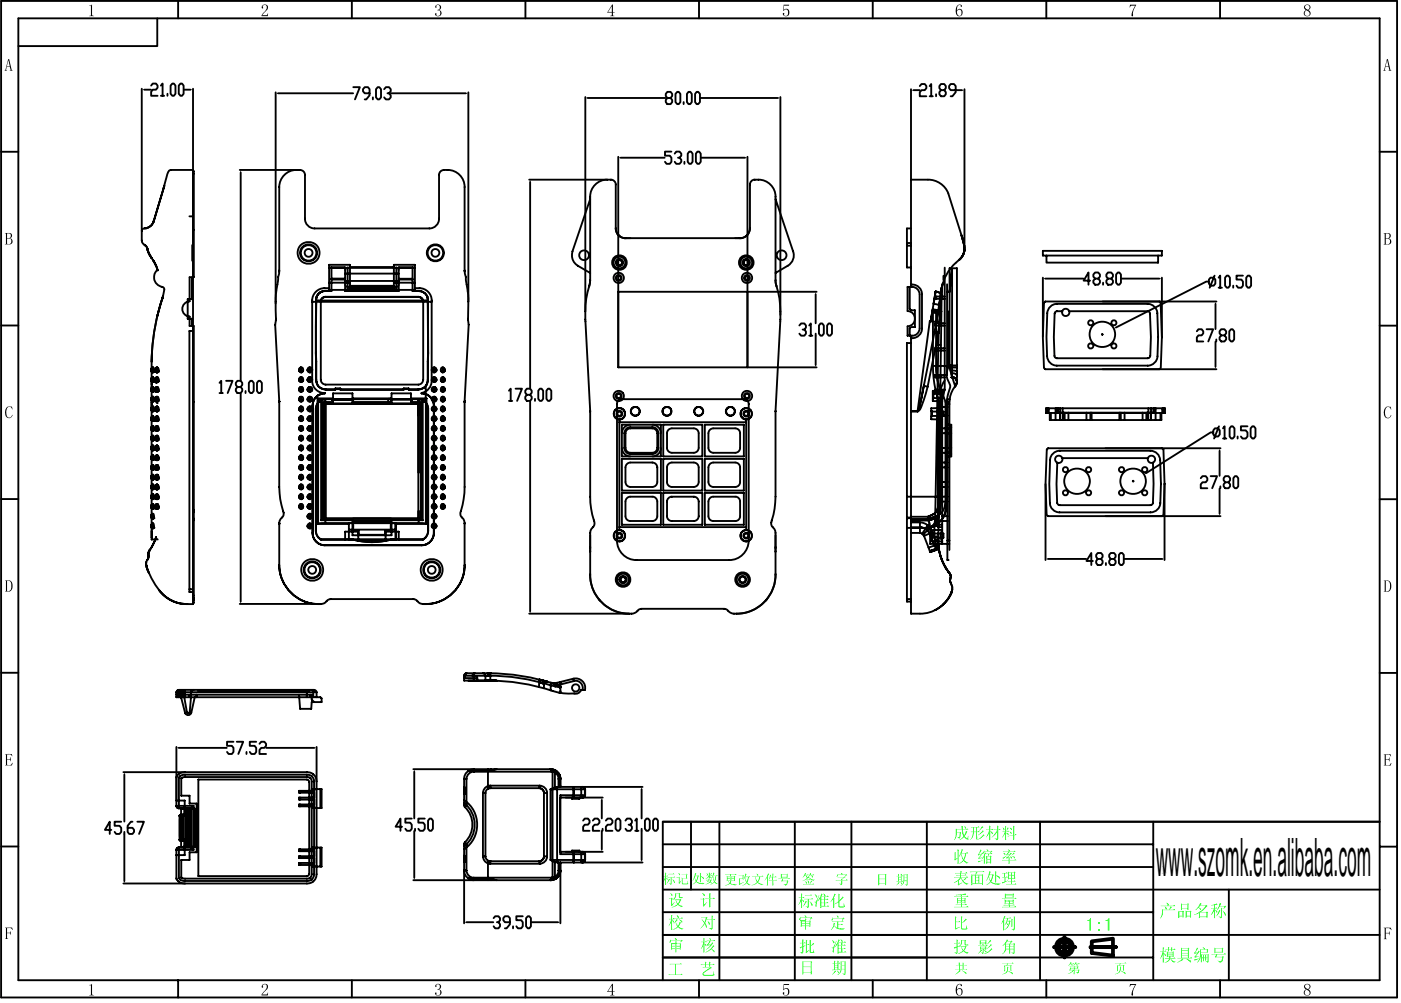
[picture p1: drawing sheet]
<svg xmlns="http://www.w3.org/2000/svg" width="189mm" height="135mm" viewBox="0 0 189 135" stroke-linecap="round" stroke-linejoin="round" font-family="sans-serif">
<defs><g id="words">
<text font-size="7.1" x="156" y="118.2">www.szomk.en.alibaba.com</text>
</g></defs>
<g fill="none" stroke="#000" stroke-width=".25">
<path d="M141.2 55.1h16v.6h-16zM141.3 55.1v.6M141.4 55.1v.6M141.5 55.1v.6M141.7 55.7v1h15.1v-1M141.8 55.7v1M142.5 55.1v1.6M142.7 55.1v.6h13.1v-.6M142.8 55.1v.6M143.1 55.1v.6M143.1 55.7v1M143.4 55.1v.6"/>
<path d="M143.5 55.7v1M143.7 55.7v1M144.2 55.7v1M146.6 55.7v1M147.2 55.7v1M147.3 55.7v1M151.1 55.7v1M151.3 55.7v1M151.8 55.7v1M154.2 55.7v1M154.7 55.7v1M154.9 55.7v1"/>
<path d="M155 55.7v1M155 55.1v.6M155.3 55.7v1M155.4 55.1v.6M155.7 55.1v.6zM156 55.1v1.6M156.7 55.7v1M156.9 55.1v.6M157.1 55.1v.6zM141.3 60.7l.2-.2h15.3l.2 .2 .2 4.6-.2 4.2-.1 .2h-15.5l-.1-.2-.2-4.1zM142 61.4l.7-.5 .3-.1h12.3a1.32 1.32 0 0 1 1.3 1.3 35.5 35.5 0 0 1-.1 6.2 1.32 1.32 0 0 1-1.2 .9h-12.3a1.3 1.3 0 0 1-1.3-1.3 38.4 38.4 0 0 1 .1-6.2zM142.7 62.5a30.4 30.4 0 0 0 .1 5.5l.2 .2h12.3l.3-.2a36.4 36.4 0 0 0 0-5.5"/>
<path d="M143.4 61.8h11.5M143.6 66.3l.2-.1 .2 .1 .1 .2-.1 .3-.2 .1-.2-.1-.1-.3zM143.6 63.1l.2-.1 .2 .1 .1 .3-.1 .3h-.2h-.2l-.1-.3zM146.7 66.3l.2-.1 .3 .1 .1 .2-.1 .3-.3 .1-.2-.1-.1-.3zM146.7 63.1l.2-.1 .3 .1 .1 .3-.1 .3h-.3h-.2l-.1-.3zM151.2 63.1l.2-.1 .2 .1 .1 .3-.1 .3h-.2h-.3l-.1-.3zM151.2 66.3l.2-.1 .2 .1 .1 .2-.1 .3-.2 .1-.2-.1-.2-.3zM154.3 63.1l.2-.1 .2 .1 .2 .3-.1 .3h-.3h-.2l-.1-.3zM154.3 66.3l.2-.1 .2 .1 .2 .2-.2 .3-.2 .1-.2-.1-.1-.3zM62.6 91.2v.7h4.4M62.6 91.2h.2v.3M62.6 91.5h1.8"/>
<path d="M62.6 91.2h3.6M63 90.9l-.3 .1-.1 .2M63 90.9l-.2 .1v.2M63 90.9h3.2M64 90.9v1M64.1 91.2l.3 .2v.1M64.1 90.9h-.2l-.1 .3M64.4 91.5v.4M65.2 90.9l.3 .1v.9M65.9 90.9v.3a29.6 29.6 0 0 1 9 1.5v-.4M65.9 90.9a28.9 28.9 0 0 1 9 1.4M65.9 90.9l.1 .3"/>
<path d="M66.2 90.9v1M72.8 92.1l.6 .2M72.8 91.7l1 .3h-.2l-.1 .2-.1 .2 .1-.3 .3-.1zM72.8 91.7v1M73.4 92.3v.6M73.8 92a.34 .34 0 0 0-.4 .3M74.3 92.1l.9 .1M74.4 92.2l.5 .1zM74.4 92.2l-.1 .3v.7M74.9 92.3l.6 .2 .1 .3M74.9 92.3l.6 .3 .1 .2-.7-.1zM75.2 92.2l.1 .2"/>
<path d="M75.6 92.1v1.4M75.6 93.4l-.1 .1M75.6 93.3v.2M77.4 91.6a1.27 1.27 0 0 1 1.5 1.5h-.4a.79 .79 0 0 1-1 .5 8.3 8.3 0 0 1-3.9-.6 27.5 27.5 0 0 0-7.7-1.1h1.2M77.4 91.6l-2.2 .6M77.4 91.6l.1 .3M77.5 91.9a.96 .96 0 0 1 1.1 1.2M77.5 91.9l-2.1 .6M62.6 108.4a3.7 3.7 0 0 1 0 5.8M62.6 108a4 4 0 0 1 0 6.6M62.6 117.5a1.31 1.31 0 0 0 1.4 1.3M62.6 108.7l.2 .3"/>
<path d="M62.6 105.1v3.6M62.6 113.9v3.6M62.6 106.3h.2v.8h-.2M62.6 115.5h.2v.8h-.2M62.6 117.5h.4M62.6 113.9h.4M62.6 108.7h.4M62.6 105.1h.4M62.8 113.7l-.2 .2M62.8 109a3.3 3.3 0 0 1 0 4.7M62.8 113.7l.2 .2M63 117.5a.99 .99 0 0 0 1 1"/>
<path d="M63 105.1v3.6M63 113.9v3.6M63 108.7l-.2 .3M63.2 118.6h2.7M63.2 104.1h2.7M64 104.2a.99 .99 0 0 0-1 .9M64 103.8a1.3 1.3 0 0 0-1.4 1.3M64 118.8h10.3M64 103.8v.4M64 118.5v.3M64 118.5h10.4M64 104.2h10.4"/>
<path d="M64 103.8h10.3M65.2 115.6a1.01 1.01 0 0 0 .7 .9M65.2 107v8.6M65.2 115.6h.3M65.2 107h.3M65.5 115.6a.67 .67 0 0 0 .7 .7M65.5 107v8.6M65.9 106.1a1 1 0 0 0-.7 .9M65.9 116.5l.3 .1M65.9 103.8v2.7M65.9 116.2v2.6M65.9 106.1l.1 .3"/>
<path d="M65.9 118.6l1.1 .2M65.9 118.6l.4 .2M65.9 116.2l.3 .1M66 116.2l-.1 .3M66.2 106.4a.65 .65 0 0 0-.7 .6M66.2 106.1h-.3M66.2 116.6h6.6M66.2 116.3h6.6M66.2 106.4h6.6M66.2 106.1h6.6M66.2 106.1v.3M66.2 116.3v.3"/>
<path d="M66.2 106.4h-.3M66.3 103.8l-.4 .3M67 103.8l-1.1 .3M72.7 106.4a.66 .66 0 0 1 .7 .7M72.8 106.4a.65 .65 0 0 1 .6 .6M72.8 116.3v.3M72.8 106.1a1.01 1.01 0 0 1 1 .9M72.8 106.1v.3M73.4 115.6a.66 .66 0 0 1-.6 .7M73.4 115.6a.66 .66 0 0 1-.7 .7M73.4 115.6h.4M73.4 107v8.6"/>
<path d="M73.4 107h.4M73.8 115.6a1.01 1.01 0 0 1-1 1M73.8 107v8.6M74.3 103.8l.7 .2M74.3 116.1l.6 .2M74.3 116.1h4.7M74.3 106.5v9.6M74.3 106.5h4.7M74.3 103.8a1.3 1.3 0 0 1 1.3 1.3M74.3 103.8l.1 .4M74.4 104.2l.5 .1M74.4 118.5l-.1 .3"/>
<path d="M74.6 103.9v14.9M74.9 116.3l.4 .1M74.9 118.4l-.5 .1M74.9 104.3a.97 .97 0 0 1 .5 .8M74.9 118.4v.3M74.9 104a1.28 1.28 0 0 1 .7 1.2M74.9 104.3v2M74.9 116.3v2.1M74.9 106.3l-.6 .2M74.9 104v.3M75 118.6l-.7 .2M75.3 106.2h3.4l.1 .1 .2 .2"/>
<path d="M75.3 106.2v10.2M75.3 106.2l-.4 .1M75.4 117.5l-.1 .4-.4 .5M75.4 117.5h.2M75.4 105.1v1.1M75.4 116.4v1.1M75.4 105.1h.2M75.5 104.5l.1 .6M75.6 116.4v.2M75.6 117.6l-.1 .6M75.6 117.6h.1M75.6 105.1v1"/>
<path d="M75.6 116.6v1M75.6 105.1h.1M75.6 117.5a1.31 1.31 0 0 1-1.3 1.3M75.6 117.5v.1a1.33 1.33 0 0 1-.7 1.1M75.6 106.1v.1M75.6 105.1v1.1M75.6 116.4v1.1M77.2 115v-.2h1v.2M77.2 107.7v.1h1v-.1M77.4 115l.1 1.4-.1-.3zM77.4 106.2l.1 1.5-.1-.4zM78.5 106.2v1.5"/>
<path d="M78.5 115v1.4M78.6 106.2l.2 .1 .1 .2v.9l-.1 .2-.2 .1M78.6 115h.2l.1 .2v1l-.3 .2M79 107.3l-.2 .3-.1 .1h-3.1v7.3h3.1l.2 .1 .1 .2M79 116.1l-.1 .2-.2 .1h-3.4M79 107.3h-3.4v8h3.4M79 106.5v.8M79 115.3v.8"/>
<circle cx="142.9" cy="62" r=".5"/>
<circle cx="145.4" cy="65" r="1.73"/>
<circle cx="152.9" cy="65" r="1.72"/>
<circle cx="155.4" cy="62" r=".5"/>
<circle cx="77.7" cy="92.9" r=".49"/>
</g>
<path d="M147.4 127.1l2.8-.4v2.3l-2.8-.4zM147.5 127.8l-.3 .1M147.5 127.9h.5M148.1 127.8l.3 .1M148.4 127.8h.4M148.8 127.9h.3M149.1 127.8h.4M149.5 127.9h.6M150.1 127.8v.1M150.1 127.9h.3M150.5 127.8l.1 .1" fill="none" stroke="#000" stroke-width=".51"/>
<g fill="#0f0">
<path d="M135.6 130.3h.1z"/>
<path d="M129.6 127.7l.1 .1z"/>
<path d="M129.2 121.2l.1 .1h-.1z"/>
<path d="M98.1 118.2l.1 .1z"/>
<path d="M99.7 118.5l.2 .1h-.2z"/>
<path d="M92 118.5h.1z"/>
<path d="M129.4 119.3l.5-.1z" fill-rule="evenodd"/>
<path d="M128.7 119.2l.5-.3h.1z" fill-rule="evenodd"/>
<path d="M130 118.8l.3-.3 .2 .1z" fill-rule="evenodd"/>
<path d="M129.6 118.5h.2l.4 .6 .5 .2-.2 .1-.2-.1-.3-.2-.3-.6-.3 .3v.5h.2l-.2 .2-.1-.1v-.5h-.1z" fill-rule="evenodd"/>
<path d="M128.8 118.4h1.6l.1-.1 .2 .2z" fill-rule="evenodd"/>
<path d="M129 118.1h1.2l.1-.1 .2 .2z" fill-rule="evenodd"/>
<path d="M128.9 117.8h1.4l.1-.1 .2 .2z" fill-rule="evenodd"/>
<path d="M129.6 117.5l.2 .1v.2h-.1z" fill-rule="evenodd"/>
<path d="M131.1 119.3h1.5h-1.4v.2h-.1z" fill-rule="evenodd"/>
<path d="M131.6 118.1v1.2h-.4h.5v-.4h.4v.4h-.4h.5v-1.2h.4h-.5v.4h-.4v-.4zM131.7 118.5h.4v.4h-.4z" fill-rule="evenodd"/>
<path d="M131.1 118.1h1h-.9v1.2h1.5v.1l-.1 .1v-.2h-1.5z" fill-rule="evenodd"/>
<path d="M131.1 118l1.4 .1 .1-.1 .1 .1v1.2h-.5h.4v-1.2h-1.5z" fill-rule="evenodd"/>
<path d="M131.7 117.7l.2 .1-.3 .3z" fill-rule="evenodd"/>
<path d="M130.9 117.7h1.7l.1-.1 .2 .1-1.9 .1z" fill-rule="evenodd"/>
<path d="M134 119.3h1l-.1 .1h-.3z" fill-rule="evenodd"/>
<path d="M133.7 119.1l1.2 .2h-.9z" fill-rule="evenodd"/>
<path d="M133.4 118.3l.1 .1-.4 .5z" fill-rule="evenodd"/>
<path d="M134.5 118.2l.3 .1a.17 .17 0 0 1 .2 .1 .17 .17 0 0 1-.1 .2z" fill-rule="evenodd"/>
<path d="M133.4 118.1v.2l.1 .1v.4a.34 .34 0 0 1-.1 .5l-.3 .2 .8-.4-.1-.2 .4-.8-.2-.1zM133.5 118.1h.4l-.2 .8-.2-.5z" fill-rule="evenodd"/>
<path d="M133.5 117.6l.2 .1-.1 .4h-.2z" fill-rule="evenodd"/>
<path d="M134.3 117.6l.2 .1v1.4l-.2 .1z" fill-rule="evenodd"/>
<path d="M135.8 119.3h1.2l.1-.1 .1 .2z" fill-rule="evenodd"/>
<path d="M135.7 119l.4-.1z" fill-rule="evenodd"/>
<path d="M136 118.9h.8l.1-.1 .2 .2z" fill-rule="evenodd"/>
<path d="M136.1 118.6h.8h-.7l-.1 .1z" fill-rule="evenodd"/>
<path d="M135.6 118.4h.1v.6h.2l-.6 .3-.1-.2 .4-.1z" fill-rule="evenodd"/>
<path d="M135.3 118.4h.5l.1-.1 .1 .1-.7 .1z" fill-rule="evenodd"/>
<path d="M136.1 118.1l.4 .1h-.3v.3h.3v-.3h.4h-.3v.3l.4 .1h-.9z" fill-rule="evenodd"/>
<path d="M136.5 117.8h.1v.3h-.4h.3z" fill-rule="evenodd"/>
<path d="M136.1 118.1h.8v-.3h.2h-.1v.8l-.4-.1h.3v-.3z" fill-rule="evenodd"/>
<path d="M135.3 117.8h.5l.1-.1 .1 .2z" fill-rule="evenodd"/>
<path d="M136.1 117.7h.1h.7h.1l.1 .1h-.9v.3h.4h-.5z" fill-rule="evenodd"/>
<path d="M129.9 131l.4 .2 .1 .3z" fill-rule="evenodd"/>
<path d="M129.5 130.9l.2 .2-.7 .5z" fill-rule="evenodd"/>
<path d="M128.9 130.9h1.4l.1-.1 .2 .1z" fill-rule="evenodd"/>
<path d="M129.9 130.3h.2v.6h-.7h.5z" fill-rule="evenodd"/>
<path d="M129 130.3h1.3l.1-.1 .1 .1z" fill-rule="evenodd"/>
<path d="M129.4 130.3h.5v-.4l.2 .1v.3z" fill-rule="evenodd"/>
<path d="M129.4 129.9l.2 .1-.1 .3h-.1z" fill-rule="evenodd"/>
<path d="M136.1 131.1l.6 .3a.11 .11 0 0 1-.1 .1 .11 .11 0 0 1-.1-.1z" fill-rule="evenodd"/>
<path d="M136 130.5l.1 .1-.1 .6-.3 .2-.4 .1 .4-.1 .2-.3z" fill-rule="evenodd"/>
<path d="M136.4 130.4h.2h-.1v.6l-.1 .1z" fill-rule="evenodd"/>
<path d="M135.6 130.3h.8l.2 .1h-.9v.7h-.1z" fill-rule="evenodd"/>
<path d="M135.9 130.1h.2l-.2 .2z" fill-rule="evenodd"/>
<path d="M135.2 130h1.4l.1-.1 .1 .2z" fill-rule="evenodd"/>
<path d="M129 125.3l.6-.2-.3 .2z" fill-rule="evenodd"/>
<path d="M129.9 125.4h.4l.2-.5 .1 .5z" fill-rule="evenodd"/>
<path d="M129 124.4h.4l.1-.1 .1 .2z" fill-rule="evenodd"/>
<path d="M130.3 124l.2 .1-.7 .5z" fill-rule="evenodd"/>
<path d="M128.9 123.7l.2 .1-.1 .1v.5l.6 .1h-.6v.8h.3l-.3 .2-.1-.1z" fill-rule="evenodd"/>
<path d="M129.7 123.7l.2 .1-.1 .1v1.4l.1 .1h.7l-.1 .1h-.6l-.2-.1z" fill-rule="evenodd"/>
<path d="M136.5 125.4h.5l-.1 .1a.12 .12 0 0 1-.1 .1 .12 .12 0 0 1-.1-.1z" fill-rule="evenodd"/>
<path d="M135.9 124.4h.3h-.2l-.1 .1v.1l.1 .2v.1l-.2-.3-.2 .3z" fill-rule="evenodd"/>
<path d="M135.4 124.3h.1v1.2l-.1 .1z" fill-rule="evenodd"/>
<path d="M135.9 124.3l.4-.1 .1 .1-.4 .9-.4 .3 .4-.4 .2-.6v-.1z" fill-rule="evenodd"/>
<path d="M136.5 124l.2 .1-.1 1h-.1z" fill-rule="evenodd"/>
<path d="M135.9 124h.2l-.1 .3h-.1z" fill-rule="evenodd"/>
<path d="M135.7 123.9h.6v-.1l.2 .2z" fill-rule="evenodd"/>
<path d="M136.8 123.7l.2 .1v1.6h-.3h.1z" fill-rule="evenodd"/>
<path d="M135.5 123.7h.2l-.2 .5 .1 .1-.5 .4z" fill-rule="evenodd"/>
<path d="M128.8 128.5l.4 .1-.1 .2z" fill-rule="evenodd"/>
<path d="M130.1 128.4l.6 .2-.1 .1z" fill-rule="evenodd"/>
<path d="M128.7 127.9h.4l-.3 .2z" fill-rule="evenodd"/>
<path d="M129.7 127.8h.6h-.5l.1 .3 .3 .3-.9 .4 .7-.5z" fill-rule="evenodd"/>
<path d="M129.4 127.8l.3-.1z" fill-rule="evenodd"/>
<path d="M129.6 127.7h.7l.2 .1-.3 .5h-.1l.2-.5z" fill-rule="evenodd"/>
<path d="M128.8 127.9l.9-.2-.5 .1v.8h-.1v-.7z" fill-rule="evenodd"/>
<path d="M130.2 127.5h.4l.1 .1h-.4z" fill-rule="evenodd"/>
<path d="M129.1 127.3h.1v.4l-.1 .1z" fill-rule="evenodd"/>
<path d="M128.8 127.3h.6l.1-.1 .1 .1z" fill-rule="evenodd"/>
<path d="M130.2 127h.2h-.1l.1 .5h-.2z" fill-rule="evenodd"/>
<path d="M129.7 126.9l.5 .1 .1-.1 .1 .1h-.6v.5l-.2 .2 .1-.3z" fill-rule="evenodd"/>
<path d="M129.1 126.8l.2 .1-.1 .4h-.1z" fill-rule="evenodd"/>
<path d="M132.4 128.6h.4l-.2 .2z" fill-rule="evenodd"/>
<path d="M132.8 128.3l.3 .1v.2z" fill-rule="evenodd"/>
<path d="M132.4 128.2l.2 .1-.6 .4z" fill-rule="evenodd"/>
<path d="M132.7 128.1h.1v.5h-.2z" fill-rule="evenodd"/>
<path d="M132.3 128.1h.7h-.6l-.1 .1z" fill-rule="evenodd"/>
<path d="M132.8 128.7l.6-.3 .4-.4 .2 .1-.6 .5z" fill-rule="evenodd"/>
<path d="M132.3 127.7v.4l.8 .1 .1-.4zM132.4 127.9h.6v.2h-.6z" fill-rule="evenodd"/>
<path d="M132.4 127.8h.6l.1-.1 .1 .1z" fill-rule="evenodd"/>
<path d="M132 127.6h1.1l.1-.1 .1 .2z" fill-rule="evenodd"/>
<path d="M133.7 127.4l.2 .2-.7 .5z" fill-rule="evenodd"/>
<path d="M132.6 127.4l.1 .1v.1z" fill-rule="evenodd"/>
<path d="M132.3 127.2h.7v-.2h.2l-.1 .2h-.7v.2h.6v-.2h.1v.3h-.1v-.1h-.6l-.1 .1z" fill-rule="evenodd"/>
<path d="M132.3 126.9h.8l.1 .1h-.8v.2h-.1z" fill-rule="evenodd"/>
<path d="M133.6 126.9l.2 .1-.6 .5z" fill-rule="evenodd"/>
<path d="M136.5 128.6l.4 .1-.1 .1z" fill-rule="evenodd"/>
<path d="M136.2 128.1h.6h-.5v.6l-.1 .1z" fill-rule="evenodd"/>
<path d="M135.7 128.1h.5h-.4l-.2 .4-.3 .3 .2-.3z" fill-rule="evenodd"/>
<path d="M135.7 127.4v.7h.1v-.3h1v.3h-1.1h1.1v.5h.1v-1.1l.1-.1zM135.8 127.5h1v.2h-.5v-.2h-.1v.2h-.4z" fill-rule="evenodd"/>
<path d="M135.8 127.1l-.5 .6 .4-.3h1.3l-.1-.1-.1 .1h-.5l.4-.3-.2-.1-.1 .1zM135.9 127.1h.5l-.1 .3h-.5z" fill-rule="evenodd"/>
<path d="M135.9 126.8l.2 .1-.3 .2z" fill-rule="evenodd"/>
<path d="M128.8 122.4h1.6l.2-.1 .1 .2z" fill-rule="evenodd"/>
<path d="M129 122.1h1.3l.1-.1 .1 .2z" fill-rule="evenodd"/>
<path d="M129.2 121.8l1 .1h-.9l-.1 .1z" fill-rule="evenodd"/>
<path d="M129.7 121.6h.5h-.4v.2h-.1z" fill-rule="evenodd"/>
<path d="M129.2 121.5h1v-.2h.2l-.1 .1v.5h-.1l-1-.1v-.2h.5h-.4v.2h.9v-.2z" fill-rule="evenodd"/>
<path d="M129.2 121.3h1v-.1l.2 .1h-1.1v.2h-.1z" fill-rule="evenodd"/>
<path d="M128.8 121h1.6l.2-.1 .1 .2z" fill-rule="evenodd"/>
<path d="M129 120.8h1.3h-.5v.2h-.1v-.2z" fill-rule="evenodd"/>
<path d="M129.5 120.8l.8-.2 .1 .2z" fill-rule="evenodd"/>
<path d="M135.3 122.4h1.6l.1-.1 .2 .2h-1.9z" fill-rule="evenodd"/>
<path d="M135.4 122.2h1.3l.1-.1 .2 .1h-1.5z" fill-rule="evenodd"/>
<path d="M136.1 122h.6h-.4v.2h-.2z" fill-rule="evenodd"/>
<path d="M135.6 121.9l.5 .1h-.4l-.1 .1z" fill-rule="evenodd"/>
<path d="M135.7 121.9h1v-.1l.1-.1v.2z" fill-rule="evenodd"/>
<path d="M135.6 121.4h1.1l.2 .1h-1.2v.2h.4v-.2h.8l-.1 .2-1.1 .1v.1l1.1 .1-1.2-.1v-.2h1.1v-.2h-.4v.2h-.7z" fill-rule="evenodd"/>
<path d="M135.2 121.3h1.8l.1-.1 .1 .1z" fill-rule="evenodd"/>
<path d="M136.7 121.1l.1 .1h-.1z" fill-rule="evenodd"/>
<path d="M135.6 120.7v.5l.1-.1h1.1v-.2h-1.1v-.2h1zM135.7 120.9h1v.2h-1z" fill-rule="evenodd"/>
<path d="M135.6 120.6l1.1 .1v-.1l.2 .1-.1 .2h-1.1h1v-.2h-1.1z" fill-rule="evenodd"/>
<path d="M130.3 116.5h.4l-.2 .1z" fill-rule="evenodd"/>
<path d="M130.1 116.2l.6 .2-.4 .1z" fill-rule="evenodd"/>
<path d="M129 115.9l.3-.1-.2 .2z" fill-rule="evenodd"/>
<path d="M129.6 115.2h.1l-.3 .5z" fill-rule="evenodd"/>
<path d="M130.3 115.2h.1v.1l-.3 .8 .1 .1-.8 .4 .6-.5z" fill-rule="evenodd"/>
<path d="M128.9 115l.1 .1v.8l.1 .1-.2 .1h-.1z" fill-rule="evenodd"/>
<path d="M129.7 115.2h.7l.1-.2 .2 .2h-.9l.3 .8h-.1z" fill-rule="evenodd"/>
<path d="M129.2 114.6l.2 .2v1.8h-.2z" fill-rule="evenodd"/>
<path d="M129.8 114.6l.2 .1-.2 .5h-.1z" fill-rule="evenodd"/>
<path d="M133.1 116.4h.6h-.5v.2h-.1z" fill-rule="evenodd"/>
<path d="M132 116.3l.6-.2-.5 .3z" fill-rule="evenodd"/>
<path d="M133.1 116h.6h-.5v.4h.6v.1l-.1 .1v-.2h-.6z" fill-rule="evenodd"/>
<path d="M132 115.8h.6l-.5 .2z" fill-rule="evenodd"/>
<path d="M132.7 115.6l.1 .1-.3 .3z" fill-rule="evenodd"/>
<path d="M133.1 115.5v.5h.6v.4h-.5h.6v-.8zM133.2 115.6h.5v.4h-.5z" fill-rule="evenodd"/>
<path d="M133.2 115.6h.4l.1-.1 .1 .1z" fill-rule="evenodd"/>
<path d="M132.4 115.4l.1-.1-.3 .5h-.2z" fill-rule="evenodd"/>
<path d="M133.4 115.3h.1l-.2 .3z" fill-rule="evenodd"/>
<path d="M133.1 115.2h.6l.1-.1 .1 .2z" fill-rule="evenodd"/>
<path d="M132.9 115.1l.2 .1-.2 .3 .1 .1-.1 1h-.1v-.9l-.1-.1z" fill-rule="evenodd"/>
<path d="M132.1 115.3h.3l.2-.2 .1 .1-.2 .1z" fill-rule="evenodd"/>
<path d="M133.8 114.9l.1 .1-.3 .2z" fill-rule="evenodd"/>
<path d="M132.8 114.8v.1l1-.1 .1 .2-1.1-.1-.1 .3v-.1z" fill-rule="evenodd"/>
<path d="M132.4 114.7l.1 .1-.4 .5h.4l-.4 .2-.1-.2 .1-.1z" fill-rule="evenodd"/>
<path d="M133.2 114.6l.2 .2v.1h-.1z" fill-rule="evenodd"/>
<path d="M136.1 116.1h.2v.5h-.2z" fill-rule="evenodd"/>
<path d="M135.2 116.1h1.7l.1-.1 .2 .1z" fill-rule="evenodd"/>
<path d="M136.1 115.8l.2 .1v.2h-.2z" fill-rule="evenodd"/>
<path d="M136 115.7h.4v-.1l.2 .2-.1 .1-.1-.1z" fill-rule="evenodd"/>
<path d="M136.6 115.5l.3 .1 .1 .2-.1 .1z" fill-rule="evenodd"/>
<path d="M135.3 115.8l.5-.2-.4 .3z" fill-rule="evenodd"/>
<path d="M135.8 115.3l.6 .1-.4 .3 .4 .1-.5 .1-.1-.2 .5-.3-.4 .1z" fill-rule="evenodd"/>
<path d="M135.5 115.1l.2 .2v.1z" fill-rule="evenodd"/>
<path d="M135.9 115.3h.4l.1-.2 .2 .1-.2 .2z" fill-rule="evenodd"/>
<path d="M136.8 115.1l.2 .1-.4 .3z" fill-rule="evenodd"/>
<path d="M136.1 115l.2 .1-.5 .2z" fill-rule="evenodd"/>
<path d="M135.3 114.9h1.5l.1-.1 .2 .2z" fill-rule="evenodd"/>
<path d="M136 114.6l.3 .2-.1 .1z" fill-rule="evenodd"/>
<path d="M129.5 113.4l.5-.4h.1z" fill-rule="evenodd"/>
<path d="M129.2 113l.4 .1-.2 .1z" fill-rule="evenodd"/>
<path d="M130.7 112.8v.6l-.4-.2h.3z" fill-rule="evenodd"/>
<path d="M129.5 112.4h.2l-.1 .6h-.2l.1-.1z" fill-rule="evenodd"/>
<path d="M129.1 112.4h.4l.1-.1 .1 .1z" fill-rule="evenodd"/>
<path d="M129.8 112h.1l.2 .8 .3-.7 .2 .2-.4 .6 .4 .3h-.3l-.2-.2h-.1l.1-.1z" fill-rule="evenodd"/>
<path d="M129 111.9h.2h1.2l.1-.1 .2 .2h-1.5l-.1 .4h.6h-.6l-.1 .7-.2 .3 .2-.5z" fill-rule="evenodd"/>
<path d="M130.1 111.5l.3 .2v.2z" fill-rule="evenodd"/>
<path d="M129.8 111.5l.2 .1-.1 .3h-.1z" fill-rule="evenodd"/>
<path d="M131.8 113.4l.7-.4 .2-.4 .2 .2-.6 .4z" fill-rule="evenodd"/>
<path d="M131.3 112.3h.6v.9l-.2 .1 .1-1h-.3l-.2 .7-.3 .4 .2-.4z" fill-rule="evenodd"/>
<path d="M131 112.3h1l.1-.1 .1 .1z" fill-rule="evenodd"/>
<path d="M132 112.7l.7-.6 .1 .1z" fill-rule="evenodd"/>
<path d="M131.3 111.7h.6v.6h-.1v-.6h-.3v.6h-.2z" fill-rule="evenodd"/>
<path d="M131 111.6h1l.1-.1 .1 .2z" fill-rule="evenodd"/>
<path d="M132.6 111.5l.1 .1-.6 .5z" fill-rule="evenodd"/>
<path d="M134.3 113.2h.2z" fill-rule="evenodd"/>
<path d="M133.4 112.4h.1v.2l-.4 .4z" fill-rule="evenodd"/>
<path d="M134.5 112.2l.1 .1-.2 .3-.5 .4z" fill-rule="evenodd"/>
<path d="M133.5 112h.2v.2l.3 .2-.1 .2-.2-.4v1.2h-.2v-1h-.1z" fill-rule="evenodd"/>
<path d="M134.6 112h.1v1.2l-.2 .2-.2-.2 .3-.1v-.8l-.1-.1z" fill-rule="evenodd"/>
<path d="M133.1 112h.7l.1-.1 .2 .1z" fill-rule="evenodd"/>
<path d="M134.1 112h.7l.1-.1 .2 .1h-.9z" fill-rule="evenodd"/>
<path d="M133.5 111.5h.2v.1v.4h-.2z" fill-rule="evenodd"/>
<path d="M134.6 111.5h.2l-.1 .5h-.1z" fill-rule="evenodd"/>
<path d="M136 112.9l1-.2 .1-.1 .1 .1-.3 .1v.6h-.1v-.6l-.7 .1z" fill-rule="evenodd"/>
<path d="M135.7 112.3h.1v.1l.3 .2v.1l-.3-.3v1h-.1v-.9l-.5 .5z" fill-rule="evenodd"/>
<path d="M136.3 112.3a.22 .22 0 0 1 .2 .3z" fill-rule="evenodd"/>
<path d="M135.3 112.2h.7l.1-.1 .1 .2h-.8z" fill-rule="evenodd"/>
<path d="M136.3 111.7a.2 .2 0 0 1 .2 .1 .2 .2 0 0 1 0 .2z" fill-rule="evenodd"/>
<path d="M135.3 111.7l.3 .2-.1 .2z" fill-rule="evenodd"/>
<path d="M136 111.7l.2 .1-.3 .3z" fill-rule="evenodd"/>
<path d="M136.8 111.5h.2l-.1 1.2h-.1z" fill-rule="evenodd"/>
<path d="M135.7 111.5l.2 .1-.1 .6h-.1z" fill-rule="evenodd"/>
<path d="M108.7 125h.6h-.5v.4l-.1 .1z" fill-rule="evenodd"/>
<path d="M108.1 125h.6h-.5l-.1 .1z" fill-rule="evenodd"/>
<path d="M108.7 124.7h.6h-.5v.3h-.1z" fill-rule="evenodd"/>
<path d="M108.1 124.6l.6 .1h-.5v.3h1.2v.1h-.1v-.1h-1.2z" fill-rule="evenodd"/>
<path d="M108.2 124.6h1.1v-.2h-.5v.2h-.1v-.2l.7-.1v.3z" fill-rule="evenodd"/>
<path d="M108.1 124.3h.7z" fill-rule="evenodd"/>
<path d="M108.1 124.3h1.1l.1-.1 .1 .1-1.2 .1v.2h1.2v.4h-1.2h1.1v-.3l-1.2-.1z" fill-rule="evenodd"/>
<path d="M108.2 124.3h.5v-.3l.2 .1-.1 .2z" fill-rule="evenodd"/>
<path d="M108 123.8v.1h1.4l.1-.1 .2 .2-.4 .1 .1-.2h-1.4v.2l-.1 .1z" fill-rule="evenodd"/>
<path d="M108.6 123.6l.2 .1v.2z" fill-rule="evenodd"/>
<path d="M112.9 125.3h1.1l-.2 .2z" fill-rule="evenodd"/>
<path d="M112.5 125h.1l-.1 .2-.4 .3z" fill-rule="evenodd"/>
<path d="M113.1 124.8h.4l.1-.1 .2 .1z" fill-rule="evenodd"/>
<path d="M112.5 124.6l.2 .1a.4 .4 0 0 0 .3 .6v-.9h.1v.4h.7h-.7v.5h.4h-.6l-.4-.3z" fill-rule="evenodd"/>
<path d="M112.3 124.3h1.3l.1-.1 .2 .2z" fill-rule="evenodd"/>
<path d="M112.4 123.8v.1h1.3h.1l.2 .1-.3 .2 .1-.2h-1.4v.2h-.1h-.1z" fill-rule="evenodd"/>
<path d="M112.9 123.6l.3 .1-.1 .2z" fill-rule="evenodd"/>
<path d="M108.7 122.3l.3 .1z" fill-rule="evenodd"/>
<path d="M109.3 121.7l.4 .3-.1 .3z" fill-rule="evenodd"/>
<path d="M108.7 121.6l.2 .1-.5 .7z" fill-rule="evenodd"/>
<path d="M108.1 121.5h.2v1l-.2 .1v-1l-.3 .5z" fill-rule="evenodd"/>
<path d="M109 121.4h.2v1l-.2 .2-.3-.2h.3z" fill-rule="evenodd"/>
<path d="M108.5 121.3h1l.1-.1 .2 .2z" fill-rule="evenodd"/>
<path d="M108.1 121.2h.2v.2l.2 .2v.2l-.2-.3h-.2z" fill-rule="evenodd"/>
<path d="M107.8 121.2h.6v-.1l.2 .1z" fill-rule="evenodd"/>
<path d="M108.6 120.8h.8l.1-.1 .1 .2z" fill-rule="evenodd"/>
<path d="M108.1 120.6l.2 .1v.5h-.2z" fill-rule="evenodd"/>
<path d="M110.7 122.3h.9l.1-.1 .2 .2h-1v.1l-.2 .1z" fill-rule="evenodd"/>
<path d="M111.2 121.9h.2v.4h-.5h.3z" fill-rule="evenodd"/>
<path d="M110.9 121.9h.7l.1-.1 .1 .1z" fill-rule="evenodd"/>
<path d="M109.9 121.7l.4 .1-.1 .6a.33 .33 0 0 1-.1-.5z" fill-rule="evenodd"/>
<path d="M111.4 121.4l.3-.1 .1 .2z" fill-rule="evenodd"/>
<path d="M110.6 121.2h.1l-.3 .5z" fill-rule="evenodd"/>
<path d="M110.7 121.1l.9-.1 .1-.1 .2 .2h-1v.3h.3v-.3h.2v.3l.4 .1h-.9v.4h.9h-.9v.4h.5h-.7v-1.1h-.1z" fill-rule="evenodd"/>
<path d="M110.5 120.8l-.2 .9h-.3l.2-.1z" fill-rule="evenodd"/>
<path d="M110 120.7l.3 .3-.1 .1z" fill-rule="evenodd"/>
<path d="M111.1 120.6l.2 .1a.17 .17 0 0 1 .1 .1 .17 .17 0 0 1-.1 .2z" fill-rule="evenodd"/>
<path d="M110.9 120.6l.1 .1-.3 .4z" fill-rule="evenodd"/>
<path d="M113.4 122.4h.4l.1-.5 .1 .5z" fill-rule="evenodd"/>
<path d="M112.7 122l.5-.2z" fill-rule="evenodd"/>
<path d="M112.4 121.3h.1l-.4 .5z" fill-rule="evenodd"/>
<path d="M113.2 120.6l.2 .1-.1 .9 .4-.6 .2 .2-.6 .5v.6l.7 .1-.1 .1h-.5l-.2-.1v-.6h-.2l.2-.1z" fill-rule="evenodd"/>
<path d="M112.6 120.6l.2 .1-.3 .5 .2 .1-.1 1.2-.1 .1v-1.3h-.1z" fill-rule="evenodd"/>
<path d="M98.7 119.4h.8l-.2 .1z" fill-rule="evenodd"/>
<path d="M98.3 119l.2 .2 .1-.3h.1v.1a.22 .22 0 0 0-.1 .3 .22 .22 0 0 0 .3 .1h.3h-.5l-.2-.1-.6 .2 .6-.3z" fill-rule="evenodd"/>
<path d="M99.1 118.9h.1h-.1z" fill-rule="evenodd"/>
<path d="M98.6 118.6h.1v.2h-.1z" fill-rule="evenodd"/>
<path d="M98.1 118.8h1v-.2l.1-.1v.3l-1 .1h-.1z" fill-rule="evenodd"/>
<path d="M98.2 118.5h.9v-.2h-.4v.2h-.1v-.2h.7l-.1 .2z" fill-rule="evenodd"/>
<path d="M98.1 118.3l1.1-.1 .1 .1h-1.1v.2h1l-1 .1v.2h-.1z" fill-rule="evenodd"/>
<path d="M97.9 118h1.3l.1-.1 .1 .2z" fill-rule="evenodd"/>
<path d="M101 119.4h.2l-.1 .1z" fill-rule="evenodd"/>
<path d="M100.8 119.2l.5 .2h-.3z" fill-rule="evenodd"/>
<path d="M99.9 119.3l.5-.2-.4 .2z" fill-rule="evenodd"/>
<path d="M100.5 118.4l.6-.1 .1 .1h-.6l.2 .6 .2-.6h.1l-.1 .4-.2 .3 .1 .1-.7 .4 .2-.1a.38 .38 0 0 0 .3-.3 .38 .38 0 0 0-.1-.4v-.3l-.3 .3z" fill-rule="evenodd"/>
<path d="M99.7 118.6h.6v-.4h.1l-.1 .4h-.4v.7h.1l-.2 .2-.1-.2z" fill-rule="evenodd"/>
<path d="M99.7 118.2h.5l.1-.1 .1 .1z" fill-rule="evenodd"/>
<path d="M100.6 117.9l.2 .1-.2 .3-.1 .1z" fill-rule="evenodd"/>
<path d="M102.2 119.2l.8 .2-.2 .1z" fill-rule="evenodd"/>
<path d="M101.9 118.3l.1 .5 .2 .3-.8 .4 1-.3-.1-.1 .3-.8zM102 118.3h.5l-.3 .7z" fill-rule="evenodd"/>
<path d="M101.5 118.3h1.3l.1-.1 .1 .1z" fill-rule="evenodd"/>
<path d="M102.1 117.9l.2 .2v.1z" fill-rule="evenodd"/>
<path d="M104.3 118.9h.1v.6l-.1 .1z" fill-rule="evenodd"/>
<path d="M103.7 118.8h1l.1-.1 .1 .2z" fill-rule="evenodd"/>
<path d="M103.5 118.5h.1v1l-.1 .1z" fill-rule="evenodd"/>
<path d="M104 118.1h.1l-.1 .3h.6l.1-.1 .1 .1h-.8l-.2 .4z" fill-rule="evenodd"/>
<path d="M103.7 117.9l.1 .1-.2 .3 .1 .1-.2 .1-.3 .4z" fill-rule="evenodd"/>
<path d="M104.3 117.9l.1 .1v.4h-.1z" fill-rule="evenodd"/>
<path d="M105.8 119.3a.29 .29 0 0 0 .3 .1 .29 .29 0 0 0 .1-.4l.2-.1-.1 .1a.35 .35 0 0 1-.3 .5z" fill-rule="evenodd"/>
<path d="M105.6 118.6h.1l-.1 .3 .7-.1 .1 .1-.9 .1-.1-.1z" fill-rule="evenodd"/>
<path d="M105.1 118.6h1.3l.1-.1 .1 .1z" fill-rule="evenodd"/>
<path d="M106.2 118.4l.1 .1z" fill-rule="evenodd"/>
<path d="M105.5 118.4h.7v-.4h.1v.4z" fill-rule="evenodd"/>
<path d="M105.4 117.9h.9v.1h-.8v.4h.8h-.8l-.1 .1z" fill-rule="evenodd"/>
<path d="M108.4 119.3h1.3l.1-.1 .1 .2z" fill-rule="evenodd"/>
<path d="M108.7 118.9l.2 .3-.1 .1z" fill-rule="evenodd"/>
<path d="M109.5 118.9l.2 .1-.4 .3z" fill-rule="evenodd"/>
<path d="M109 118.8l.2 .3-.1 .2z" fill-rule="evenodd"/>
<path d="M108.7 118.8l.6-.1 .1 .1z" fill-rule="evenodd"/>
<path d="M108.3 118.9l.4-.2 .4-.4 .4 .4 .4 .1-.1 .1-.1-.1-.6-.4-.3 .4z" fill-rule="evenodd"/>
<path d="M109.5 118.1l.2 .2v.2z" fill-rule="evenodd"/>
<path d="M108.7 118.1l.2 .2v.2z" fill-rule="evenodd"/>
<path d="M108.6 118.1l.5-.1 .1 .1h-.5l-.4 .4z" fill-rule="evenodd"/>
<path d="M109.3 117.9h.2l-.1 .2 .4-.1 .1 .1h-.6l-.1 .2z" fill-rule="evenodd"/>
<path d="M108.7 117.8l.1 .1-.2 .2z" fill-rule="evenodd"/>
<path d="M113.3 119.3h.4l-.2 .2z" fill-rule="evenodd"/>
<path d="M113.6 118.8h.1v.5h-.2z" fill-rule="evenodd"/>
<path d="M112.8 118.8h1.4l.1-.1 .1 .1z" fill-rule="evenodd"/>
<path d="M113.6 118.6l.1 .1 .2-.3 .2 .1-.3 .1-.1 .2h-.1z" fill-rule="evenodd"/>
<path d="M113 118.4h.9l.1-.1 .1 .2z" fill-rule="evenodd"/>
<path d="M113 118.1h1.2h-1.1v.2h-.1z" fill-rule="evenodd"/>
<path d="M113 118l.6 .1-.1-.3 .2 .1v.2h.5v-.1l.1 .1-.2 .2 .1-.2h-1.2z" fill-rule="evenodd"/>
<path d="M119.5 119.3h.1l-.1 .2z" fill-rule="evenodd"/>
<path d="M118.6 118h1l.1 .1h-1v.5h.8v-.5h.2l-.1 1.2h-.9l-.1 .2v-.2h.9v-.6h-.8v.6h-.1z" fill-rule="evenodd"/>
<path d="M122.1 119.4h.4l-.2 .2z" fill-rule="evenodd"/>
<path d="M121.5 119.1l.3 .1-.1 .2z" fill-rule="evenodd"/>
<path d="M121.3 119.1l.1 .1-.4 .3z" fill-rule="evenodd"/>
<path d="M121.9 118.9h.5h-.3l-.1 .3-.4 .4a.71 .71 0 0 0 .3-.7z" fill-rule="evenodd"/>
<path d="M121 119h.7l.1-.1 .1 .1z" fill-rule="evenodd"/>
<path d="M122 118.5h.4h-.3v.4h-.2z" fill-rule="evenodd"/>
<path d="M121.2 118.3v.7h.1v-.2h.3v.2h.1v-.7h-.1v.2h-.3v-.2zM121.3 118.5h.3v.2h-.3z" fill-rule="evenodd"/>
<path d="M121 118.2h.7h.1l.1 .1z" fill-rule="evenodd"/>
<path d="M122 118.5h.4v-.4h.2l-.1 1.3h-.2l.1-.5h-.5h.5v-.4z" fill-rule="evenodd"/>
<path d="M121.9 118l.7 .1h-.5v.4h-.1z" fill-rule="evenodd"/>
<path d="M121.2 117.9l.2 .1-.1 .2h-.1z" fill-rule="evenodd"/>
<path d="M121.6 117.9l.2 .1-.1 .2h-.1z" fill-rule="evenodd"/>
<path d="M94.2 119.2h.9l-.4 .1z" fill-rule="evenodd"/>
<path d="M94 119l.9 .2h-.7z" fill-rule="evenodd"/>
<path d="M93.7 118.5h.1l-.3 .4z" fill-rule="evenodd"/>
<path d="M94.6 118.3a.31 .31 0 0 1 .4 .4z" fill-rule="evenodd"/>
<path d="M93.7 118.2v.3l.1 .1a.47 .47 0 0 1-.2 .7l-.1 .1 .6-.4h-.1l.3-.7-.1-.2v.1zM93.8 118.3h.4l-.2 .6-.2-.4z" fill-rule="evenodd"/>
<path d="M93.8 117.8l.2 .1-.2 .3h-.1z" fill-rule="evenodd"/>
<path d="M94.5 117.8l.1 .1v1.2h-.1z" fill-rule="evenodd"/>
<path d="M95.8 119.1h.2l.1 .1z" fill-rule="evenodd"/>
<path d="M95.9 119.4l.5-.3z" fill-rule="evenodd"/>
<path d="M95.6 118.8h.1l-.1 .2h.2h-.3z" fill-rule="evenodd"/>
<path d="M95.3 118.8l.7-.1 .1 .1-.2 .3h.1l-.8 .3 .5-.3-.1-.1h.2l.1-.2z" fill-rule="evenodd"/>
<path d="M95.7 118.6l.1 .1-.2 .1z" fill-rule="evenodd"/>
<path d="M95.8 118.3l.2 .1v.1z" fill-rule="evenodd"/>
<path d="M95.2 118.6l.5-.3z" fill-rule="evenodd"/>
<path d="M96.1 118.3h.1l-.2 .3z" fill-rule="evenodd"/>
<path d="M95.6 118.2l.3 .1h-.1l-.1 .3v-.3h-.1z" fill-rule="evenodd"/>
<path d="M96.6 118.2h.1l-.1 .5-.1 .2h-.1z" fill-rule="evenodd"/>
<path d="M95.3 118.2h.7v-.1l.1 .1z" fill-rule="evenodd"/>
<path d="M96.2 118.2h.5l.1-.1 .1 .1h-.6l.1 .7 .5 .4a.39 .39 0 0 1-.5-.3z" fill-rule="evenodd"/>
<path d="M95.4 117.9l.2 .1v.1z" fill-rule="evenodd"/>
<path d="M96 117.8l.1 .1-.2 .3z" fill-rule="evenodd"/>
<path d="M95.7 117.8h.1v.4h-.1z" fill-rule="evenodd"/>
<path d="M96.3 117.8l.2 .1-.3 .3z" fill-rule="evenodd"/>
<path d="M90.3 119.2l.2 .1z" fill-rule="evenodd"/>
<path d="M90.7 118.6l.3 .3v.3z" fill-rule="evenodd"/>
<path d="M90.3 118.6l.1 .1-.4 .6z" fill-rule="evenodd"/>
<path d="M89.7 118.5h.2v.9l-.1 .1v-.9l-.3 .4z" fill-rule="evenodd"/>
<path d="M90.5 118.4h.1v.9l-.1 .1-.2-.1h.2z" fill-rule="evenodd"/>
<path d="M90.1 118.4h.8l.1-.1 .2 .1z" fill-rule="evenodd"/>
<path d="M89.8 118.3l.3 .3v.2l-.2-.3h-.2z" fill-rule="evenodd"/>
<path d="M89.5 118.2h.5h.1l.1 .1z" fill-rule="evenodd"/>
<path d="M90.2 118h.6l.1-.1 .1 .1z" fill-rule="evenodd"/>
<path d="M89.8 117.8l.1 .1v.3h-.1z" fill-rule="evenodd"/>
<path d="M92 119.3h.8v-.4l.1 .4-.1 .1h-.7z" fill-rule="evenodd"/>
<path d="M91.6 119.1l.4-.2-.3 .4z" fill-rule="evenodd"/>
<path d="M92.6 118.6l.1-.1v.1l-.1 .1z" fill-rule="evenodd"/>
<path d="M91.6 118.5h.2l-.1 .6h-.1z" fill-rule="evenodd"/>
<path d="M91.3 118.4l.4-.1 .1 .2z" fill-rule="evenodd"/>
<path d="M92 118.5h.6v-.5h.2l-.1 .1v.4l-.6 .1v.6l.1 .1h-.2z" fill-rule="evenodd"/>
<path d="M92 118h.6l.1-.1 .1 .1z" fill-rule="evenodd"/>
<path d="M91.6 117.8l.2 .2-.1 .2z" fill-rule="evenodd"/>
</g>
<g fill="#0f0">
<path d="M129.7 118.2h.1v.2h-.1z"/>
<path d="M129.7 117.9h.1v.2h-.1z"/>
<path d="M136.5 119h.1v.3h-.1z"/>
<path d="M136.5 118.6h.1v.3h-.1z"/>
<path d="M135.6 117.9h.1v.5h-.1z"/>
<path d="M129.4 130.3h.1v.6h-.1z"/>
<path d="M136.2 127.8h.1v.3h-.1z"/>
<path d="M129.7 122.2h.1v.2h-.1z"/>
<path d="M129.7 121.9h.1v.2h-.1z"/>
<path d="M129.7 121.3h.1v.2h-.1z"/>
<path d="M129.7 121.1h.1v.2h-.1z"/>
<path d="M136.1 122.2h.2v.2h-.2z"/>
<path d="M136.1 121.8h.2v.1h-.2z"/>
<path d="M111.2 121.5h.2v.4h-.2z"/>
<path d="M98.6 118.1h.1v.2h-.1z"/>
<path d="M104.3 118.4h.1v.4h-.1z"/>
</g>
<path d="M89.5 126.2h35.6" fill="none" stroke="#000" stroke-width=".25"/>
<g fill="#0f0">
<path d="M91.1 120.6h.2l-.2 .1z"/>
<path d="M90.6 122.5l.9-.4-.4 .3z" fill-rule="evenodd"/>
<path d="M90.7 122.1l.3-.3-.1 .2z" fill-rule="evenodd"/>
<path d="M91.2 121.5h.5h-.5l.3 .5 .7 .3a.48 .48 0 0 1-.7-.2h-.1z" fill-rule="evenodd"/>
<path d="M91 121.4h.7l.1-.1 .2 .2-.4 .5h-.1l.2-.5z" fill-rule="evenodd"/>
<path d="M90.6 121.3h.2l-.1 .1v.7h.1l-.1 .2-.1-.1z" fill-rule="evenodd"/>
<path d="M90.3 121.2h.3h.1l.1 .1z" fill-rule="evenodd"/>
<path d="M91.9 121.1h.2z" fill-rule="evenodd"/>
<path d="M91.6 120.7h.2v.4h.3v.1h-.4z" fill-rule="evenodd"/>
<path d="M90.5 120.6h.1a.18 .18 0 0 1 .1 .1 .18 .18 0 0 1 0 .2z" fill-rule="evenodd"/>
<path d="M91.1 120.7l.5-.1h.1l.1 .1h-.5l-.1 .3a.56 .56 0 0 1-.4 .5l.3-.3z" fill-rule="evenodd"/>
<path d="M94.9 121.4h.2h-.1v.8l.5-.4-.5 .6-.1-.2z" fill-rule="evenodd"/>
<path d="M95.7 121.3h.2v1l-.2 .2z" fill-rule="evenodd"/>
<path d="M94.5 121.3h.4l.1-.1 .1 .2z" fill-rule="evenodd"/>
<path d="M95.2 121.3h1.1l.1-.1 .1 .1z" fill-rule="evenodd"/>
<path d="M94.8 120.6l.3 .2v.1h-.1z" fill-rule="evenodd"/>
<path d="M95.7 120.6l.3 .1h-.1v.6h-.2z" fill-rule="evenodd"/>
<path d="M91.5 125.2l.7 .2-.2 .1z" fill-rule="evenodd"/>
<path d="M91.2 124.5l.3 .5 .2-.6 .2 .1-.3 .6h.1l-.9 .4 .7-.4z" fill-rule="evenodd"/>
<path d="M90.5 124.4l.1 .1-.3 .5z" fill-rule="evenodd"/>
<path d="M90.7 124.3h.2v.2z" fill-rule="evenodd"/>
<path d="M91.7 124.1l.1 .1a.22 .22 0 0 1 .2 .1 .22 .22 0 0 1 0 .2z" fill-rule="evenodd"/>
<path d="M91.3 124.1l.2 .1-.5 .5z" fill-rule="evenodd"/>
<path d="M90.6 124.1l.2 .1-.1 .1v1.2h-.1v-1l-.1-.1z" fill-rule="evenodd"/>
<path d="M90.3 124h.5l.1-.1 .2 .2z" fill-rule="evenodd"/>
<path d="M91 123.9h.9l.1-.1 .2 .2z" fill-rule="evenodd"/>
<path d="M91.3 123.6h.1a.2 .2 0 0 1 .2 .1 .2 .2 0 0 1-.1 .2z" fill-rule="evenodd"/>
<path d="M90.6 123.5l.2 .1-.1 .1v.3h-.1z" fill-rule="evenodd"/>
<path d="M95.7 125.2l.3 .1z" fill-rule="evenodd"/>
<path d="M95 124.7h.1l-.1 .2-.4 .4z" fill-rule="evenodd"/>
<path d="M95.5 124.4l.3 .2-.1 .2z" fill-rule="evenodd"/>
<path d="M96.1 124.2h.1v1.1a.15 .15 0 0 1-.1 .1 .15 .15 0 0 1-.2 0l-.2-.1 .4-.1z" fill-rule="evenodd"/>
<path d="M94.7 124.1l.4 .4h-.1z" fill-rule="evenodd"/>
<path d="M95.4 124.1h.9l.1-.1 .2 .2z" fill-rule="evenodd"/>
<path d="M94.6 123.9h.7l.1-.1 .1 .1-.3 .7 .2 .3-.1 .3-.3-.7h.1l.2-.6z" fill-rule="evenodd"/>
<path d="M96.1 123.6l.2 .1h-.1v.4h-.1z" fill-rule="evenodd"/>
</g>
<path d="M93.3 110.9v9.2M140.4 110.9v21.4" fill="none" stroke="#000" stroke-width=".25"/>
<g fill="#0f0">
<path d="M108.3 129.7l.2 .1h-.2z"/>
<path d="M109.4 131.3h.2v.2l-.2 .1z" fill-rule="evenodd"/>
<path d="M108.3 129.8h1.1l.1-.1 .1 .2h-1.2v.6h1v-.6h.2h-.1l.1 1.4h-1.2l-.1 .3v-.3h1.1v-.8h-1v.8h-.1z" fill-rule="evenodd"/>
<path d="M113.7 131.4l.4 .1-.2 .1z" fill-rule="evenodd"/>
<path d="M113 131l.2 .2v.2z" fill-rule="evenodd"/>
<path d="M112.7 131l.1 .1-.5 .5z" fill-rule="evenodd"/>
<path d="M113.5 130.8h.5h-.4l-.2 .6-.4 .2a.95 .95 0 0 0 .5-.8z" fill-rule="evenodd"/>
<path d="M112.3 130.9h.9l.1-.1 .1 .1-1 .1z" fill-rule="evenodd"/>
<path d="M113.5 130.3h.5h-.4v.5h-.1z" fill-rule="evenodd"/>
<path d="M112.6 130.1v.8h.1v-.3h.3v.3h.2v-.8h-.2v.2h-.3v-.2zM112.7 130.3h.3v.3h-.3z" fill-rule="evenodd"/>
<path d="M112.3 130h.9l.1-.1 .1 .2z" fill-rule="evenodd"/>
<path d="M113.5 130.3h.5v-.4h.2h-.1v1.6h-.2l.1-.1v-.6h-.5h.5v-.5z" fill-rule="evenodd"/>
<path d="M113.5 129.8h.6l.1 .1h-.6v.4h-.1z" fill-rule="evenodd"/>
<path d="M112.6 129.7l.2 .1-.1 .2h-.1z" fill-rule="evenodd"/>
<path d="M113 129.7l.2 .1v.2h-.2z" fill-rule="evenodd"/>
</g>
<path d="M89.5 129.2h35.6" fill="none" stroke="#000" stroke-width=".25"/>
<g fill="#0f0">
<path d="M90.2 131.5h1.7l.1-.1 .1 .2h-1.8z" fill-rule="evenodd"/>
<path d="M90.3 130.1h1.5l.1-.1 .1 .2z" fill-rule="evenodd"/>
<path d="M95.2 131.6h1l.1-.5 .1 .4 .1 .1z" fill-rule="evenodd"/>
<path d="M94.8 130.6h1l.1-.1 .2 .2-1.1 .6-.1 .2 .1 .1h1.4l-.1 .1h-1.3a.27 .27 0 0 1-.2-.3 .27 .27 0 0 1 .2-.2l.8-.6z" fill-rule="evenodd"/>
<path d="M95.2 130.2h.7v.3h-.2v-.3h-.4v.3l-.1 .1z" fill-rule="evenodd"/>
<path d="M94.6 130.2h1.6l.1-.1 .2 .1-1.9 .1z" fill-rule="evenodd"/>
<path d="M95.7 129.8l.2 .1v.3h-.2z" fill-rule="evenodd"/>
<path d="M95.2 129.8l.2 .1-.1 .3h-.1z" fill-rule="evenodd"/>
</g>
<path d="M91.1 130.2h.2v1.3h-.2z" fill="#0f0"/>
<path d="M125.1 110.9v21.4" fill="none" stroke="#000" stroke-width=".25"/>
<g fill="#0f0">
<path d="M91.2 128.1h.6h-.5v.4l-.1 .1z" fill-rule="evenodd"/>
<path d="M90.6 128.1h.6h-.5l-.1 .1z" fill-rule="evenodd"/>
<path d="M91.2 127.7h.6h-.5v.3h-.1z" fill-rule="evenodd"/>
<path d="M90.6 127.7h.6h-.5v.3h1.2v.1l-.1 .1v-.1h-1.2z" fill-rule="evenodd"/>
<path d="M90.7 127.7h1.1v-.3h-.5v.3h-.1v-.3h.7v.3z" fill-rule="evenodd"/>
<path d="M90.6 127.3l.7 .1z" fill-rule="evenodd"/>
<path d="M90.6 127.4h1.1l.1-.1 .1 .1h-1.2v.3h1.2v.3h-1.2h1.1v-.3h-1.2z" fill-rule="evenodd"/>
<path d="M90.7 127.4h.5v-.4l.2 .2-.1 .2z" fill-rule="evenodd"/>
<path d="M90.5 126.8v.1h1.4h.1l.2 .1-.4 .2 .1-.2h-1.4v.2h-.1z" fill-rule="evenodd"/>
<path d="M91.1 126.6l.2 .2v.1z" fill-rule="evenodd"/>
<path d="M95.2 128.6l.6-.4 .5-.6 .1 .1-.4 .4 .4 .3v.2l-.1-.1a.33 .33 0 0 0-.3-.3 .33 .33 0 0 0-.3 .2z" fill-rule="evenodd"/>
<path d="M95.3 128.2l.6-.6 .2-.1-.4 .5z" fill-rule="evenodd"/>
<path d="M94.9 127.5l.1 .1-.4 .5z" fill-rule="evenodd"/>
<path d="M95.1 127.4l.2 .1v.2z" fill-rule="evenodd"/>
<path d="M95.5 127.5h.5l.1-.3 .2 .1-.2 .2z" fill-rule="evenodd"/>
<path d="M94.9 127.2h.2v.2v1.1l-.2 .1 .1-1-.1-.1z" fill-rule="evenodd"/>
<path d="M94.6 127.1h.6l.1-.1 .1 .2z" fill-rule="evenodd"/>
<path d="M95.8 127l.1 .1-.4 .4h.6l-.6 .2-.1-.2z" fill-rule="evenodd"/>
<path d="M95.3 127h1l.1-.1 .1 .1z" fill-rule="evenodd"/>
<path d="M95.7 126.6h.1a.17 .17 0 0 1 .2 .1 .17 .17 0 0 1-.1 .2z" fill-rule="evenodd"/>
<path d="M94.9 126.6l.2 .1v.4h-.1z" fill-rule="evenodd"/>
</g>
<path d="M89.5 110.9v21.4M97.1 110.9v21.4M107.3 110.9v21.4M114.9 110.9v21.4" fill="none" stroke="#000" stroke-width=".25"/>
<g fill="#0f0">
<path d="M108 128.5l.4 .1-.2 .1z" fill-rule="evenodd"/>
<path d="M108.8 128.4l.5-.1-.5 .4z" fill-rule="evenodd"/>
<path d="M109.8 128.1l.1 .5h-.2z" fill-rule="evenodd"/>
<path d="M107.9 127.9l.8-.3-.3 .2v.8l-.2-.1h.1v-.6l-.3 .1z" fill-rule="evenodd"/>
<path d="M108.9 127.5l.2-.1 .1 .2z" fill-rule="evenodd"/>
<path d="M108.3 127.3h.1v.4h-.1z" fill-rule="evenodd"/>
<path d="M109.8 127.3l.1 .1-.5 .3z" fill-rule="evenodd"/>
<path d="M107.9 127.3h.6l.1-.1 .1 .1z" fill-rule="evenodd"/>
<path d="M109.3 126.9l.2 .1h-.1v1.5l.5 .1h-.1h-.5z" fill-rule="evenodd"/>
<path d="M108.8 126.9l.2 .1h-.1v.5l.3 .1h-.3v.8h-.1z" fill-rule="evenodd"/>
<path d="M108.3 126.8l.2 .1h-.1v.4h-.1z" fill-rule="evenodd"/>
<path d="M113.1 128.5h.8l.2-.1 .1 .2h-1v.1l-.1 .1z" fill-rule="evenodd"/>
<path d="M113.6 128.1h.1v.4h-.5h.4z" fill-rule="evenodd"/>
<path d="M113.2 128h.7l.1-.1 .2 .2z" fill-rule="evenodd"/>
<path d="M112.3 127.9h.3l-.1 .7a.33 .33 0 0 1-.1-.5z" fill-rule="evenodd"/>
<path d="M113.7 127.6l.3-.1 .2 .1z" fill-rule="evenodd"/>
<path d="M112.9 127.4h.2l-.4 .5z" fill-rule="evenodd"/>
<path d="M113 127.2h.9l.1-.1 .2 .1h-1v.4h.4v-.4h.1v.4h.5h-1v.4l1 .1h-1v.4h.5h-.6v-1.1h-.1z" fill-rule="evenodd"/>
<path d="M112.9 127l-.3 .9h-.3l.2-.1z" fill-rule="evenodd"/>
<path d="M112.3 126.9a.24 .24 0 0 1 .3 .1 .24 .24 0 0 1-.1 .3z" fill-rule="evenodd"/>
<path d="M113.5 126.8l.1 .1a.17 .17 0 0 1 .1 .1 .17 .17 0 0 1 0 .2z" fill-rule="evenodd"/>
<path d="M113.2 126.8l.2 .1-.4 .3z" fill-rule="evenodd"/>
</g>
<path d="M113.6 127.6h.1v.4h-.1z" fill="#0f0"/>
<g fill="none" stroke="#000" stroke-width=".51">
<path d="M142.3 127.9h.2M142.6 127.8h.6M143.2 127.9h.3M143.5 127.8v.1M143.5 127.9h.4M143.7 126.5v2.7M143.9 127.8h.3M144.3 127.9h.3M144.6 127.8v.1M144.6 127.9h.5"/>
<circle cx="143.7" cy="127.9" r="1.14"/>
<circle cx="143.7" cy="127.9" r=".78"/>
</g>
<g fill="#0f0">
<path d="M150.8 130.3h.1z"/>
<path d="M145.2 131.2h.2z" fill-rule="evenodd"/>
<path d="M145 131v.5h-.1z" fill-rule="evenodd"/>
<path d="M144.3 130.9h1.3h.1l-.2 .5-.2-.1 .2-.1v-.2h-.5l-.3 .3-.6 .2 .7-.5h-.4z" fill-rule="evenodd"/>
<path d="M144.5 130.6l.1 .1h.9h-.9l-.1 .2h.5v-.2h.5h-.5v.2h-.7z" fill-rule="evenodd"/>
<path d="M144.6 130.7h.4v-.3h.6l-.1 .3h-.5h.4v-.3h-.4v.3z" fill-rule="evenodd"/>
<path d="M144.4 130.4l1.1-.1 .1 .1z" fill-rule="evenodd"/>
<path d="M144.6 130.1l.2 .1-.1 .1z" fill-rule="evenodd"/>
<path d="M145.2 130.1l.2 .2v.1z" fill-rule="evenodd"/>
<path d="M144.4 130.1l.5-.1 .1 .1h-.5l-.3 .3z" fill-rule="evenodd"/>
<path d="M145.2 129.9l.1 .1-.1 .1 .4-.1 .1 .1h-.6l-.2 .3z" fill-rule="evenodd"/>
<path d="M144.5 129.9l.2 .1-.3 .1z" fill-rule="evenodd"/>
<path d="M151.3 131l.5 .3 .1 .2z" fill-rule="evenodd"/>
<path d="M151.2 130.5l.1 .1-.1 .5-.3 .3-.4 .1 .4-.2 .2-.3z" fill-rule="evenodd"/>
<path d="M151.6 130.4l.2-.1-.1 .1v.6l-.1 .1z" fill-rule="evenodd"/>
<path d="M150.8 130.3h.8l.1-.1 .1 .1-.9 .1v.6l-.1 .1z" fill-rule="evenodd"/>
<path d="M151.2 130h.1l-.2 .3z" fill-rule="evenodd"/>
<path d="M150.5 130h1.3l.1-.1 .1 .1z" fill-rule="evenodd"/>
</g>
<path d="M89.5 114h66.2M89.5 117h66.2M155.7 110.9v21.4M89.5 129.2h66.2M89.5 123.1h66.2" fill="none" stroke="#000" stroke-width=".25"/>
<g fill="#f0f">
<path d="M156.9 117v.9h.1h-.2h.1z" fill-rule="evenodd"/>
<path d="M156.8 116.9h.2l.4 .8v.2z" fill-rule="evenodd"/>
</g>
<path d="M89.5 110.9h96.7zM165.9 120.1v12.2" fill="none" stroke="#000" stroke-width=".25"/>
<g fill="#0f0">
<path d="M159.4 121.9l.2 .1h-.2z"/>
<path d="M157.1 129.9l.5-.1 .2-.4h.2l.3 .3 .4 .1a.33 .33 0 0 1-.4 .1 .33 .33 0 0 1-.2-.3l-.2-.2-.2 .4z" fill-rule="evenodd"/>
<path d="M157.2 129.3h1.2l.1-.1 .2 .2h-1.4z" fill-rule="evenodd"/>
<path d="M157.8 129.1h.2l-.1 .2h-.1z" fill-rule="evenodd"/>
<path d="M157.5 128.8h.8h-.7v.2h.8v.1h-.8l-.1 .1z" fill-rule="evenodd"/>
<path d="M156.8 128.8h.2l-.1 .2-.3 .4z" fill-rule="evenodd"/>
<path d="M157.1 128.7l.3 .2-.1 .2z" fill-rule="evenodd"/>
<path d="M157.6 128.8h.7v-.2l.2-.1-.1 .3z" fill-rule="evenodd"/>
<path d="M156.9 128.4h.2v.3h.1h-.1v1.2l-.1 .1v-1.2h-.2z" fill-rule="evenodd"/>
<path d="M157.5 128.4l.1 .1h.7v-.1l.2 .1-.9 .1v.2h.8v.2h-.8h.7v-.2h-.8z" fill-rule="evenodd"/>
<path d="M156.6 128.4h.6l.1-.1 .1 .1z" fill-rule="evenodd"/>
<path d="M157.7 128.2h.1v.2h-.1z" fill-rule="evenodd"/>
<path d="M158.1 128.2h.1v.2h-.1z" fill-rule="evenodd"/>
<path d="M157.3 128.2h1.1l.1-.2 .2 .2z" fill-rule="evenodd"/>
<path d="M157 127.9l.1 .1v.4h-.1z" fill-rule="evenodd"/>
<path d="M157.7 127.9h.1v.3h-.1z" fill-rule="evenodd"/>
<path d="M158.1 127.9l.2 .1-.1 .2h-.1z" fill-rule="evenodd"/>
<path d="M160.1 129.4l.5 .2 .2 .3h-.1z" fill-rule="evenodd"/>
<path d="M158.9 129.9l.7-.5 .1 .1z" fill-rule="evenodd"/>
<path d="M158.9 129.3h1.8l.1-.1 .1 .2z" fill-rule="evenodd"/>
<path d="M159.4 128.3v1h.1v-.3h.8v.3h-.9h1v-1.2l.1-.1h-.2v.3zM159.5 128.4h.8v.2h-.8zM159.5 128.7h.8v.3h-.8z" fill-rule="evenodd"/>
<path d="M159.4 127.9l.1 .1h.8l.1-.1 .1 .1h-1v.3h-.1z" fill-rule="evenodd"/>
<path d="M162.7 129.8h.3z" fill-rule="evenodd"/>
<path d="M161.2 129.5l.7-.1-.6 .3z" fill-rule="evenodd"/>
<path d="M162.4 129.3h.1v.4l-.1 .1z" fill-rule="evenodd"/>
<path d="M162.7 129.3h.1v.4h-.1z" fill-rule="evenodd"/>
<path d="M161.4 129.1h.5z" fill-rule="evenodd"/>
<path d="M162.4 128.9h.4v.4h-.1v-.4h-.2v.4h-.3h.2z" fill-rule="evenodd"/>
<path d="M162.1 128.8v1.1h.1v-.6h.8v.5h-.3l.3 .1h.1l.1-1zM162.2 128.9h.8v.4h-.8z" fill-rule="evenodd"/>
<path d="M162.2 128.9h.8l.1-.1 .1 .1z" fill-rule="evenodd"/>
<path d="M161.6 128.7l.2-.1-.4 .5h.4l-.5 .2-.1-.2z" fill-rule="evenodd"/>
<path d="M162.9 128.6h.1l-.1 .1z" fill-rule="evenodd"/>
<path d="M161.3 128.6h.4l.1-.3 .1 .1-.1 .2z" fill-rule="evenodd"/>
<path d="M162 128.6l.9-.1v-.3h.2l-.1 .4h-.9v.4a1.21 1.21 0 0 1-.5 .9l.3-.6z" fill-rule="evenodd"/>
<path d="M162 128.1l.9 .1 .1-.1 .1 .1h-1v.3l-.1 .1z" fill-rule="evenodd"/>
<path d="M161.6 127.9l.1 .1-.4 .6h.5l-.6 .2v-.2l.2-.2z" fill-rule="evenodd"/>
<path d="M162.3 127.9l.3 .1-.1 .2z" fill-rule="evenodd"/>
<path d="M164.4 129.7l.6 .1-.2 .1a.23 .23 0 0 1-.3-.1z" fill-rule="evenodd"/>
<path d="M165 129.2h.2l-.1 .1-.1 .5h-.3l.2-.1z" fill-rule="evenodd"/>
<path d="M164.1 128.8h.2l-.1 .4h.8l.1-.1 .1 .1-1.1 .1-.1-.2z" fill-rule="evenodd"/>
<path d="M163.5 128.8h1.7l.1-.1 .2 .1z" fill-rule="evenodd"/>
<path d="M164.9 128.6h.2l-.2 .1z" fill-rule="evenodd"/>
<path d="M164 128.5h.9v-.5h.2v.5z" fill-rule="evenodd"/>
<path d="M163.9 127.9l.1 .1h.9l.1-.1 .1 .1h-1.1v.5l1.1 .1h-1.1l-.1 .1z" fill-rule="evenodd"/>
<path d="M156.8 122.7l.2 .1h1.3l.2-.1 .1 .2h-1.6l-.1 .6-.3 .5 .2-.6z" fill-rule="evenodd"/>
<path d="M157.2 122.3l.3 .3v.2l-.1-.1z" fill-rule="evenodd"/>
<path d="M158 122.3l.2 .2-.4 .3z" fill-rule="evenodd"/>
<path d="M156.7 122.3h1.6l.2-.2 .1 .2z" fill-rule="evenodd"/>
<path d="M157.5 121.9l.2 .1v.3z" fill-rule="evenodd"/>
<path d="M160 123.7h.6h-.4v.2h-.2z" fill-rule="evenodd"/>
<path d="M159 123l.6 .1h-.4v.5h.5v.2l-.1 .1v-.2h-.4v.2h-.2z" fill-rule="evenodd"/>
<path d="M160 123l.6 .1h-.4v.5h.6v.2l-.2 .1v-.2h-.6z" fill-rule="evenodd"/>
<path d="M159 122.9h.7l.1 .1-.1 .6h-.5h.4v-.5l-.6-.1z" fill-rule="evenodd"/>
<path d="M160 122.9l.2 .1h.4l.1-.1 .1 .1v.6h-.6h.4v-.5l-.6-.1z" fill-rule="evenodd"/>
<path d="M159.4 122.6h.9v-.5h.2h-.1v.7h-.1v-.1h-.8v.1l-.1 .1z" fill-rule="evenodd"/>
<path d="M159.4 122h.9v-.1l.2 .2h-1v.5h-.1z" fill-rule="evenodd"/>
<path d="M161.8 123.8h1.1h-.9v.1h-.2z" fill-rule="evenodd"/>
<path d="M161.2 123.5l.6-.3z" fill-rule="evenodd"/>
<path d="M161.8 123l.3 .1h-.1h.8l.1-.1 .1 .2h-1v.5h.9v-.5h.1v.7h-.1v-.1h-1.1v-.6h-.1z" fill-rule="evenodd"/>
<path d="M161.8 122.5a.2 .2 0 0 1 .2 .1 .2 .2 0 0 1 0 .2z" fill-rule="evenodd"/>
<path d="M162 121.9l.2 .1-.2 .2h.7l.1-.1 .2 .2-.9 .8h-.2l.8-.8h-.7l-.7 .5 .4-.4z" fill-rule="evenodd"/>
<path d="M164.5 123.7l.3 .1z" fill-rule="evenodd"/>
<path d="M163.9 122.9h.1v1l-.1 .1z" fill-rule="evenodd"/>
<path d="M165 122.9l.4 .4v.3z" fill-rule="evenodd"/>
<path d="M164.6 122.8l.1 .1-.5 .8z" fill-rule="evenodd"/>
<path d="M163.9 122.6h.1v.2l.1 .1a.18 .18 0 0 1 .2 .1 .18 .18 0 0 1-.1 .2l-.2-.4-.6 .7z" fill-rule="evenodd"/>
<path d="M164.8 122.5l.2 .1-.1 1.2-.1 .2-.3-.2h.3v-.1z" fill-rule="evenodd"/>
<path d="M163.5 122.6h.6l.1-.1 .1 .1z" fill-rule="evenodd"/>
<path d="M164.5 122.4l.8-.1 .1-.1 .1 .2-.3 .3 .1-.3h-.7l-.3 .5z" fill-rule="evenodd"/>
<path d="M163.5 122.2l.7-.3 .1 .2-.3 .1v.4h-.1v-.4z" fill-rule="evenodd"/>
<path d="M164.7 121.9l.1 .1-.2 .3-.1 .1z" fill-rule="evenodd"/>
</g>
<g fill="none" stroke="#000" stroke-width=".25">
<path d="M.1 .1h188.5v134.5h-188.5zM2.5 2.5h183.7v129.8h-183.7zM21.2 2.5v3.7h-18.7M24 .1v2.4M47.5 .1v2.4M70.9 .1v2.4M94.3 .1v2.4M117.8 .1v2.4M141.2 .1v2.4M164.7 .1v2.4M.1 20.5h2.4M186.2 20.5h2.4"/>
<path d="M.1 43.9h2.4M186.2 44h2.4M.1 67.4h2.4M186.2 67.4h2.4M.1 90.8h2.4M186.2 90.8h2.4M.1 114.3h2.4M89.5 110.9h96.7M186.2 114.3h2.4M24 132.3v2.3M47.5 132.3v2.3M70.9 132.3v2.3"/>
<path d="M89.5 126.2h96.7M89.5 120.1h96.7M94.3 132.3v2.3M117.8 132.3v2.3M141.2 132.3v2.3M164.7 132.3v2.3"/>
</g>
<g fill="#000">
<path d="M1.1 8l-.4 1.4-.1 .1h.4l-.2-.1 .1-.4h.4l.1 .4-.1 .1h.4l-.1-.1-.4-1.4zM1.1 8.1l.2 .8h-.4z" fill-rule="evenodd"/>
<path d="M12 .8l.4-.2v1.4l.3 .2h-.7l.3-.1v-1.3z" fill-rule="evenodd"/>
<path d="M35.5 .7l.4-.1 .3 .3-.1 .4-.8 .8 .3-.4a.62 .62 0 0 0 .2-1h-.1a.29 .29 0 0 0-.2 .4h-.1a.27 .27 0 0 1 .1-.4z" fill-rule="evenodd"/>
<path d="M35.3 2.1h.7l.2-.3-.1 .4h-.8z" fill-rule="evenodd"/>
<path d="M58.8 1.8h.1a.21 .21 0 0 0 0 .2 .21 .21 0 0 0 .2 .2h.2a.42 .42 0 0 1-.6-.3z" fill-rule="evenodd"/>
<path d="M58.8 .8a.39 .39 0 0 1 .6-.1 .39 .39 0 0 1-.1 .7 .44 .44 0 0 1 .3 .3 .44 .44 0 0 1-.2 .5h-.3l.2-.1 .1-.2v-.4l-.4-.1 .3-.2a.31 .31 0 0 0 0-.4 .31 .31 0 0 0-.4 0v.2l-.1 .1v-.1z" fill-rule="evenodd"/>
<path d="M82.6 .6h.1v1.1h-.6h.5v-.9l-.5 .9h.9h-.3v.4l.2 .1h-.6l.2-.1 .1-.4h-.6z" fill-rule="evenodd"/>
<path d="M105.7 1.8h.1v.3l.3 .1-.3-.1-.1-.1z" fill-rule="evenodd"/>
<path d="M105.8 .6h.7v.2h-.7v.6a.39 .39 0 0 1 .4-.2 .39 .39 0 0 1 .3 .3v.3l-.1 .3-.2 .1h-.3l.4-.1 .1-.6a.3 .3 0 0 0-.3-.2 .3 .3 0 0 0-.3 .2h-.1z" fill-rule="evenodd"/>
<path d="M129.2 1.4l.3-.1-.3 .2z" fill-rule="evenodd"/>
<path d="M129.3 1.3l.4-.1 .2 .2v.5l-.2 .3h-.4l.4-.1 .1-.6-.2-.2z" fill-rule="evenodd"/>
<path d="M129.1 .8l.1-.1a.3 .3 0 0 1 .4-.1 .3 .3 0 0 1 .2 .3 .31 .31 0 0 0-.4-.2 .31 .31 0 0 0-.2 .4v.8l.3 .3-.3-.1-.2-.3v-.5z" fill-rule="evenodd"/>
<path d="M152.5 .6h.9l-.4 .8-.1 .8-.2-.1v-.3l.5-1h-.5l-.2 .2z" fill-rule="evenodd"/>
<path d="M176.1 1.5l.2-.1-.2 .3v.2l.1 .2 .2 .1h-.2a.41 .41 0 0 1-.2-.7z" fill-rule="evenodd"/>
<path d="M176.1 .7l-.1 .4 .3 .3h-.1h.2a.38 .38 0 0 1 .4 .3 .38 .38 0 0 1-.4 .5h-.2h.3a.42 .42 0 0 0 .4-.3 .42 .42 0 0 0-.2-.5h-.1a.41 .41 0 0 0 .2-.7 .41 .41 0 0 0-.7 0zM176.2 1a.3 .3 0 0 1 .6 0 .3 .3 0 0 1-.6 0z" fill-rule="evenodd"/>
<path d="M187.2 8l-.4 1.4-.1 .1h.3l-.1-.1 .1-.4h.4l.1 .4-.1 .1h.4l-.1-.1-.4-1.4zM187.2 8.1l.2 .8h-.4z" fill-rule="evenodd"/>
<path d="M.7 31.4h.5a.36 .36 0 0 1 .4 .2 .36 .36 0 0 1-.1 .5h-.2l.1 .1a.42 .42 0 0 1 .2 .6l-.2 .2h-.7l.6-.1 .2-.2-.1-.4-.4-.1v.7v.1h-.3l.1-.1v-1.4h-.1h.4l-.1 .1v.5h.3a.33 .33 0 0 0 .2-.3 .33 .33 0 0 0-.4-.3z" fill-rule="evenodd"/>
<path d="M186.8 31.5h.5a.36 .36 0 0 1 .4 .2 .36 .36 0 0 1-.3 .5l.2 .1a.43 .43 0 0 1 .1 .6l-.2 .1h-.7h.6l.2-.3-.1-.4-.5-.1v.7l.1 .1h-.3l.1-.1v-1.3l-.1-.1h.4l-.2 .1v.5h.4a.33 .33 0 0 0 .2-.3 .33 .33 0 0 0-.4-.3z" fill-rule="evenodd"/>
<path d="M.9 55l.1-.1h.6l.1 .4a.38 .38 0 0 0-.6-.4l-.2 .4-.1 .5a.5 .5 0 0 0 .4 .6h.3h-.4a.61 .61 0 0 1-.4-.5v-.5z" fill-rule="evenodd"/>
<path d="M1 54.9h.5z" fill-rule="evenodd"/>
<path d="M1.2 56.4l.3-.1 .2-.3-.2 .4z" fill-rule="evenodd"/>
<path d="M187 55.1l.1-.2h.6v.4a.38 .38 0 0 0-.5-.3l-.2 .3-.1 .5 .1 .4 .2 .2h.4l-.2 .1-.3-.1-.3-.3v-.5z" fill-rule="evenodd"/>
<path d="M187.1 54.9h.5z" fill-rule="evenodd"/>
<path d="M187.3 56.4l.3-.1 .2-.3-.2 .4z" fill-rule="evenodd"/>
<path d="M.7 78.4h.4h-.1v1.3l.1 .1h-.4z" fill-rule="evenodd"/>
<path d="M.7 78.3h.4a.58 .58 0 0 1 .6 .6v.4a.63 .63 0 0 1-.5 .6l-.5-.1h.5l.3-.2v-1l-.2-.2z" fill-rule="evenodd"/>
<path d="M186.8 78.4h.4l-.2 .1v1.3l.2 .1h-.4z" fill-rule="evenodd"/>
<path d="M186.8 78.3h.4a.58 .58 0 0 1 .6 .6l-.1 .6-.1 .3-.3 .1h-.5l.6-.1 .2-.4v-.6l-.1-.2-.1-.2z" fill-rule="evenodd"/>
<path d="M.7 101.8h.6l-.3 .1v.6h.3l.2-.3v.6l-.2-.3h-.3v.7v.1h-.3z" fill-rule="evenodd"/>
<path d="M.7 101.8h.9l.1 .3-.3-.3z" fill-rule="evenodd"/>
<path d="M.7 103.3h.7l.3-.3-.1 .3z" fill-rule="evenodd"/>
<path d="M186.8 101.8h.6l-.4 .1v.6h.4l.2-.3v.6l-.2-.3h-.4v.7l.1 .1h-.3z" fill-rule="evenodd"/>
<path d="M186.8 101.8h.9l.1 .3-.3-.2z" fill-rule="evenodd"/>
<path d="M186.8 103.3h.7l.3-.3-.1 .3z" fill-rule="evenodd"/>
<path d="M.7 125.2h.6l-.3 .1v.6h.4l.1-.2v.5l-.2-.2h-.3v.6l.1 .2h-.4l.1-.1v-1.4z" fill-rule="evenodd"/>
<path d="M.7 125.2h.9l.1 .3-.3-.2z" fill-rule="evenodd"/>
<path d="M12 133l.4-.2v1.4l.3 .2h-.7l.3-.2v-1.2z" fill-rule="evenodd"/>
<path d="M35.5 132.9l.4-.1 .3 .3-.1 .4-.8 .8 .3-.5a.62 .62 0 0 0 .2-.9h-.1a.29 .29 0 0 0-.2 .4h-.2z" fill-rule="evenodd"/>
<path d="M35.3 134.3l.7-.1 .2-.2-.1 .4h-.8z" fill-rule="evenodd"/>
<path d="M58.8 134h.1a.21 .21 0 0 0 0 .2 .21 .21 0 0 0 .2 .1h.2a.42 .42 0 0 1-.6-.2z" fill-rule="evenodd"/>
<path d="M58.9 132.9a.39 .39 0 0 1 .6 .1 .39 .39 0 0 1-.2 .5 .42 .42 0 0 1 .2 .7l-.1 .1h-.3h.2l.1-.2v-.4l-.4-.1 .3-.2a.32 .32 0 0 0 0-.4 .32 .32 0 0 0-.4-.1l-.1 .3v-.2z" fill-rule="evenodd"/>
<path d="M82.6 132.8h.1v1h-.6h.5v-.8l-.5 .8h.9l-.3 .1v.3l.2 .2h-.6l.2-.1 .1-.4h-.6z" fill-rule="evenodd"/>
<path d="M105.7 134l.1-.1v.3l.3 .1h-.3l-.1-.1z" fill-rule="evenodd"/>
<path d="M105.8 132.8h.7v.2h-.7v.6a.4 .4 0 0 1 .4-.2 .4 .4 0 0 1 .3 .3l-.1 .6-.2 .1-.3-.1h.4l.1-.6a.3 .3 0 0 0-.3-.2 .3 .3 0 0 0-.3 .2h-.1z" fill-rule="evenodd"/>
<path d="M129.3 133.5h.2l-.3 .1z" fill-rule="evenodd"/>
<path d="M129.3 133.5l.4-.1 .2 .2v.5l-.2 .3-.4-.1 .4-.1 .1-.5-.2-.2z" fill-rule="evenodd"/>
<path d="M129.2 132.9a.3 .3 0 0 1 .4-.1 .3 .3 0 0 1 .2 .3 .31 .31 0 0 0-.4-.2 .31 .31 0 0 0-.2 .4v.8l.3 .2h-.3l-.2-.4v-.5z" fill-rule="evenodd"/>
<path d="M152.5 132.8h.9l-.4 .8-.1 .8-.2-.1v-.3l.5-1h-.5l-.2 .2z" fill-rule="evenodd"/>
<path d="M176.1 133.7l.2-.1a.41 .41 0 0 0-.1 .7h.2h-.3a.41 .41 0 0 1-.1-.6z" fill-rule="evenodd"/>
<path d="M176.1 132.9l-.1 .3 .3 .3-.1 .1a.46 .46 0 0 1 .5 .6l-.5 .1 .3 .1a.42 .42 0 0 0 .4-.3 .42 .42 0 0 0-.2-.5l-.1-.1a.41 .41 0 0 0 .2-.6 .41 .41 0 0 0-.7 0zM176.2 133.2a.3 .3 0 0 1 .6 0 .3 .3 0 0 1-.6 0z" fill-rule="evenodd"/>
<path d="M186.8 125.3h.6h-.4v.6h.5l.1-.2v.5l-.2-.2h-.4v.6l.2 .2h-.4l.1-.1v-1.4z" fill-rule="evenodd"/>
<path d="M186.8 125.2h.9l.1 .3-.3-.2z" fill-rule="evenodd"/>
</g>
<g fill="#0f0">
<path d="M146.8 124.2h.2l.2-.3h.1v1.7h-.3v-1.3h-.2z" fill-rule="evenodd"/>
<path d="M149.2 124.2h.3l.1-.3h.1v1.7h-.2v-1.3h-.3z" fill-rule="evenodd"/>
</g>
<g fill="#0f0">
<path d="M148.3 125.4h.2v.2h-.2z"/>
<path d="M148.3 124.5h.2v.2h-.2z"/>
</g>
<g fill="none" stroke="#000" stroke-width=".25">
<path d="M19.1 12v19.1M19.5 12.1h.9M20.4 11.6l.2-.3h.5l.2 .3v.2l-.2 .3h-.5l-.2 .3v.5h.9M21.7 11.6l.2-.3v1.6M21.7 12.9h.5M22.6 12.7v.2M23.3 11.3h.2l.2 .3v1.1l-.2 .2h-.2l-.3-.2v-1.1zM24.4 11.3h.2l.2 .3v1.1l-.2 .2h-.2l-.3-.2v-1.1zM24.8 12.1h.9M26.1 12v69.5a5 5 0 0 1-5.1-2.5 7.9 7.9 0 0 1-1.3-2.8v-.2M37.2 12.5v28.5M37.5 12.6h10.2"/>
<path d="M47.7 11.8h.9l-.7 1.6M49.9 12.6h-.7l-.2-.3v-.3l.2-.2h.5l.2 .2v.9l-.5 .5h-.2M50.3 13.1v.3M51 11.8h.2l.2 .2v1.1l-.2 .3h-.2l-.2-.3v-1.1zM51.9 12l.2-.2h.4l.2 .2v.3l-.2 .3h-.2M52.5 12.6l.2 .3v.2l-.2 .3h-.4l-.2-.3M52.8 12.6h10.1M63.2 12.5v28.2M79 13.1v28.9M79.3 13.2h10.5M90.1 13.2l-.2-.2v-.3l.2-.3h.4l.2 .3v.3l-.2 .2h-.4l-.2 .3v.3l.2 .3h.4l.2-.3v-.3l-.2-.3M91.4 12.4h.2l.2 .3v1.1l-.2 .3h-.2l-.2-.3v-1.1z"/>
<path d="M92.3 13.8v.3M92.9 12.4h.3l.2 .3v1.1l-.2 .3h-.3l-.2-.3v-1.1zM94 12.4h.2l.3 .3v1.1l-.3 .3h-.2l-.2-.3v-1.1zM94.5 13.2h10.5M105.3 13.1v30l-.6 12.4M123 12v12.2M123.3 12.2h.8M124.1 11.6l.3-.3h.4l.2 .3v.3l-.2 .3h-.4l-.3 .2v.6h.9M125.5 11.6l.2-.3v1.7M125.5 13h.4M126.3 12.7v.3M127 12.2l-.2-.3v-.3l.2-.3h.5l.2 .3v.3l-.2 .3h-.5l-.2 .2v.3l.2 .3h.5l.2-.3v-.3l-.2-.2"/>
<path d="M129.8 12.2h-1.5l-.2-.3v-.3l.2-.3h.5l.2 .3v.8l-.4 .6h-.3M130.2 12v21.7M19.5 30.8l-.3 .2-.1 .2v1.3a.77 .77 0 0 0 .5 .6M19.6 33.1h.1M19.6 33.1l.3 .4M19.6 33.1l.2 .2 .1 .4M19.7 30.8a1.33 1.33 0 0 0 1.1-1 1.43 1.43 0 0 1-1.1 1zM19.7 30.8h-.2M19.9 33.4l.2 .7 .4 .8-.5-.8zM19.9 33.5l.5 1.3M19.9 33.5l.2 .8 .4 .5M19.9 33.5h.1"/>
<path d="M19.9 30.8h.1M20.4 34.8l.7 1.1M20.7 35.2l.1 .1M21.3 36.4a1.36 1.36 0 0 0-.4 1.5 1.36 1.36 0 0 0 1.2 .9l.1 .3-.3 1.3M21.3 36.5l-.7-1.4 .7 1.4M22.2 25.2l-1.5 4.8M22.2 25.1l-.1 .3M25.6 29.2h.5M25.9 37.4v3h-.6v2.6h.6v1M25.9 33.1v2.1M26.1 23.1h.1v14.3h-.6v3.3a1.03 1.03 0 0 0-1 1 1.03 1.03 0 0 0 1 1v1.3h.6v37.4h-.1M26.1 22.9l-3.2 .1-.3 .5-.5 1.7"/>
<path d="M26.1 37.4h.1M26.1 31h.1M26.1 23.4h.1M32.4 22.9h8.1a.67 .67 0 0 1 .7 .7v5.9a1.3 1.3 0 0 0 1.3 1.3h15.4a1.3 1.3 0 0 0 1.4-1.3v-5.9a.67 .67 0 0 1 .6-.7 2.36 2.36 0 0 1 2.8 2.3v11.5M32.5 23.3v28.1M37.5 37.4l-.2 1.9a17.2 17.2 0 0 0-.1 3.9l-.1 .6 .6 10.4M37.7 36.7v-.2l-.2 .9M40 22.9a2.32 2.32 0 0 0-2.3 2.3v11.3M42.9 39.7v.1M42.9 39.8l-.2 .3M43 39.6l-.1 .1M43 39.6h.1"/>
<path d="M43.2 39.5l-.2 .1M43.2 39.5h.1M43.4 39.4l-.2 .1M43.4 39.4h.1M43.5 39.3l-.1 .1M43.5 39.3h.1M43.7 39.3h-.2M43.7 39.3h.1M43.9 39.3h-.2M43.9 39.3l-.8 .3-.3 .5M43.9 39.3h.5M44 39.3h.7"/>
<path d="M44.4 38.9a1.81 1.81 0 0 0-2.3 1.7v10.8a1.77 1.77 0 0 0 1.7 1.7M44.4 39.3h.3M44.4 39.1h2.8v-3.4h-2.8v3.6M44.4 38.2h2.8M44.7 36.1h1.9v3.2M44.7 37.7h1.9M44.7 37.6h1.9M46.6 39.1h7.2M46.6 38.4l.1 .2 .2 .1h6.6l.2-.1 .1-.2M46.6 36.1h-2.2h.3v3.2M46.6 39.3h7.2M46.6 37.9h7.2"/>
<path d="M46.6 36.9h7.2M46.9 36.1l-.2 .1-.1 .2M46.9 36.1v3.2M46.9 39.3h6.6M46.9 36.1h6.6M46.9 39.3h-.3M47.2 38.9h6M47.2 38.6h6M47.2 36.1h6M53.2 38.2h2.8M53.5 36.1a.29 .29 0 0 1 .3 .3M53.5 36.1v3.2"/>
<path d="M53.5 39.3h.3M53.8 37.6h1.9zM53.8 37.7h1.9M55.7 36.1h-1.9v3.2M55.7 36.1v3.2M55.7 39.3h.8M55.7 36.1h.3h-2.2M56 38.9a1.8 1.8 0 0 1 2.3 1.7v10.8a1.81 1.81 0 0 1-1.4 1.7M56 39.1h-2.8v-3.4h2.8v3.6M56 39.3h.5M56 39.3h-.3M56.5 39.3a1.2 1.2 0 0 1 1.2 .8"/>
<path d="M56.5 39.3a1.29 1.29 0 0 1 1.2 .8M56.5 39.3h.1M62.7 36.5l.2 .9M62.9 37.4l.3 2.8v3l.1 .6-.6 10.4M71.4 24.3h10.5M71.6 24.6v27.8M79.7 37.8l-.2 .8a12.1 12.1 0 0 0-.5 4.5l.7 12.4M79.7 26.9l-2.4 7a1.67 1.67 0 0 0 .7 2l1.7 .9M79.7 37.8l-.2 .9M83.1 30.8l.1 .6 .2 .3M83.3 37.2l.2-.1 .3 .1 .1 .3-.1 .3-.3 .1-.3-.1-.1-.3zM83.3 37.3l.2-.1 .2 .1 .1 .2-.1 .2-.2 .1-.2-.1-.1-.2z"/>
<path d="M83.3 31.6l.3 .3M83.4 35.2l.2-.1 .3 .1 .1 .2-.1 .3-.3 .1-.2-.1-.2-.3zM83.4 35.2l.2-.1 .2 .1 .2 .2-.2 .3-.2 .1-.2-.1-.1-.3zM83.4 21.2v28.4h17.5v-28.4M83.4 39.4h17.5M83.5 31.8l.1 .1M83.6 31.8l.4 .3h.5M83.8 21.3h5.9M84.3 32.1h15.8M84.4 32.1a1.31 1.31 0 0 1-1.3-1.3v-5.9a.66 .66 0 0 0-.6-.6 2.37 2.37 0 0 0-2.8 2.3v11.2M90.6 20.5h-.8v.5h.6l.2 .3v.5l-.2 .3h-.4l-.2-.3M91.1 20.7l.2-.2h.4l.3 .2v.3l-.3 .3h-.2"/>
<path d="M91.7 21.3l.3 .3v.2l-.3 .3h-.4l-.2-.3M92.4 21.8v.3M93 20.5h.3l.2 .2v1.1l-.2 .3h-.3l-.2-.3v-1.1zM94.1 20.5h.3l.2 .2v1.1l-.2 .3h-.3l-.2-.3v-1.1zM94.6 21.3h6M99.9 32.1a1.33 1.33 0 0 0 1.3-1.3v-5.9a.65 .65 0 0 1 .7-.6 2.37 2.37 0 0 1 2.8 2.3v11.2M100.5 35.2l.2-.1 .3 .1 .1 .2-.1 .3-.3 .1-.2-.1-.2-.3zM100.5 35.2l.2-.1 .2 .1 .2 .2-.1 .3-.3 .1-.2-.1-.1-.3zM100.6 37.2l.2-.1 .3 .1 .1 .3-.1 .3-.3 .1-.2-.1-.2-.3zM100.6 37.3l.2-.1 .2 .1 .1 .2-.1 .2-.2 .1-.2-.1-.1-.2zM100.8 31.8a1.32 1.32 0 0 1-1 .3M100.8 31.8l-.1 .1"/>
<path d="M100.9 39.4h9.3M101 31.6l-.3 .3M101.2 30.8l-.1 .5-.2 .4M104.7 37.8l.1 .8a10.9 10.9 0 0 1 .5 3.4M104.7 26.9l2.3 7a1.61 1.61 0 0 1-.7 2l-1.6 .9M104.7 37.8l.1 .9M110.1 39.7v3.9M122.4 33.2h.6M122.4 32.8h.6M122.5 38.7a1.22 1.22 0 0 1 1.6 1v4.6a.99 .99 0 0 1-1 1h-.6v-1.3a1.03 1.03 0 0 0 1-1 1.03 1.03 0 0 0-1-1zM122.8 38.7v3l.2 .2h.5v2.2h-.5l-.2 .2v1M123 38.4a1.32 1.32 0 0 1 1.4 1.3v4.6a1.34 1.34 0 0 1-1.4 1.4"/>
<path d="M123 30.8h-.6v5.3h.6M126.3 39.3l-.3 1.7 .8 .2-.2 .7M126.3 39.3l.5 .2 .2 .2-.2 1.5M126.3 39.3l-.5 2.7M127.1 39.9l-.1-.2-.2 1.5M127.1 39.9v-.8l-.2 2.9h.2h-.2M127.1 39.9l-.1 1.5M127.1 39l.1-.3-.1 .3M127.1 38.9l-.1 .8-.7-.4M127.1 38.9v.2v-.1M127.1 38.9v.4M127.1 38.8l-.5 34.1"/>
<path d="M127.3 38.2l-.2 1 .2-.9M127.3 37.2v.6M127.5 36.1v16.5M127.8 39.4h.4l.3-3.1v14.6M127.8 38.4v12.2h-1.6v.3h1.3M129.8 31.7l.1 .5M129.9 32l.3 1.2-.3-1.2M129.9 32.1v.1M130.1 33.1a2.03 2.03 0 0 1-.6 1.9M130.1 33.1l-2.1-7a2.92 2.92 0 0 0-2.8-1.8h-2.2v14.4M130.1 33.1a1.96 1.96 0 0 1-.7 2l.6-.7 .2-.6M130.1 33.1v1"/>
<path d="M130.2 33.8l-.1 .3a2.61 2.61 0 0 1-1.1 1.4 6 6 0 0 0-1.9 3.4M140.8 33.9h16v.6h-16zM140.8 37.5v7.9M141.1 37.6h5.1M141.2 34.5v.9h15.1v-.9M147.1 37.9h-.8l.6-1.1v1.6M147.8 37.6l-.2-.3v-.2l.2-.3h.4l.3 .3v.2l-.3 .3h-.4l-.2 .3v.3l.2 .2h.4l.3-.2v-.3l-.3-.3M148.9 38.2v.2M149.5 37.6l-.2-.3v-.2l.2-.3h.5l.2 .3v.2l-.2 .3h-.5l-.2 .3v.3l.2 .2h.5l.2-.2v-.3l-.2-.3M150.9 36.8h.2l.2 .3v1.1l-.2 .2h-.2l-.3-.2v-1.1zM151.3 37.6h5.2M156.8 37.5v7.9"/>
<path d="M163.1 38h-.3l-12.2 6.2M163.4 37.5h.4l.2 .2v.6l-.2 .3h-.4l-.2-.3v-.6zM163.9 37.2l-.6 1.6M164.5 37.5l.2-.3v1.6M164.5 38.8h.4M165.6 37.2h.2l.2 .3v1.1l-.2 .2h-.2l-.2-.2v-1.1zM166.5 38.6v.2M167.8 37.2h-.9v.5h.7l.2 .3v.6l-.2 .2h-.5l-.2-.2M168.4 37.2h.3l.2 .3v1.1l-.2 .2h-.3l-.2-.2v-1.1zM20.4 57.9l.2 .1M20.4 59.2l.2 .1M20.4 55.3h.2"/>
<path d="M20.4 56.6l.2 .1M20.4 54h.2M20.4 51.3l.2 .1M20.4 52.6l.2 .1M20.4 50l.2 .1M20.4 57.9v.2l.2 .1M20.4 59.2v.2l.2 .1M20.4 55.2l.2 .3M20.4 56.6v.1l.2 .1M20.4 53.9v.2l.2 .1M20.4 51.3v.2l.2 .1M20.4 52.6v.2l.2 .1"/>
<path d="M20.4 50v.2l.2 .1M20.4 59.2l.1 .1M20.4 57.9l.1 .1M20.4 56.6l.1 .1M20.4 55.3l.1 .1M20.4 54l.1 .1M20.4 52.6l.1 .1M20.4 51.3l.1 .1M20.4 50l.1 .1M20.5 51.5h.6zM20.5 52.5l.1-.1 .5 .1M20.5 58l.1 .2"/>
<path d="M20.5 57.7l-.1 .2M20.5 57.7v.2M20.5 59.3l.1 .2M20.5 59l-.1 .2M20.5 59v.2M20.5 55.4l.1 .1M20.5 55l-.1 .3M20.5 55v.3M20.5 56.7l.1 .1M20.5 56.4l-.1 .2M20.5 56.4v.2M20.5 54.1l.1 .1"/>
<path d="M20.5 53.7l-.1 .3M20.5 53.7v.2M20.5 51.4l.1 .2M20.5 51.1l-.1 .2M20.5 51.1v.2M20.5 52.7l.1 .2M20.5 52.4l-.1 .2M20.5 52.4v.2M20.5 50.1l.1 .2M20.5 49.8l-.1 .2M20.5 49.8v.2M20.5 51.3h.7"/>
<path d="M20.5 48.8v6.4M20.5 53.9h.6M20.5 47.6v1.2M20.5 57.9h.2M20.5 57.9v.1l-.1-.1M20.5 59.2l.2 .1M20.5 59.2v.1l-.1-.1M20.5 55.3h.2M20.5 55.3v.1l-.1-.1M20.5 56.6h.2M20.5 56.6v.1l-.1-.1M20.5 53.9l.2 .1"/>
<path d="M20.5 53.9v.2l-.1-.1M20.5 51.3h.2M20.5 51.3v.1l-.1-.1M20.5 52.6l.2 .1M20.5 52.6v.1l-.1-.1M20.5 50h.2M20.5 50v.1l-.1-.1M20.5 59.2v.1M20.5 57.9v.1M20.5 56.6v.1M20.5 55.3v.1M20.5 53.9v.2"/>
<path d="M20.5 52.6v.1M20.5 51.3v.1M20.5 50v.1M20.6 59.3v.2M20.6 58v.2M20.6 56.7v.1M20.6 55.3v.2M20.6 54v.2M20.6 52.7v.2M20.6 51.4v.2M20.6 50.1v.2M20.6 58.8l.1 .5"/>
<path d="M20.6 58.8v.5M20.6 57.5l.1 .4M20.6 57.5v.5M20.6 56.2l.1 .4M20.6 56.2v.5M20.6 54.9l.1 .4M20.6 54.9v.4M20.6 53.6l.1 .4M20.6 53.6v.4M20.6 52.2l.1 .5M20.6 52.2v.5M20.6 50.9l.1 .4"/>
<path d="M20.6 50.9v.5M20.6 49.6l.1 .4M20.6 49.6v.5M20.6 57.5l-.1 .2M20.6 58.8l-.1 .2M20.6 54.9l-.1 .1M20.6 56.2l-.1 .2M20.6 53.6l-.1 .1M20.6 50.9l-.1 .2M20.6 52.2l-.1 .2M20.6 49.6l-.1 .2M20.7 57.5l-.2 .1-.1 .4 .1-.4 .2-.1"/>
<path d="M20.7 58.8l-.2 .1-.1 .4 .1-.4 .2-.1M20.7 54.9l-.3 .1v.3l.1-.4h.2M20.7 56.2l-.3 .1v.3l.1-.3 .2-.1M20.7 53.6h-.2l-.1 .4 .1-.4h.2M20.7 50.9l-.3 .1v.4v-.4l.3-.1M20.7 52.3h-.2l-.1 .4 .1-.4h.2M20.7 49.6l-.3 .1v.4l.1-.4 .2-.1M20.7 59.3l-.1 .2M20.7 57.9l-.1 .3M20.7 56.6l-.1 .2M20.7 55.3l-.1 .2M20.7 54l-.1 .2"/>
<path d="M20.7 52.7l-.1 .2M20.7 51.3l-.1 .3M20.7 50l-.1 .3M20.8 55.4l-.2 .1-.1-.1 .2 .1 .1-.1M20.8 54.1h-.3h.3M20.8 58.1l-.1 .1-.2-.1h.3M20.8 59.4l-.1 .1-.2-.1h.3M20.8 56.8h-.1h-.2h.1h.2M20.8 51.5l-.1 .1-.2-.1h.3M20.8 52.8l-.1 .1-.2-.1h.3M20.8 50.2l-.1 .1-.2-.1 .1 .1 .2-.1M21 50v.2l.2 .1"/>
<path d="M21 57.9l.1 .2 .1 .1M21 59.2v.2l.2 .1M21 55.2v.2l.2 .1M21 56.6l.1 .2h.1M21 53.9v.2l.2 .1M21 52.6v.2l.2 .1M21 51.3l.1 .3h.1M21 50v.1M21 57.9v.1M21 59.2v.1M21 55.3h.1M21 56.6v.1"/>
<path d="M21 54h.1M21 52.6v.1M21 51.3v.1M21 59.2l.1 .1M21 57.9l.1 .1M21 56.6l.1 .1M21 52.6l.1 .1M21 51.3l.1 .1M21 50l.1 .1M21 54l.1 .1M21 55.3l.1 .1M21 59.3l.2 .2"/>
<path d="M21 58l.2 .2M21 54l.2 .2M21 56.7l.2 .1M21 52.7l.2 .2M21 55.3l.2 .2M21 51.4l.2 .2M21 50.1l.2 .2M21.1 58l.1 .2M21.1 59.3l.1 .2M21.1 55.4l.1 .1M21.1 56.7l.1 .1M21.1 54.1l.1 .1"/>
<path d="M21.1 52.7l.1 .2M21.1 51.4l.1 .2M21.1 50.1l.1 .2M21.1 55.5h.1l.2-.1zM21.1 49.8l-.1 .2M21.1 57.7l-.1 .2M21.1 57.7l.1 .2M21.1 59l-.1 .2M21.1 59l.1 .2M21.1 55l-.1 .3M21.1 55l.1 .3M21.1 56.4l-.1 .2"/>
<path d="M21.1 56.4l.1 .2M21.1 53.7l-.1 .3M21.1 53.7l.1 .2M21.1 52.4l-.1 .2M21.1 52.4l.1 .2M21.1 51.1l-.1 .2M21.1 51.1l.1 .2M21.1 49.8l.1 .2M21.1 55.2h-.6v17.6h.6M21.1 54.3l.2 .1M21.1 52.6h-.6M21.1 51.3v.4"/>
<path d="M21.2 57.9h.2M21.2 57.9l-.1 .1-.1-.1M21.2 59.2l.2 .1M21.2 59.2l-.1 .1-.1-.1M21.2 55.3h.2M21.2 55.3l-.1 .1-.1-.1M21.2 56.6h.2M21.2 56.6l-.1 .1-.1-.1M21.2 53.9l.2 .1M21.2 53.9l-.1 .2-.1-.1M21.2 52.6l.2 .1M21.2 52.6l-.1 .1-.1-.1"/>
<path d="M21.2 51.3h.2M21.2 51.3l-.1 .1-.1-.1M21.2 50h.2M21.2 50l-.1 .1-.1-.1M21.2 59.2l-.1 .1M21.2 57.9l-.1 .1M21.2 53.9l-.1 .2M21.2 56.6l-.1 .1M21.2 52.6l-.1 .1M21.2 55.3l-.1 .1M21.2 51.3l-.1 .1M21.2 50l-.1 .1"/>
<path d="M21.2 49.6l-.1 .2M21.2 58.8l.2 .2v.3M21.2 58.8l-.2 .2v.3M21.2 57.5l.2 .2v.2M21.2 57.5l-.2 .2v.3M21.2 53.6l.2 .1v.3M21.2 53.6l-.2 .1v.3M21.2 56.2l.1 .1 .1 .3M21.2 56.2l-.2 .2v.3M21.2 52.2l.2 .2v.3M21.2 52.2l-.2 .2v.3M21.2 54.9l.2 .1v.3"/>
<path d="M21.2 54.9l-.2 .2v.2M21.2 50.9l.1 .1 .1 .3M21.2 50.9l-.2 .2v.3M21.2 49.6l.1 .1 .1 .3M21.2 49.6l-.2 .2v.3M21.2 57.5l-.1 .1-.1 .4M21.2 58.8l-.1 .1-.1 .4M21.2 56.2l-.1 .1-.1 .4M21.2 53.6h-.1l-.1 .4M21.2 52.2l-.1 .1-.1 .4M21.2 50.9l-.1 .1-.1 .4M21.2 49.6l-.1 .1-.1 .4"/>
<path d="M21.2 57.5l-.1 .2M21.2 58.8l-.1 .2M21.2 54.9l-.1 .1M21.2 56.2l-.1 .2M21.2 53.6l-.1 .1M21.2 52.2l-.1 .2M21.2 50.9l-.1 .2M21.2 49.6a.33 .33 0 0 0-.2 .5v-.3l.2-.2M21.2 57.5l-.2 .2v.3a.32 .32 0 0 1 .2-.5M21.2 58.8l-.2 .2v.3a.32 .32 0 0 1 .2-.5M21.2 54.9a.33 .33 0 0 0-.2 .5v-.4l.2-.1M21.2 56.2l-.2 .2v.3v-.4l.2-.1"/>
<path d="M21.2 53.6l-.2 .1v.4v-.4l.2-.1M21.2 52.2l-.2 .2v.3a.31 .31 0 0 1 .2-.4M21.2 50.9l-.2 .2v.3a.32 .32 0 0 1 .2-.5M21.3 42.4a27.8 27.8 0 0 0-.8 6.5M21.4 59.3l-.2 .2M21.4 57.9l-.2 .3M21.4 54l-.2 .2M21.4 56.6l-.2 .2M21.4 52.7l-.2 .2M21.4 55.3l-.2 .2M21.4 51.3l-.2 .3M21.4 50l-.2 .3"/>
<path d="M21.4 58.1l-.2 .1-.1-.1h.3M21.4 59.4h-.3M21.4 56.7l-.2 .1h-.1M21.4 54.1l-.3 .1M21.4 52.8l-.2 .1-.1-.1h.3M21.4 51.5l-.2 .1-.1-.1h.3M21.4 50.2l-.2 .1-.1-.1h.3M21.9 40.3a27.9 27.9 0 0 0-1.4 7.3M21.9 40.2l-.7 2.4M26.1 44.7h-.5v35.2h.5M26.1 54.2h.1M29.6 51.7l.3-.3v1.7"/>
<path d="M29.6 53.1h.5M30.5 51.4h.9l-.7 1.7M32 52.2l-.2-.2v-.3l.2-.3h.5l.2 .3v.3l-.2 .2h-.5l-.2 .3v.3l.2 .3h.5l.2-.3v-.3l-.2-.3M32.5 53.1v28.1M33.1 52.8v.3M33.8 51.4h.2l.2 .3v1.1l-.2 .3h-.2l-.2-.3v-1.1zM34.9 51.4h.2l.2 .3v1.1l-.2 .3h-.2l-.2-.3v-1.1zM37.7 54.1v11.6a16.1 16.1 0 0 0 .6 3.7l-.1 .3a1.15 1.15 0 0 0-.5 .9M37.7 54.2h.1M40.4 57.8v.3l.3 .1M40.4 59.1a.3 .3 0 0 0 .3 .4M40.4 55.2a.33 .33 0 0 0 .3 .3"/>
<path d="M40.4 56.5a.33 .33 0 0 0 .3 .3M40.4 53.9a.3 .3 0 0 0 .3 .3M40.4 52.6a.3 .3 0 0 0 .3 .3M40.4 51.2l.1 .3 .2 .1M40.4 49.9v.2l.3 .2M40.4 57.9l.3 .3M40.4 59.3l.1 .1 .2 .1M40.4 55.3l.3 .2M40.4 56.6l.3 .2M40.4 54l.1 .2h.2M40.4 52.7l.1 .1 .2 .1M40.4 51.3l.3 .3"/>
<path d="M40.4 50l.3 .3M40.4 57.9h.1M40.4 57.9l.2 .1 .1-.1M40.4 59.2v.1M40.4 59.2l.2 .1 .1-.1M40.4 55.3h.1M40.4 55.3l.2 .1 .1-.1M40.4 56.6h.1M40.4 56.6l.2 .1 .1-.1M40.4 53.9v.1M40.4 53.9l.2 .2 .1-.1M40.4 52.6v.1"/>
<path d="M40.4 52.6l.2 .1 .1-.1M40.4 51.3h.1M40.4 51.3l.2 .1 .1-.1M40.4 50h.1M40.4 50l.1 .1 .2-.1M40.5 57.6h.3M40.5 58.9h.3M40.5 54.9h.3M40.5 56.2l.3 .1M40.5 53.6h.3M40.5 52.3h.3M40.5 51h.3"/>
<path d="M40.5 49.7h.3M40.6 57.7l.1 .1v.1M40.6 57.7l-.2 .2M40.6 59l.1 .1v.1M40.6 59l-.2 .2M40.6 55l.1 .1v.2M40.6 55l-.2 .3M40.6 56.4h.1v.2M40.6 56.4l-.2 .2M40.6 53.7l.1 .1v.2M40.6 53.7l-.2 .2M40.6 52.4l.1 .1v.1"/>
<path d="M40.6 52.4l-.2 .2M40.6 51.1l.1 .1v.1M40.6 51.1l-.2 .2M40.6 49.8h.1v.2M40.6 49.8l-.2 .2M40.6 58l.1 .2M40.6 59.3l.1 .2M40.6 55.4l.1 .1M40.6 56.7l.1 .1M40.6 54.1l.1 .1M40.6 52.7l.1 .2M40.6 51.4l.1 .2"/>
<path d="M40.6 50.1l.1 .2M40.6 57.5l-.2 .2v.2M40.6 57.5l.2 .1 .1 .4M40.6 58.8l-.2 .2v.3M40.6 58.8l.3 .2v.3M40.6 54.9l-.2 .1v.3M40.6 54.9l.3 .1v.3M40.6 56.2l-.2 .2v.2M40.6 56.2l.3 .1v.4M40.6 53.6l-.2 .1v.3M40.6 53.6l.3 .1v.3M40.6 52.2l-.2 .2v.3"/>
<path d="M40.6 52.2l.3 .2v.3M40.6 50.9l-.2 .2v.2M40.6 50.9l.2 .1 .1 .4M40.6 49.6l-.2 .2v.2M40.6 49.6l.3 .2v.3M40.6 57.5v.2M40.6 58.8v.2M40.6 54.9v.1M40.6 56.2v.2M40.6 53.6v.1M40.6 52.2v.2M40.6 50.9v.2"/>
<path d="M40.6 49.6v.2M40.6 57.5l-.2 .2v.3M40.6 54.9a.3 .3 0 0 0-.2 .5M40.6 56.2a.31 .31 0 0 0-.2 .5M40.6 53.5l-.2 .2v.4M40.6 50.9l-.2 .2v.3M40.6 49.6l-.2 .2v.3M40.7 57.9l.2 .1M40.7 59.2l.2 .1M40.7 55.3h.2M40.7 56.6l.2 .1M40.7 54h.2"/>
<path d="M40.7 52.6l.2 .1M40.7 51.3l.2 .1M40.7 50l.2 .1M40.9 58l-.2 .2M40.9 59.3l-.2 .2M40.9 55.3l-.2 .2M40.9 56.7l-.2 .1M40.9 54l-.2 .2M40.9 52.7l-.2 .2M40.9 51.4l-.2 .2M40.9 50.1l-.2 .2M41.5 57.8a.33 .33 0 0 0 .4 .4"/>
<path d="M41.5 59.1a.33 .33 0 0 0 .4 .4M41.5 55.2a.36 .36 0 0 0 .4 .3M41.5 56.5a.36 .36 0 0 0 .4 .3M41.5 53.9a.33 .33 0 0 0 .4 .3M41.5 51.2l.1 .3 .3 .1M41.5 52.6l.2 .2 .2 .1M41.5 49.9l.1 .2 .3 .2M41.5 57.9l.2 .2 .2 .1M41.5 59.3l.2 .1 .2 .1M41.5 55.3l.4 .2M41.5 56.6l.2 .2h.2M41.5 54l.2 .2h.2"/>
<path d="M41.5 51.3l.2 .2 .2 .1M41.5 52.7l.2 .1 .2 .1M41.5 50l.4 .3M41.6 57.9h-.1M41.6 57.9l.1 .1 .2-.1 .2 .1M41.6 59.2l-.1 .1M41.6 59.2l.2 .1 .1-.1 .2 .1M41.6 55.3h-.1M41.6 55.3l.2 .1 .1-.1h.2M41.6 56.6h-.1M41.6 56.6l.1 .1 .2-.1 .2 .1M41.6 53.9l-.1 .1"/>
<path d="M41.6 53.9l.1 .1h.4M41.6 51.3h-.1M41.6 51.3l.1 .1 .2-.1 .2 .1M41.6 52.6l-.1 .1M41.6 52.6l.1 .1 .2-.1 .2 .1M41.6 50h-.1M41.6 50l.1 .1 .2-.1M41.7 57.5h.2l.2 .1M41.7 58.9h.4M41.7 54.9h.2l.2 .1M41.7 56.2h.2l.2 .1M41.7 53.6l.4 .1"/>
<path d="M41.7 51l.2-.1 .2 .1M41.7 52.3l.2-.1 .2 .2M41.7 49.7l.2-.1 .2 .1M41.8 57.7h.1v.2M41.8 57.7l-.2 .2M41.8 59h.1v.2M41.8 59l-.2 .2M41.8 55l.1 .1v.2M41.8 55l-.2 .3M41.8 56.4h.1v.2M41.8 56.4l-.2 .2M41.8 53.7l.1 .1v.2"/>
<path d="M41.8 53.7l-.2 .2M41.8 51.1l.1 .1v.1M41.8 51.1l-.2 .2M41.8 52.4l.1 .1v.1M41.8 52.4l-.2 .2M41.8 49.8h.1v.2M41.8 49.8l-.2 .2M41.8 57.5a.34 .34 0 0 0-.3 .4M41.8 57.5l.2 .1 .1 .2v.2M41.8 58.8a.34 .34 0 0 0-.3 .5M41.8 58.8l.2 .1 .1 .2v.2M41.8 54.9a.31 .31 0 0 0-.3 .4"/>
<path d="M41.8 54.9h.2l.1 .2v.2M41.8 56.2a.31 .31 0 0 0-.3 .4M41.8 56.2h.2l.1 .2v.3M41.8 53.6a.31 .31 0 0 0-.3 .4M41.8 53.6h.2l.1 .2v.2M41.8 50.9a.31 .31 0 0 0-.3 .4M41.8 50.9l.3 .2v.3M41.8 52.2a.34 .34 0 0 0-.3 .5M41.8 52.2l.2 .1 .1 .2v.2M41.8 49.6a.31 .31 0 0 0-.3 .4M41.8 49.6l.3 .2v.3M41.8 58l.1 .2"/>
<path d="M41.8 57.5v.2M41.8 59.3l.1 .2M41.8 58.8v.2M41.8 55.4l.1 .1M41.8 54.9v.1M41.8 56.7l.1 .1M41.8 56.2v.2M41.8 54.1l.1 .1M41.8 53.6v.1M41.8 51.4l.1 .2M41.8 50.9v.2M41.8 52.7l.1 .2"/>
<path d="M41.8 52.2v.2M41.8 50.1l.1 .2M41.8 49.6v.2M41.8 57.5a.33 .33 0 0 0-.2 .5M41.8 58.8l-.3 .2 .1 .3M41.8 54.9l-.3 .1 .1 .4M41.8 56.2a.33 .33 0 0 0-.2 .5M41.8 53.5l-.3 .2 .1 .4M41.8 50.9a.33 .33 0 0 0-.2 .5M41.8 52.2a.33 .33 0 0 0-.2 .5M41.8 49.6a.32 .32 0 0 0-.2 .5M41.9 50l.2 .1"/>
<path d="M42.1 58l-.2 .2M42.1 59.3l-.2 .2M42.1 55.3l-.2 .2M42.1 56.7l-.2 .1M42.1 54l-.2 .2M42.1 51.4l-.2 .2M42.1 52.7l-.2 .2M42.1 50.1l-.2 .2M42.1 40.7h16.2M42.2 54.8v17.2M42.2 54.8h.1M42.2 54.8v17.1"/>
<path d="M42.6 55.2v16.5M42.6 55.2h.1M42.6 47.7h.1M42.6 47.7l.1 1.1M42.7 40.7v.2M42.7 48.8v2.5M42.7 51.3h.1M42.7 48.8h.1M42.7 51.3v.2M42.7 40.9l-.1 6.8M42.7 51.5l.2 .6M42.7 40.6v.3"/>
<path d="M42.7 51.5h.1M42.7 40.6h15M42.7 51.5l.3 .6M42.7 40.1l-.1 7.6M42.7 40.1h.1M42.8 40.1l-.1 .5M42.8 51.7h.1M42.8 51.9h.1M42.9 53.8v16.9M42.9 53.8h2.1l-.2 .2M42.9 53.8h.1M42.9 53.8l1 .1"/>
<path d="M42.9 53.8v16.8M42.9 52.1h.1M43 52.1l.3 .3 .7 .2M43 54.3l-.3 .4-.1 .5M43.3 40.6v10.7a.67 .67 0 0 0 .7 .6h12.5a.67 .67 0 0 0 .6-.6v-10.6M43.3 40.6v.1M43.3 54.3v15.9M43.3 54.3l.3 .2M43.3 54.3h1.7M43.6 54.5h13.2M43.6 54.5v15.5M43.8 53.1a1.66 1.66 0 0 0-1.6 1.7"/>
<path d="M43.8 53.1a1.65 1.65 0 0 0-1.6 1.7M43.9 53.9h12.6M43.9 53.9v16.7M43.9 54.5v15.4M44 53.9l-.7 .2-.3 .2M44 53.9a1.35 1.35 0 0 0-1.4 1.3M44 40.1l-.4 .1-.3 .4M44 40.1l-.5 .2-.2 .3M44 52.6h1.3v-.2h.6v.2h8.6v-.2h.7v.2h1.3M44 40.1h12.5M44 40.1h.1M44 52.6h.1"/>
<path d="M44 53.9h12.5M44 52.6h1.3M44.8 54h2.9M45 54.4h-1.5v15.7M45 53.1h2.6v1.4h-2.6zM45 53.9l-.2 .1M45.3 52.5h.6M45.9 52.6h8.6M47.6 54.4h5.2M47.6 54.3h5.2M47.6 53.9l.1 .1M52.4 53.8v.7"/>
<path d="M52.8 53.9v-.1h-5.2l.1 .2M52.8 53.9h2.7M52.8 53.1h2.7v1.4h-2.7zM52.8 53.9h.1M54.5 52.5h.7M55.2 52.6h1.3M55.5 54.4h1.4M55.5 54.3h1.6M55.5 53.9h.1M55.6 53.8v.7M56.5 53.9l.7 .2 .3 .2M56.5 53.9a1.3 1.3 0 0 1 1.3 1.3"/>
<path d="M56.5 40.1a.63 .63 0 0 1 .6 .5M56.5 40.1h.1M56.5 52.6h.1M56.5 53.9v16M56.5 53.9v9.9M56.8 54.5v15.5M56.9 53.1a1.62 1.62 0 0 1 1.7 1.7M56.9 53.1a1.67 1.67 0 0 1 1.7 1.7M56.9 54.4v15.7M56.9 54.4l-.1 .1M57.1 54.3v15.9M57.1 54.3l-.2 .1"/>
<path d="M57.1 40.6v.1M57.5 52.1l-.3 .3-.7 .2M57.5 54.3l.2 .4 .1 .5M57.5 52.1v18.5M57.6 53.8l-1.1 .1M57.6 51.9h.1M57.6 53.8h-2.1v.1M57.6 53.8v16.9M57.6 51.9l-.1 .2M57.7 51.7h.1M57.7 40.1v.5M57.7 40.1h.1"/>
<path d="M57.7 40.1l.1 7.6M57.7 51.5h.1M57.7 40.6v.3l.1-.2M57.7 51.3l-.1 .6M57.7 51.3h.1M57.7 48.8l.1 2.5M57.7 48.8v2.5M57.7 40.9l.1 6.8M57.8 51.3l-.1 .4-.2 .4M57.8 55.2h.1M57.8 47.7h.1M57.8 55.2v16.5"/>
<path d="M57.8 47.7l-.1 1.1M58.3 59.3l.3 .2M58.3 58l.3 .2M58.3 56.7l.3 .1M58.3 55.3l.3 .2M58.3 54l.3 .2M58.3 52.7l.3 .2M58.3 51.4l.3 .2M58.3 50.1l.3 .2M58.5 59.2l.1 .1M58.5 57.9l.1 .1M58.5 56.6l.1 .1"/>
<path d="M58.5 55.3l.1 .1M58.5 54l.1 .1M58.5 52.6l.1 .1M58.5 51.3l.1 .1M58.5 50l.1 .1M58.5 59.2l-.2 .1M58.5 57.9l-.2 .1M58.5 56.6l-.2 .1M58.5 55.3h-.2M58.5 54h-.2M58.5 52.6l-.2 .1M58.5 51.3l-.2 .1"/>
<path d="M58.5 50l-.2 .1M58.6 54.7v.1M58.6 58.8l.2 .1 .1 .2-.1 .2M58.6 57.5l.3 .2-.1 .3M58.6 56.2l.3 .2-.1 .3M58.6 54.9l.2 .1 .1 .2-.1 .2M58.6 53.5l.2 .1 .1 .3-.1 .2M58.6 52.2l.2 .1 .1 .2-.1 .2M58.6 50.9l.3 .2-.1 .3M58.6 49.6h.1a.32 .32 0 0 1 .1 .5M58.6 58.8a.34 .34 0 0 1 .3 .5M58.6 58.8a.34 .34 0 0 0-.3 .5"/>
<path d="M58.6 57.5a.34 .34 0 0 1 .3 .4M58.6 57.5l-.3 .2v.3M58.6 56.2a.31 .31 0 0 1 .3 .4M58.6 56.2h-.1l-.2 .2v.3M58.6 54.9a.31 .31 0 0 1 .3 .4M58.6 54.9l-.3 .2v.2M58.6 53.6a.31 .31 0 0 1 .3 .4M58.6 53.6l-.3 .1v.3M58.6 52.2a.34 .34 0 0 1 .3 .5M58.6 52.2l-.3 .2v.3M58.6 50.9a.31 .31 0 0 1 .3 .4M58.6 50.9l-.3 .2v.3"/>
<path d="M58.6 49.6a.31 .31 0 0 1 .3 .4M58.6 49.6l-.3 .2v.3M58.6 59.3v.2M58.6 58.8v.2M58.6 58v.2M58.6 57.5v.2M58.6 56.7v.1M58.6 56.2v.2M58.6 55.4v.1M58.6 54.9v.1M58.6 54.1v.1M58.6 53.6v.1"/>
<path d="M58.6 52.7v.2M58.6 52.2v.2M58.6 51.4v.2M58.6 50.9v.2M58.6 50.1v.2M58.6 49.6v.2M58.6 59l.2 .2M58.6 59h-.1v.2M58.6 57.7h.2v.2M58.6 57.7h-.1v.2M58.6 56.4h.2v.2M58.6 56.4h-.1v.2"/>
<path d="M58.6 55l.2 .1v.2M58.6 55l-.1 .1v.2M58.6 53.7l.2 .2M58.6 53.7l-.1 .1v.2M58.6 52.4l.2 .2M58.6 52.4l-.1 .1v.1M58.6 51.1l.2 .1v.1M58.6 51.1l-.1 .1v.1M58.6 49.8h.2v.2M58.6 49.8h-.1v.2M58.7 58.9h-.4M58.7 57.5h-.2l-.2 .1"/>
<path d="M58.7 56.2h-.2l-.2 .1M58.7 54.9h-.2l-.2 .1M58.7 53.6l-.4 .1M58.7 52.3l-.4 .1M58.7 51l-.2-.1-.2 .1M58.7 49.7l-.2-.1-.2 .1M58.8 59.2l.1 .1M58.8 59.2l-.2 .1M58.8 57.9h.1M58.8 57.9l-.2 .1M58.8 56.6h.1M58.8 56.6l-.2 .1"/>
<path d="M58.8 55.3h.1M58.8 55.3l-.2 .1M58.8 53.9l.1 .1M58.8 53.9l-.2 .2M58.8 52.6l.1 .1M58.8 52.6l-.2 .1M58.8 51.3h.1M58.8 51.3l-.2 .1M58.8 50h.1M58.8 50l-.2 .1M58.9 59.3l-.1 .1-.2 .1M58.9 57.9l-.1 .2-.2 .1"/>
<path d="M58.9 56.6l-.1 .2h-.2M58.9 55.3l-.3 .2M58.9 54l-.1 .2h-.2M58.9 52.7l-.1 .1-.2 .1M58.9 51.3l-.1 .2-.2 .1M58.9 50l-.3 .3M58.9 59.1a.33 .33 0 0 1-.3 .4M58.9 57.8a.33 .33 0 0 1-.3 .4M58.9 56.5a.36 .36 0 0 1-.3 .3M58.9 55.2a.36 .36 0 0 1-.3 .3M58.9 53.9a.33 .33 0 0 1-.3 .3M58.9 52.6a.33 .33 0 0 1-.3 .3"/>
<path d="M58.9 51.2a.33 .33 0 0 1-.3 .4M58.9 49.9a.36 .36 0 0 1-.3 .4M59.5 59.3l.2 .2M59.5 58l.2 .2M59.5 54l.2 .2M59.5 56.7l.2 .1M59.5 52.7l.2 .2M59.5 55.3l.2 .2M59.5 51.4l.2 .2M59.5 50.1l.2 .2M59.6 49.7h.4l.1 .2-.1 .2M59.6 58.9l.2-.1 .2 .1 .1 .2-.1 .2"/>
<path d="M59.6 57.6l.2-.1 .2 .1 .1 .2-.1 .2M59.6 53.6l.2-.1 .2 .1 .1 .2-.1 .3M59.6 56.2h.1a.33 .33 0 0 1 .3 .1 .33 .33 0 0 1 0 .4M59.6 52.3l.2-.1 .2 .1 .1 .2-.1 .2M59.6 54.9a.3 .3 0 0 1 .4 .1 .3 .3 0 0 1 0 .4M59.6 51l.2-.1 .2 .1 .1 .2-.1 .2M59.7 50l-.2 .1M59.7 50l.2 .1M59.7 59.2l-.2 .1M59.7 59.2l.2 .1M59.7 57.9l-.2 .1M59.7 57.9l.2 .1"/>
<path d="M59.7 54h-.2M59.7 54l.2 .1M59.7 56.6l-.2 .1M59.7 56.6l.2 .1M59.7 52.6l-.2 .1M59.7 52.6l.2 .1M59.7 55.3h-.2M59.7 55.3l.2 .1M59.7 51.3l-.2 .1M59.7 51.3l.2 .1M59.8 49.6l.1 .2M59.8 58.8l.2 .2v.3"/>
<path d="M59.8 58.8l-.3 .2v.3M59.8 57.5l.2 .2v.2M59.8 57.5l-.2 .1-.1 .4M59.8 53.6l.2 .1v.3M59.8 53.6l-.3 .1v.3M59.8 56.2l.2 .2v.2M59.8 56.2h-.1a.37 .37 0 0 0-.2 .5M59.8 52.2l.2 .2v.3M59.8 52.2l-.3 .2v.3M59.8 54.9l.2 .1v.3M59.8 54.9l-.3 .1v.3M59.8 50.9l.2 .2v.2"/>
<path d="M59.8 50.9l-.2 .1-.1 .4M59.8 49.6l.2 .2v.2M59.8 49.6h-.1a.36 .36 0 0 0-.2 .5M59.8 58.8l.1 .2M59.8 57.5l.1 .2M59.8 53.6l.1 .1M59.8 56.2l.1 .2M59.8 52.2l.1 .2M59.8 54.9l.1 .1M59.8 50.9l.1 .2M59.9 59.3l-.2 .2M59.9 58l-.2 .2"/>
<path d="M59.9 54.1l-.2 .1M59.9 56.7l-.2 .1M59.9 52.7l-.2 .2M59.9 55.4l-.2 .1M59.9 51.4l-.2 .2M59.9 50.1l-.2 .2M59.9 49.8h-.2v.2M59.9 59l.1 .2M59.9 59l-.2 .2M59.9 57.7l.1 .2M59.9 57.7l-.2 .2M59.9 53.7l.1 .2"/>
<path d="M59.9 53.7l-.2 .3M59.9 56.4l.1 .2M59.9 56.4h-.2v.2M59.9 52.4l.1 .2M59.9 52.4l-.2 .2M59.9 55l.1 .3M59.9 55l-.2 .1v.2M59.9 51.1l.1 .2M59.9 51.1l-.2 .2M59.9 49.8l.1 .2M60 59.2v.1M60 59.2l-.1 .1"/>
<path d="M60 57.9h.1M60 57.9l-.1 .1M60 53.9v.1M60 53.9l-.1 .2M60 56.6h.1M60 56.6l-.1 .1M60 52.6v.1M60 52.6l-.1 .1M60 55.3h.1M60 55.3l-.1 .1M60 51.3h.1M60 51.3l-.1 .1"/>
<path d="M60 50h.1M60 50l-.1 .1M60 59.3l-.1 .1-.2 .1M60 57.9l-.3 .3M60 54l-.1 .2h-.2M60 56.6l-.1 .2h-.2M60 52.7l-.1 .1-.2 .1M60 55.3l-.1 .2h-.2M60 51.3l-.1 .2-.2 .1M60 50l-.1 .2-.2 .1M60.1 59.1a.3 .3 0 0 1-.4 .4M60.1 57.8l-.1 .3-.3 .1"/>
<path d="M60.1 53.9a.33 .33 0 0 1-.4 .3M60.1 56.5a.33 .33 0 0 1-.4 .3M60.1 52.6a.3 .3 0 0 1-.4 .3M60.1 55.2a.33 .33 0 0 1-.4 .3M60.1 51.2l-.1 .3-.3 .1M60.1 49.9a.33 .33 0 0 1-.4 .4M62.7 54.2v11.5a14.9 14.9 0 0 1-.6 3.7l.1 .3a1.07 1.07 0 0 1 .5 .9M62.7 54.2h.1M62.7 54.1v.1M68.7 52.7l.2-.2v1.6M68.7 54.1h.4M69.6 52.5h.9l-.7 1.6"/>
<path d="M71.1 53.3l-.2-.3v-.3l.2-.2h.5l.2 .2v.3l-.2 .3h-.5l-.2 .3v.2l.2 .3h.5l.2-.3v-.2l-.2-.3M71.6 54.1v28.4M72.2 53.8v.3M72.9 52.5h.2l.2 .2v1.1l-.2 .3h-.2l-.2-.3v-1.1zM74 52.5h.2l.2 .2v1.1l-.2 .3h-.2l-.2-.3v-1.1zM79 43.3v.1M79.7 55.4v11.6a10.4 10.4 0 0 0 .5 3.3M83.2 53.2l.3-.1 .3 .1 .1 .2-.1 .3-.2 .1-.4-.1-.1-.3zM83.3 53.2h.2h.2l.1 .2-.1 .3h-.2h-.2l-.1-.3zM83.4 55.6h.2h.2l.1 .3-.1 .2h-.2h-.2l-.1-.2zM83.5 54.1l.4-.2h16.5a.65 .65 0 0 1 .7 .6v18.5a2.64 2.64 0 0 1-2.7 2.6h-12.5a2.62 2.62 0 0 1-2.6-2.6v-18.5zM83.6 57h17.1"/>
<path d="M83.6 56.6v14.9M83.9 57.3h5.3v4.3h-5.3zM84.1 53h.1M84.3 58.5h.1M84.3 58.5v2M84.4 58.5v2M85.1 57.8a.68 .68 0 0 0-.7 .7M85.1 57.3a1.15 1.15 0 0 0-1.2 1.2M85.1 57.7a.8 .8 0 0 0-.8 .8M85.1 57.8h2.9M85.1 57.7h2.9M85.1 57.7v.1"/>
<path d="M88 57.8a.68 .68 0 0 1 .7 .7M88 57.3a1.15 1.15 0 0 1 1.2 1.2M88 57.7a.8 .8 0 0 1 .9 .8M88 57.7v.1M88.7 58.5h.2M88.7 58.5v2M88.9 58.5v2M89.5 57.3h5.3v4.3h-5.3zM90.2 58l.5-.2h3a.68 .68 0 0 1 .6 .7v2a.68 .68 0 0 1-.6 .6h-3a.67 .67 0 0 1-.7-.6v-2zM95.1 57.3h5.3v4.3h-5.3zM95.8 58l.5-.2h2.9a.65 .65 0 0 1 .7 .7v2a.65 .65 0 0 1-.7 .6h-2.9a.68 .68 0 0 1-.7-.6v-2zM100.2 55.3a.72 .72 0 0 1 .9-.1 .77 .77 0 0 1 .3 1.1 .77 .77 0 0 1-1.2 .1 .77 .77 0 0 1 0-1.1z"/>
<path d="M100.5 55.6l.2-.1 .3 .1 .1 .3-.1 .2-.3 .1-.2-.1-.2-.2zM100.5 55.6h.2h.2l.1 .3-.1 .2h-.2h-.2l-.1-.2zM100.6 53.2l.2-.1 .3 .1 .1 .2-.1 .3-.2 .1-.4-.1-.1-.3zM100.6 53.2h.2h.2l.1 .2-.1 .3h-.2h-.2l-.1-.3zM100.7 56.6v14.9M100.9 49.6h9.3M104.7 55.4v11.6a10.4 10.4 0 0 1-.5 3.3M105.3 43.3v.1M107.9 43.9l.2-.2h.5l.2 .2v.3l-.2 .3h-.3M108.6 44.5l.2 .3v.2l-.2 .3h-.5l-.2-.3M109.2 43.9l.2-.2v1.6M109.2 45.3h.5"/>
<path d="M110.1 45v.3M110.1 45.4v3.9M110.8 43.7h.2l.2 .2v1.1l-.2 .3h-.2l-.3-.3v-1.1zM111.9 43.7h.2l.2 .2v1.1l-.2 .3h-.2l-.3-.3v-1.1zM123 45.3v37.5a5.6 5.6 0 0 0 3.7-.7 4.4 4.4 0 0 0 1.7-2.2M123 46.3h-.6v34.9h.6M123 55.6h.9M123 55.5h.9M123.9 55.5v.1M124.7 52.1l-.6 2.6-.2 .8M124.7 52.1l.5 .1M125.2 52.2l-.9 2.8-.4 .6"/>
<path d="M125.6 43.4h.8M125.6 43.4l-.1-.1-1.6 12.2M125.7 55.1h1.5l-.2 .8 .2 .7h-1.5zM125.7 55.4l.1 .2M125.8 55.6h1.5v.5h-1.5M125.8 56.1l-.1 .1M125.8 55.6v.5M125.8 42.2l.8 .1-.2 1.1M125.8 42.2l-.2 1.2M125.8 42l.8 .1M125.8 42v.2M125.9 41.9l.7 .1 .3 .2-.3-.2v-.1l.3 .1"/>
<path d="M125.9 41.8l.7 .1M125.9 53.1l.1 .1M125.9 49.4l.1 1.6 .3 1.6M125.9 42v7.4M125.9 49.4h2.2M126 53.2h1.3v.5h-1.3M126 53.2v.5M126 53.7l-.1 .1M126.1 44.8l.5 .2-1.4 7.2M126.1 44.8h.1M126.1 44.8l.6 .2M126.1 44.8l.5 .2"/>
<path d="M126.1 44.8l-1.4 7.3M126.2 52.9h1.2M126.3 50.6l-.1 .3M126.3 43.6v.4M126.3 47v.3M126.3 49.4l.3 2 .3 1.2M126.3 49.4a10.8 10.8 0 0 0 1.3 4.8M126.3 52.9l.4 1.3M126.3 40v.3M126.3 42v7.4M126.3 50.6v.3M126.4 43.4h.1"/>
<path d="M126.4 43.4l-.3 1.4M126.4 43.4l.4 .2M126.6 42.3l.3 .1-.2 2.6M126.6 42.3l-.2 1.1M126.6 42.1l.3 .2M126.6 42.1v.2M126.6 57.3h.6M126.6 46.6l-.4 23.4M126.6 41.9l.3 .1M126.6 45v1.6M126.6 41.9v.2M126.6 46.6h.4"/>
<path d="M126.7 45l-.1 1.6M126.7 45h-.1M126.7 54.2v12.8a3.1 3.1 0 0 1-.5 2.2l-.9 .5M126.7 54.2h.5M126.8 41.2l.2 .2M126.9 42.3l-.2 2.7M126.9 42v.3M127 41.4l-.1 .6M127.2 54.2l-.1-.3a1.05 1.05 0 0 1 .1-.9l-.2 1.2v12.8a6.2 6.2 0 0 1-.6 3.4l-.9 .8M127.2 57h-.6v14.2h.6M127.2 58.5h1.2M127.2 57.8h1.1"/>
<path d="M127.2 54.1v.1M127.2 54.2v19.2M127.2 54.9h.7M127.4 52.6v.2h-1.2M127.4 52.8h-1.2M127.5 52.7l-1.6 .1v1.3l1.3 .1M127.5 52.7l-.1 .1M127.5 52.6l-.2 .5-.1 1.1M127.5 51.4l-.6 1.2M127.5 52.6h-1.3v.4h1.2M127.5 40h-1.3v.3h1.3M127.5 43.6h-1.3v.4h1.3"/>
<path d="M127.5 47h-1.3v.3h1.3M127.6 54.2v12.8a2.34 2.34 0 0 1-1.3 2.7l-1 .3M127.6 54.2h.5M127.8 49.6h.4M127.9 57.3h.5v4.3h-.5M127.9 56.1h-.7M127.9 54.5h.2M128.1 49.4a2.48 2.48 0 0 0 .2 2.6l-.5 1.9v13.7a3.4 3.4 0 0 1-2.3 3.6M128.1 42v7.4M128.1 54.5v19.7M128.2 49.3l.7 2.8M128.2 49.6l.3 1.3"/>
<path d="M128.2 49.6v-13.4h1v15.3M128.2 49.3h1M128.2 49.3l-.1 .1M128.2 53.9h-.3v21.7h.1M128.3 57.8v3.3M128.4 50.9a.6 .6 0 0 1 .8 .6 .62 .62 0 0 0-.8-.6zM128.4 57.7l-.1 .1M128.5 49.6h.7M128.5 50.9h.1M128.6 50.9a.61 .61 0 0 1 .6 .6M128.6 50.9a.62 .62 0 0 1 .6 .6M128.6 50l.5 .1 .1 .6-.2-.2-.4-.1"/>
<path d="M128.9 52.1a3.5 3.5 0 0 0-.8 2.4M129.2 51.5l-.3 .6M129.2 51.5l-.1 .4-.3 .3M129.2 51.5l-.3 .7M141.6 41.5l.7-.4 .4-.1h12.2a1.33 1.33 0 0 1 1.3 1.3 36.6 36.6 0 0 1 0 6.2 1.36 1.36 0 0 1-1.3 .9h-12.3a1.33 1.33 0 0 1-1.3-1.3 36.5 36.5 0 0 1 .1-6.2zM143.4 42h-.7l-.3 .2a38 38 0 0 0-.1 5.8l.1 .2 .2 .2h12.3l.3-.2a31.1 31.1 0 0 0 0-5.9v-.1l-.3-.2h-10.6M147 46.4h.2h.3l.1 .3-.1 .3h-.3h-.2l-.1-.3zM147 43.3l.2-.1 .2 .1 .2 .3-.1 .2-.3 .1-.2-.1-.1-.2zM148.7 45.1h.1M148.8 45.1v.1M150.1 46.4h.2h.3l.1 .3-.1 .3h-.3h-.2l-.1-.3zM150.1 43.3l.2-.1 .3 .1 .1 .3-.1 .2-.3 .1-.2-.1-.1-.2z"/>
<path d="M156.5 40.7l.2 .1 .1 4.7-.1 4.2-.2 .1M161.5 44.7l.3-.3h.4l.2 .3v.3l-.2 .3h-.4l-.3 .2v.6h.9M162.9 44.4h.8l-.6 1.7M163.7 58.4h-.3l-8.7 5.5M164 57.8h.4l.2 .3v.5l-.2 .3h-.4l-.2-.3v-.5zM164.1 41v3.4M164.1 46.1v3.4M164.2 45.8v.3M164.2 40.7h-23.1l-.2 .2-.1 4.6 .1 4.2 .2 .1h23.1M164.5 57.5l-.6 1.7M164.8 45.3l-.2-.3v-.3l.2-.3h.5l.2 .3v.3l-.2 .3h-.5l-.2 .2v.3l.2 .3h.5l.2-.3v-.3l-.2-.2M165.1 57.8l.2-.3v1.7"/>
<path d="M165.1 59.2h.4M166.2 44.4h.2l.2 .3v1.1l-.2 .3h-.2l-.3-.3v-1.1zM166.2 57.5h.2l.2 .3v1.1l-.2 .3h-.2l-.2-.3v-1.1zM167 58.9v.3M168.4 57.5h-.9v.6h.6l.3 .3v.5l-.3 .3h-.4l-.2-.3M169 57.5h.2l.3 .3v1.1l-.3 .3h-.2l-.2-.3v-1.1zM19.7 75.9v.1M19.8 76.6l.3 .7M19.9 75.5l-.2 .5M20 75.1h.1M20 75l-.1 .6M20 75h.1"/>
<path d="M20.2 74.3l-.1 .2-.1 .6M20.2 74.3l-.2 .3v.4M20.2 74.3l.5-.9 .4-.9-.4 .9-.6 1.1v.7M20.2 74.3l-.2 .4 .1 .5-.1-.5zM20.2 74.3l-.2 .4v.3M20.2 74.3h.1M20.4 71.1l.2 .1M20.4 69.8h.2M20.4 68.4l.2 .1M20.4 65.8l.2 .1M20.4 67.1l.2 .1M20.4 64.5l.2 .1"/>
<path d="M20.4 61.9h.2M20.4 63.2l.2 .1M20.4 60.6h.2M20.4 71v.2l.2 .1M20.4 69.7v.2l.2 .1M20.4 68.4v.2l.2 .1M20.4 65.8v.1l.2 .2M20.4 67.1v.2l.2 .1M20.4 64.4v.2l.2 .1M20.4 61.8l.2 .3M20.4 63.1v.2l.2 .1M20.4 60.5v.2l.2 .1"/>
<path d="M20.4 61.9h.1M20.4 60.6h.1M20.4 71.1l.1 .1M20.4 69.8h.1M20.4 68.4l.1 .1M20.4 65.8l.1 .1M20.4 67.1l.1 .1M20.4 63.2l.1 .1M20.4 64.5l.1 .1M20.5 71.2l.1 .1M20.5 70.8l-.1 .3M20.5 70.8v.2"/>
<path d="M20.5 69.8l.1 .2M20.5 69.5l-.1 .3M20.5 69.5v.2M20.5 68.5l.1 .2M20.5 68.2l-.1 .2M20.5 68.2v.2M20.5 65.9l.1 .2M20.5 65.6l-.1 .2M20.5 65.6v.2M20.5 67.2l.1 .2M20.5 66.9l-.1 .2M20.5 66.9v.2"/>
<path d="M20.5 64.6l.1 .1M20.5 64.3l-.1 .2M20.5 64.3v.2M20.5 61.9l.1 .2M20.5 61.6l-.1 .3M20.5 61.6v.2M20.5 63.3l.1 .1M20.5 62.9l-.1 .3M20.5 62.9v.3M20.5 60.6l.1 .2M20.5 60.3l-.1 .3M20.5 60.3v.2"/>
<path d="M20.5 71l.2 .1M20.5 71v.2l-.1-.1M20.5 69.7l.2 .1M20.5 69.7v.1h-.1M20.5 68.4l.2 .1M20.5 68.4v.1l-.1-.1M20.5 65.8h.2M20.5 65.8v.1l-.1-.1M20.5 67.1l.2 .1M20.5 67.1v.1l-.1-.1M20.5 64.5h.2M20.5 64.5v.1l-.1-.1"/>
<path d="M20.5 61.8l.2 .1M20.5 61.8v.1h-.1M20.5 63.2h.2M20.5 63.2v.1l-.1-.1M20.5 60.5l.2 .1M20.5 60.5v.1h-.1M20.5 61.8v.1M20.5 60.5v.1M20.5 71v.2M20.5 69.7v.1M20.5 68.4v.1M20.5 65.8v.1"/>
<path d="M20.5 67.1v.1M20.5 63.2v.1M20.5 64.5v.1M20.6 61.9v.2M20.6 60.6v.2M20.6 71.2v.1M20.6 69.8v.2M20.6 68.5v.2M20.6 65.9v.2M20.6 67.2v.2M20.6 63.3v.1M20.6 64.6v.1"/>
<path d="M20.6 61.5l.1 .4M20.6 61.5v.4M20.6 60.1l.1 .5M20.6 60.1v.5M20.6 70.7l.1 .4M20.6 70.7v.5M20.6 69.4l.1 .4M20.6 69.4v.4M20.6 68l.1 .5M20.6 68v.5M20.6 65.4l.1 .4M20.6 65.4v.5"/>
<path d="M20.6 66.7l.1 .5M20.6 66.7v.5M20.6 62.8l.1 .4M20.6 62.8v.5M20.6 64.1l.1 .4M20.6 64.1v.5M20.6 70.7l-.1 .1M20.6 69.4l-.1 .1M20.6 68l-.1 .2M20.6 65.4l-.1 .2M20.6 66.7l-.1 .2M20.6 64.1l-.1 .2"/>
<path d="M20.6 61.5l-.1 .1M20.6 62.8l-.1 .1M20.6 60.1l-.1 .2M20.7 70.7h-.2l-.1 .4 .1-.4h.2M20.7 69.4l-.3 .1v.3v-.3l.3-.1M20.7 68.1l-.3 .1v.3l.1-.4h.2M20.7 65.4h-.2l-.1 .5 .1-.5h.2M20.7 66.7l-.3 .2v.3l.1-.4 .2-.1M20.7 64.1h-.2l-.1 .5 .1-.5h.2M20.7 61.5l-.3 .1v.3l.1-.4h.2M20.7 62.8l-.3 .1v.3l.1-.4h.2M20.7 60.1l-.2 .1-.1 .4 .1-.4 .2-.1"/>
<path d="M20.7 61.9l-.1 .2M20.7 60.6l-.1 .2M20.7 71.1l-.1 .2M20.7 69.8l-.1 .2M20.7 68.5l-.1 .2M20.7 65.8l-.1 .3M20.7 67.2l-.1 .2M20.7 63.2l-.1 .2M20.7 64.5l-.1 .2M20.8 67.3l-.2 .1-.1-.1 .2 .1 .1-.1M20.8 60.7l-.2 .1-.1-.1h.3M20.8 71.2l-.1 .1h-.2h.3"/>
<path d="M20.8 69.9l-.1 .1-.2-.1h.3M20.8 68.6l-.1 .1-.2-.1 .1 .1 .2-.1M20.8 66l-.1 .1-.2-.1h.3M20.8 64.7h-.1h-.2h.3M20.8 62l-.1 .1-.2-.1 .1 .1h.2M20.8 63.3l-.1 .1h-.2h.3M21 68.4v.2l.2 .1M21 65.8v.2l.2 .1M21 67.1v.2l.2 .1M21 64.4v.3h.2M21 61.8v.2l.2 .1M21 63.1l.1 .3h.1"/>
<path d="M21 60.5v.2l.2 .1M21 68.4v.1M21 65.8v.1M21 67.1v.1M21 64.5v.1M21 61.9h.1M21 63.2v.1M21 60.6h.1M21 65.8l.1 .1M21 64.5l.1 .1M21 63.2l.1 .1M21 67.1l.1 .1"/>
<path d="M21 68.4l.1 .1M21 61.9l.2 .2M21 60.6l.2 .2M21 67.2l.2 .2M21 68.5l.2 .2M21 65.9l.2 .2M21 64.6l.2 .1M21 63.3l.2 .1M21.1 72.6l.2 .2M21.1 68.5l.1 .2M21.1 65.9l.1 .2M21.1 67.2l.1 .2"/>
<path d="M21.1 64.6l.1 .1M21.1 61.9l.1 .2M21.1 63.3l.1 .1M21.1 60.6l.1 .2M21.1 68.7h.1l.2-.1-.2 .1zM21.1 62.1h.1l.2-.1-.2 .1zM21.1 68.2l-.1 .2M21.1 68.2l.1 .2M21.1 65.6l-.1 .2M21.1 65.6l.1 .2M21.1 66.9l-.1 .2M21.1 66.9l.1 .2"/>
<path d="M21.1 64.3l-.1 .2M21.1 64.3l.1 .2M21.1 61.6l-.1 .3M21.1 61.6l.1 .2M21.1 62.9l-.1 .3M21.1 62.9l.1 .3M21.1 60.3l-.1 .3M21.1 60.3l.1 .2M21.2 68.4l.2 .1M21.2 68.4l-.1 .1-.1-.1M21.2 65.8h.2M21.2 65.8l-.1 .1-.1-.1"/>
<path d="M21.2 67.1l.2 .1M21.2 67.1l-.1 .1-.1-.1M21.2 64.5h.2M21.2 64.5l-.1 .1-.1-.1M21.2 61.8l.2 .1M21.2 61.8l-.1 .1h-.1M21.2 63.2h.2M21.2 63.2l-.1 .1-.1-.1M21.2 60.5l.2 .1M21.2 60.5l-.1 .1h-.1M21.2 61.8l-.1 .1M21.2 60.5l-.1 .1"/>
<path d="M21.2 67.1l-.1 .1M21.2 68.4l-.1 .1M21.2 65.8l-.1 .1M21.2 64.5l-.1 .1M21.2 63.2l-.1 .1M21.2 61.5h.1l.1 .4M21.2 61.5l-.2 .2v.2M21.2 60.1l.1 .1 .1 .4M21.2 60.1l-.2 .2v.3M21.2 66.7l.1 .1 .1 .4M21.2 66.7l-.2 .2v.3M21.2 68l.1 .1 .1 .4"/>
<path d="M21.2 68l-.2 .2v.3M21.2 65.4l.1 .1 .1 .3M21.2 65.4l-.2 .2v.3M21.2 64.1l.2 .2v.2M21.2 64.1l-.2 .2v.3M21.2 62.8h.1l.1 .4M21.2 62.8l-.2 .2v.3M21.2 68l-.1 .1-.1 .4M21.2 65.4l-.1 .1-.1 .4M21.2 64.1l-.1 .1-.1 .4M21.2 62.8l-.1 .1-.1 .4M21.2 60.1l-.1 .1-.1 .4"/>
<path d="M21.2 68l-.1 .2M21.2 65.4l-.1 .2M21.2 66.7l-.1 .2M21.2 64.1l-.1 .2M21.2 61.5l-.1 .1M21.2 62.8l-.1 .1M21.2 60.1l-.1 .2M21.2 68a.33 .33 0 0 0-.2 .5v-.3l.2-.2M21.2 65.4l-.2 .2v.3v-.3l.2-.2M21.2 66.7a.33 .33 0 0 0-.2 .5v-.3l.2-.2M21.2 64.1l-.2 .2v.3a.33 .33 0 0 1 .2-.5M21.2 61.5a.33 .33 0 0 0-.2 .4v-.3l.2-.1"/>
<path d="M21.2 62.8l-.2 .1v.4v-.4l.2-.1M21.2 60.1a.33 .33 0 0 0-.2 .5v-.3l.2-.2M21.4 61.9l-.2 .2M21.4 60.6l-.2 .2M21.4 67.2l-.2 .2M21.4 68.5l-.2 .2M21.4 65.8l-.2 .3M21.4 64.5l-.2 .2M21.4 63.2l-.2 .2M21.4 66h-.3M21.4 67.3h-.3M21.4 64.6l-.2 .1h-.1h.3"/>
<path d="M21.4 63.3l-.2 .1h-.1M21.4 60.7l-.3 .1M21.5 79.7a4.5 4.5 0 0 0 3.8 1.8 4.6 4.6 0 0 1-3.8-1.8M25.6 79.5h.5M26.1 70.2h.1M26.1 70h.1M26.1 69.2h.1M26.1 69.1h.1M26.1 68.9h.1M26.1 68.8h.1M37.7 76.3a5.2 5.2 0 0 0 6 5.1l.2-.1a.85 .85 0 0 1 .7-.4h11.2a.85 .85 0 0 1 .7 .4l.2 .1a5.2 5.2 0 0 0 6-5.1M37.7 70.7v.1"/>
<path d="M37.7 76.3a5.3 5.3 0 0 0 5.4 5.2M37.7 70.6v.1M37.7 70.6v5.7M40.4 68.3a.33 .33 0 0 0 .3 .4M40.4 65.7a.3 .3 0 0 0 .3 .4M40.4 67a.33 .33 0 0 0 .3 .4M40.4 64.4v.2l.3 .1M40.4 61.8a.33 .33 0 0 0 .3 .3M40.4 63.1v.2l.3 .1M40.4 60.4a.33 .33 0 0 0 .3 .4M40.4 68.5l.3 .2M40.4 65.8l.1 .2 .2 .1"/>
<path d="M40.4 67.2l.3 .2M40.4 64.5l.1 .2h.2M40.4 61.9l.3 .2M40.4 63.2l.3 .2M40.4 60.6l.3 .2M40.4 68.4v.1M40.4 68.4l.2 .1 .1-.1M40.4 65.8h.1M40.4 65.8l.2 .1 .1-.1M40.4 67.1v.1M40.4 67.1l.2 .1 .1-.1M40.4 64.5h.1"/>
<path d="M40.4 64.5l.2 .1 .1-.1M40.4 61.8v.1M40.4 61.8l.2 .1h.1M40.4 63.2h.1M40.4 63.2l.2 .1 .1-.1M40.4 60.5v.1M40.4 60.5l.2 .1h.1M40.5 68.1h.3M40.5 65.5h.3M40.5 66.8h.3M40.5 64.1h.3M40.5 61.5h.3"/>
<path d="M40.5 62.8h.3M40.5 60.2h.3M40.6 68.2l.1 .1v.1M40.6 68.2l-.2 .2M40.6 65.6l.1 .1v.1M40.6 65.6l-.2 .2M40.6 66.9l.1 .1v.1M40.6 66.9l-.2 .2M40.6 64.3h.1v.2M40.6 64.3l-.2 .2M40.6 61.6l.1 .1v.2M40.6 61.6l-.2 .2"/>
<path d="M40.6 62.9l.1 .1v.2M40.6 62.9l-.2 .3M40.6 60.3l.1 .1v.2M40.6 60.3l-.2 .2M40.6 68.5l.1 .2M40.6 65.9l.1 .2M40.6 67.2l.1 .2M40.6 64.6l.1 .1M40.6 61.9l.1 .2M40.6 63.3l.1 .1M40.6 60.6l.1 .2M40.6 68l-.2 .2v.3"/>
<path d="M40.6 68l.3 .2v.3M40.6 65.4a.32 .32 0 0 0-.2 .4M40.6 65.4l.3 .2v.3M40.6 66.7l-.2 .2v.3M40.6 66.7l.3 .2v.3M40.6 64.1l-.2 .2v.2M40.6 64.1l.2 .1 .1 .4M40.6 61.5l-.2 .1v.3M40.6 61.5l.3 .1v.3M40.6 62.8l-.2 .1v.3M40.6 62.8l.3 .1v.4M40.6 60.1l-.2 .2v.3"/>
<path d="M40.6 60.1l.3 .2v.3M40.6 68v.2M40.6 65.4v.2M40.6 66.7v.2M40.6 64.1v.2M40.6 61.5v.1M40.6 62.8v.1M40.6 60.1v.2M40.6 68a.3 .3 0 0 0-.2 .5M40.6 65.4l-.2 .2v.3M40.6 64.1l-.2 .2v.3M40.6 61.5a.3 .3 0 0 0-.2 .4"/>
<path d="M40.6 62.8a.31 .31 0 0 0-.2 .5M40.7 68.4l.2 .1M40.7 65.8l.2 .1M40.7 67.1l.2 .1M40.7 64.5l.2 .1M40.7 61.9h.2M40.7 63.2l.2 .1M40.7 60.6h.2M40.9 68.5l-.2 .2M40.9 65.9l-.2 .2M40.9 67.2l-.2 .2M40.9 64.6l-.2 .1"/>
<path d="M40.9 61.9l-.2 .2M40.9 63.3l-.2 .1M40.9 60.6l-.2 .2M41.5 71a.33 .33 0 0 0 .4 .3M41.5 69.7a.33 .33 0 0 0 .4 .3M41.5 68.3a.36 .36 0 0 0 .4 .4M41.5 65.7a.33 .33 0 0 0 .4 .4M41.5 67a.36 .36 0 0 0 .4 .4M41.5 64.4a.33 .33 0 0 0 .4 .3M41.5 61.8a.36 .36 0 0 0 .4 .3M41.5 63.1a.36 .36 0 0 0 .4 .3M41.5 60.4a.36 .36 0 0 0 .4 .4"/>
<path d="M41.5 71.1l.2 .2h.2M41.5 69.8l.2 .2h.2M41.5 68.5l.4 .2M41.5 65.8l.2 .2 .2 .1M41.5 67.2l.4 .2M41.5 64.5l.2 .2h.2M41.5 61.9l.4 .2M41.5 63.2l.2 .2h.2M41.5 60.6l.4 .2M41.6 71l-.1 .1M41.6 71l.1 .1h.2l.2 .1M41.6 69.7l-.1 .1"/>
<path d="M41.6 69.7l.1 .1h.2h.2M41.6 68.4l-.1 .1M41.6 68.4l.2 .1 .1-.1 .2 .1M41.6 65.8h-.1M41.6 65.8l.1 .1 .2-.1 .2 .1M41.6 67.1l-.1 .1M41.6 67.1l.2 .1 .1-.1 .2 .1M41.6 64.5h-.1M41.6 64.5l.1 .1 .2-.1 .2 .1M41.6 61.8l-.1 .1M41.6 61.8l.2 .1h.1h.2M41.6 63.2h-.1"/>
<path d="M41.6 63.2h.1h.2l.2 .1M41.6 60.5l-.1 .1M41.6 60.5l.2 .1h.1h.2M41.7 70.7l.4 .1M41.7 69.4h.2l.2 .1M41.7 68.1l.2-.1 .2 .1M41.7 65.4l.4 .1M41.7 66.8l.2-.1 .2 .1M41.7 64.1l.4 .1M41.7 61.5h.2l.2 .1M41.7 62.8h.2l.2 .1M41.7 60.2l.2-.1 .2 .2"/>
<path d="M41.8 70.8l.1 .1v.2M41.8 70.8l-.2 .2M41.8 69.5l.1 .1v.2M41.8 69.5l-.2 .2M41.8 68.2l.1 .1v.1M41.8 68.2l-.2 .2M41.8 65.6h.1v.2M41.8 65.6l-.2 .2M41.8 66.9l.1 .1v.1M41.8 66.9l-.2 .2M41.8 64.3h.1v.2M41.8 64.3l-.2 .2"/>
<path d="M41.8 61.6l.1 .1v.2M41.8 61.6l-.2 .2M41.8 62.9l.1 .1v.2M41.8 62.9l-.2 .3M41.8 60.3l.1 .1v.2M41.8 60.3l-.2 .2M41.8 70.7a.34 .34 0 0 0-.3 .4M41.8 70.7a.34 .34 0 0 1 .3 .5M41.8 69.4a.31 .31 0 0 0-.3 .4M41.8 69.4l.3 .1v.3M41.8 68a.31 .31 0 0 0-.3 .5M41.8 68l.3 .2v.3"/>
<path d="M41.8 65.4a.31 .31 0 0 0-.3 .4M41.8 65.4l.2 .1 .1 .2v.2M41.8 66.7a.31 .31 0 0 0-.3 .5M41.8 66.7a.32 .32 0 0 1 .3 .5M41.8 64.1a.34 .34 0 0 0-.3 .4M41.8 64.1l.2 .1 .1 .1v.3M41.8 61.5a.31 .31 0 0 0-.3 .4M41.8 61.5h.2l.1 .2v.2M41.8 62.8a.31 .31 0 0 0-.3 .4M41.8 62.8l.3 .1v.4M41.8 60.1a.31 .31 0 0 0-.3 .5M41.8 60.1l.2 .1 .1 .2v.2"/>
<path d="M41.8 71.2l.1 .1M41.8 70.7v.1M41.8 69.8l.1 .2M41.8 69.4v.1M41.8 68.5l.1 .2M41.8 68v.2M41.8 65.9l.1 .2M41.8 65.4v.2M41.8 67.2l.1 .2M41.8 66.7v.2M41.8 64.6l.1 .1M41.8 64.1v.2"/>
<path d="M41.8 61.9l.1 .2M41.8 61.5v.1M41.8 63.3l.1 .1M41.8 62.8v.1M41.8 60.6l.1 .2M41.8 60.1v.2M41.8 70.7a.33 .33 0 0 0-.2 .5M41.8 69.4a.33 .33 0 0 0-.2 .5M41.8 68l-.3 .2 .1 .4M41.8 65.4l-.3 .2 .1 .3M41.8 66.7l-.3 .2 .1 .3M41.8 64.1a.33 .33 0 0 0-.2 .5"/>
<path d="M41.8 61.5l-.3 .1 .1 .4M41.8 62.8a.33 .33 0 0 0-.2 .5M41.8 60.1l-.3 .2 .1 .3M42.1 71.2l-.2 .1M42.1 69.8l-.2 .2M42.1 68.5l-.2 .2M42.1 65.9l-.2 .2M42.1 67.2l-.2 .2M42.1 64.6l-.2 .1M42.1 61.9l-.2 .2M42.1 63.3l-.2 .1M42.1 60.6l-.2 .2"/>
<path d="M42.2 72a1.66 1.66 0 0 0 1.6 1.6M42.2 71.9a1.64 1.64 0 0 0 1.6 1.7M42.2 71.9v.1M42.6 71.7l.2 .6 .5 .5h13.8l.5-.5 .2-.6M42.6 71.7h.1M42.6 71.7a1.26 1.26 0 0 0 .7 1.1M42.9 70.7h4.2M42.9 70.6v.1M43.3 72.8h.1M43.3 70.2h4.3M43.5 70.1h4.1M43.5 70.1l-.2 .1"/>
<path d="M43.6 70l-.1 .1M43.8 73.6h13.1M43.8 73.6h.1M43.9 70.6h-1M43.9 70.6h12.6M43.9 69.9h12.6M43.9 69.9l-.3 .1M46.6 72.8v-1h1.8v1.2l-.8-.2M47.1 71.5h6.3M47.6 72.8a9.8 9.8 0 0 0 5.2 0M47.6 70.1v2.2h5.2v-2.2M47.6 71.6h.8v.7"/>
<path d="M47.6 72.8h.1M47.6 70.3h5.2M47.6 70h5.2M47.6 70.3h.1M47.6 70v.1M47.6 70v.3M47.6 70.3l.1 1.3M48.4 73a9 9 0 0 0 3.6 0M48.4 72.2h3.6M52 71.8h1.8v1M52.8 70.3l-.1 1.3M52.8 70v.1"/>
<path d="M52.8 70.3h.1M52.8 70v.3M52.8 70.1h4.1M52.8 71.6h-.8v1.4l.8-.2M52.8 70.2h4.3M52.8 72.8h.1M53.4 71.5l.1 1.4M53.4 70.6h-6.3v2.3h6.4M53.4 70.6l.1 .1M53.4 70.6v.9M53.5 70.7h4.1M53.5 70.7v2.2"/>
<path d="M56.5 69.9l.3 .1M56.5 70.6h1M56.5 69v1.6M56.8 70l.1 .1M56.9 73.6h.1M56.9 70.1l.2 .1M57.5 70.6l.1 .1M57.8 71.7a1.34 1.34 0 0 1-.7 1.1M57.8 71.7h.1M58.3 61.9l.3 .2M58.3 60.6l.3 .2M58.3 71.2l.3 .1"/>
<path d="M58.3 69.8l.3 .2M58.3 68.5l.3 .2M58.3 65.9l.3 .2M58.3 67.2l.3 .2M58.3 63.3l.3 .1M58.3 64.6l.3 .1M58.5 61.9h.1M58.5 60.6h.1M58.5 71.1l.1 .1M58.5 69.8h.1M58.5 68.4l.1 .1M58.5 65.8l.1 .1"/>
<path d="M58.5 67.1l.1 .1M58.5 63.2l.1 .1M58.5 64.5l.1 .1M58.5 61.9h-.2M58.5 60.6h-.2M58.5 71.1l-.2 .1M58.5 69.8h-.2M58.5 68.4l-.2 .1M58.5 65.8l-.2 .1M58.5 67.1l-.2 .1M58.5 63.2l-.2 .1M58.5 64.5l-.2 .1"/>
<path d="M58.6 71.9v-17.1v17.2M58.6 72a1.69 1.69 0 0 1-1.7 1.6M58.6 71.9a1.65 1.65 0 0 1-1.7 1.7M58.6 71.9v.1M58.6 61.5h.1a.32 .32 0 0 1 .1 .5M58.6 60.1l.2 .1 .1 .2-.1 .3M58.6 70.7l.2 .1 .1 .2-.1 .2M58.6 69.4l.3 .1-.1 .4M58.6 68l.1 .1a.32 .32 0 0 1 .1 .5M58.6 65.4l.2 .1 .1 .2-.1 .2M58.6 66.7l.2 .1 .1 .2-.1 .2M58.6 62.8l.3 .2-.1 .3"/>
<path d="M58.6 64.1l.3 .2-.1 .3M58.6 61.5a.31 .31 0 0 1 .3 .4M58.6 61.5l-.3 .1v.3M58.6 60.1a.31 .31 0 0 1 .3 .5M58.6 60.1l-.3 .2v.3M58.6 70.7a.34 .34 0 0 1 .3 .4M58.6 70.7l-.3 .2v.3M58.6 69.4a.31 .31 0 0 1 .3 .4M58.6 69.4l-.3 .1v.3M58.6 68a.31 .31 0 0 1 .3 .5M58.6 68l-.3 .2v.3M58.6 65.4a.31 .31 0 0 1 .3 .4"/>
<path d="M58.6 65.4l-.3 .2v.3M58.6 66.7a.31 .31 0 0 1 .3 .5M58.6 66.7l-.3 .2v.3M58.6 62.8a.31 .31 0 0 1 .3 .4M58.6 62.8l-.3 .1v.4M58.6 64.1a.34 .34 0 0 1 .3 .4M58.6 64.1l-.3 .2v.3M58.6 61.9v.2M58.6 61.5v.1M58.6 60.6v.2M58.6 60.1v.2M58.6 71.2v.1"/>
<path d="M58.6 70.7v.1M58.6 69.8v.2M58.6 69.4v.1M58.6 68.5v.2M58.6 68v.2M58.6 65.9v.2M58.6 65.4v.2M58.6 67.2v.2M58.6 66.7v.2M58.6 63.3v.1M58.6 62.8v.1M58.6 64.6v.1"/>
<path d="M58.6 64.1v.2M58.6 61.6l.2 .1v.1M58.6 61.6l-.1 .1v.2M58.6 60.3l.2 .2M58.6 60.3l-.1 .1v.2M58.6 70.8l.2 .2M58.6 70.8l-.1 .1v.2M58.6 69.5l.2 .1v.1M58.6 69.5l-.1 .1v.2M58.6 68.2l.2 .1v.1M58.6 68.2l-.1 .1v.1M58.6 65.6l.2 .2"/>
<path d="M58.6 65.6h-.1v.2M58.6 66.9l.2 .2M58.6 66.9l-.1 .1v.1M58.6 62.9l.2 .1v.2M58.6 62.9l-.1 .1v.2M58.6 64.3l.2 .2M58.6 64.3h-.1v.2M58.7 61.5h-.2l-.2 .1M58.7 60.2l-.2-.1-.2 .2M58.7 70.7l-.4 .1M58.7 69.4h-.2l-.2 .1M58.7 68.1l-.2-.1-.2 .1"/>
<path d="M58.7 65.4l-.4 .1M58.7 66.8l-.2-.1-.2 .1M58.7 62.8h-.2l-.2 .1M58.7 64.1h-.2l-.2 .1M58.8 61.8l.1 .1M58.8 61.8l-.2 .1M58.8 60.5l.1 .1M58.8 60.5l-.2 .1M58.8 71l.1 .1M58.8 71l-.2 .2M58.8 69.7l.1 .1M58.8 69.7l-.2 .1"/>
<path d="M58.8 68.4l.1 .1M58.8 68.4l-.2 .1M58.8 65.8h.1M58.8 65.8l-.2 .1M58.8 67.1l.1 .1M58.8 67.1l-.2 .1M58.8 63.2h.1M58.8 63.2l-.2 .1M58.8 64.5h.1M58.8 64.5l-.2 .1M58.9 61.9l-.3 .2M58.9 60.6l-.3 .2"/>
<path d="M58.9 71.1l-.1 .2h-.2M58.9 69.8l-.1 .2h-.2M58.9 68.5l-.3 .2M58.9 65.8l-.1 .2-.2 .1M58.9 67.2l-.3 .2M58.9 63.2l-.1 .2h-.2M58.9 64.5l-.1 .2h-.2M58.9 61.8a.36 .36 0 0 1-.3 .3M58.9 60.4a.36 .36 0 0 1-.3 .4M58.9 71a.33 .33 0 0 1-.3 .3M58.9 69.7a.33 .33 0 0 1-.3 .3M58.9 68.3a.36 .36 0 0 1-.3 .4"/>
<path d="M58.9 65.7a.33 .33 0 0 1-.3 .4M58.9 67a.36 .36 0 0 1-.3 .4M58.9 63.1a.36 .36 0 0 1-.3 .3M58.9 64.4a.33 .33 0 0 1-.3 .3M59.5 61.9l.2 .2M59.5 60.6l.2 .2M59.5 67.2l.2 .2M59.5 68.5l.2 .2M59.5 65.9l.2 .2M59.5 64.6l.2 .1M59.5 63.3l.2 .1M59.6 61.5a.31 .31 0 0 1 .4 .1 .31 .31 0 0 1 0 .4"/>
<path d="M59.6 60.2h.4l.1 .2-.1 .2M59.6 66.8h.4l.1 .2-.1 .2M59.6 68.1h.4l.1 .2-.1 .3M59.6 65.5l.2-.1 .2 .1 .1 .2-.1 .2M59.6 64.1h.2l.2 .1 .1 .2-.1 .2M59.6 62.8h.2a.33 .33 0 0 1 .2 .5M59.7 61.9h-.2M59.7 61.9h.2M59.7 60.6h-.2M59.7 60.6h.2M59.7 67.1l-.2 .1M59.7 67.1l.2 .1"/>
<path d="M59.7 68.4l-.2 .1M59.7 68.4l.2 .1M59.7 65.8l-.2 .1M59.7 65.8l.2 .1M59.7 64.5l-.2 .1M59.7 64.5l.2 .1M59.7 63.2l-.2 .1M59.7 63.2l.2 .1M59.8 61.5l.2 .1v.3M59.8 61.5h-.1a.36 .36 0 0 0-.2 .4M59.8 60.1l.2 .2v.3M59.8 60.1l-.3 .2v.3"/>
<path d="M59.8 66.7l.2 .2v.3M59.8 66.7l-.3 .2v.3M59.8 68l.2 .2v.3M59.8 68h-.1a.36 .36 0 0 0-.2 .5M59.8 65.4a.32 .32 0 0 1 .2 .4M59.8 65.4l-.3 .2v.3M59.8 64.1l.2 .2v.2M59.8 64.1l-.2 .1-.1 .4M59.8 62.8l.2 .1v.3M59.8 62.8h-.1a.37 .37 0 0 0-.2 .5M59.8 61.5l.1 .1M59.8 60.1l.1 .2"/>
<path d="M59.8 66.7l.1 .2M59.8 68l.1 .2M59.8 65.4l.1 .2M59.8 64.1l.1 .2M59.8 62.8l.1 .1M59.9 61.9l-.2 .2M59.9 60.6l-.2 .2M59.9 67.2l-.2 .2M59.9 68.5l-.2 .2M59.9 65.9l-.2 .2M59.9 64.6l-.2 .1M59.9 63.3l-.2 .1"/>
<path d="M59.9 61.6l.1 .2M59.9 61.6l-.2 .1v.2M59.9 60.3l.1 .2M59.9 60.3l-.2 .3M59.9 66.9l.1 .2M59.9 66.9l-.2 .2M59.9 68.2l.1 .2M59.9 68.2l-.2 .1v.1M59.9 65.6l.1 .2M59.9 65.6l-.2 .2M59.9 64.3l.1 .2M59.9 64.3l-.2 .2"/>
<path d="M59.9 62.9l.1 .3M59.9 62.9l-.2 .1v.2M60 61.8v.1M60 61.8l-.1 .1M60 60.5v.1M60 60.5l-.1 .1M60 67.1v.1M60 67.1l-.1 .1M60 68.4v.1M60 68.4l-.1 .1M60 65.8h.1M60 65.8l-.1 .1"/>
<path d="M60 64.5h.1M60 64.5l-.1 .1M60 63.2h.1M60 63.2l-.1 .1M60 61.9l-.1 .2h-.2M60 60.6l-.1 .1-.2 .1M60 67.2l-.1 .1-.2 .1M60 68.5l-.1 .1-.2 .1M60 65.8l-.1 .2-.2 .1M60 64.5l-.1 .2h-.2M60 63.2l-.1 .2h-.2M60.1 61.8a.33 .33 0 0 1-.4 .3"/>
<path d="M60.1 60.4a.33 .33 0 0 1-.4 .4M60.1 67a.33 .33 0 0 1-.4 .4M60.1 68.3a.33 .33 0 0 1-.4 .4M60.1 65.7a.3 .3 0 0 1-.4 .4M60.1 64.4l-.1 .2-.3 .1M60.1 63.1l-.1 .2-.3 .1M62.7 76.3a5.3 5.3 0 0 1-5.3 5.2M62.7 70.6v5.7M79.7 77.5a5.1 5.1 0 0 0 1.3 3.6M80.1 70.2l.1 .1M80.2 70.3a.89 .89 0 0 1-.4 1.1l-.1 .5v5.7a5.2 5.2 0 0 0 6 5.1l.2-.1a.85 .85 0 0 1 .7-.4h11.2l.3 .1 .5 .4a5.2 5.2 0 0 0 6.1-5.1v-5.7a1.15 1.15 0 0 0-.5-.9l-.1-.3 .1-.4M83 71.8l.1-.1a.78 .78 0 0 1 1.3 .4 .78 .78 0 0 1-.9 1l-.3-.2a.77 .77 0 0 1-.2-1.1z"/>
<path d="M83.4 72.1l.2-.1 .2 .1 .1 .2-.1 .2-.2 .1-.2-.1-.1-.2zM83.6 71.2h17.1M83.6 78.2h.1M83.9 78l.2-.1 .2 .1 .1 .2-.1 .3-.2 .1-.2-.1-.1-.3zM83.9 60.5a1.15 1.15 0 0 0 1.2 1.1M83.9 66.5h5.3v4.3h-5.3zM83.9 61.9h5.3v4.3h-5.3zM84.3 60.5a.83 .83 0 0 0 .8 .8M84.3 60.5h.1M84.4 60.5a.68 .68 0 0 0 .7 .6M84.6 62.6l.5-.2h2.9a.68 .68 0 0 1 .7 .7v2a.67 .67 0 0 1-.7 .6h-2.9a.68 .68 0 0 1-.7-.6v-2zM84.6 67.2l.5-.2h2.9a.67 .67 0 0 1 .7 .7v2a.65 .65 0 0 1-.7 .6h-2.9a.65 .65 0 0 1-.7-.6v-2z"/>
<path d="M85.1 61.3h2.9M85.1 61.1h2.9M85.1 61.1v.2M88 61.1v.2M88.7 60.5a.68 .68 0 0 1-.7 .6M88.7 60.5h.2M88.9 60.5a.83 .83 0 0 1-.9 .8M89.2 60.5a1.15 1.15 0 0 1-1.2 1.1M89.5 66.5h5.3v4.3h-5.3zM89.5 61.9h5.3v4.3h-5.3zM90.2 62.6l.5-.2h3a.68 .68 0 0 1 .6 .7v2a.67 .67 0 0 1-.6 .6h-3a.67 .67 0 0 1-.7-.6v-2zM90.2 67.2l.5-.2h3a.67 .67 0 0 1 .6 .7v2a.65 .65 0 0 1-.6 .6h-3a.65 .65 0 0 1-.7-.6v-2z"/>
<path d="M95.1 66.5h5.3v4.3h-5.3zM95.1 61.9h5.3v4.3h-5.3zM95.8 62.6l.5-.2h2.9a.65 .65 0 0 1 .7 .7v2a.65 .65 0 0 1-.7 .6h-2.9a.68 .68 0 0 1-.7-.6v-2zM95.8 67.2l.5-.2h2.9a.65 .65 0 0 1 .7 .7v2a.63 .63 0 0 1-.7 .6h-2.9a.65 .65 0 0 1-.7-.6v-2zM100.5 72l.2-.1 .3 .1 .1 .3-.1 .3-.3 .1-.2-.1-.2-.3zM100.5 72.1l.2-.1 .2 .1 .1 .2-.1 .2-.2 .1-.2-.1-.1-.2zM100.7 78.2h.1M104.2 70.2v.1M104.7 77.4a5.3 5.3 0 0 1-1.4 3.7M122.4 67h5.5M122.4 69.9h.6M123 71.2h1.2l.7 .2"/>
<path d="M123 71.9h1.2M123 70.5h1.2M124.2 70.5l.5 .1 .5 .3M124.2 71.9l.3 .1M124.2 70.5v1.4M124.5 72l.2 .3M124.7 72.3l.8 2.1M124.9 71.4l-.4 .6M125.2 71.6l-.6 .6zM125.2 71.6l.3 .4M125.2 70.9l-.3 .5 .3 .2M125.2 70.9l.3 .3"/>
<path d="M125.3 69.7l-2.3 .1M125.3 69.7l.2 1.5M125.3 70l-2.3 .1M125.5 72l.6 1.6 .2-.1M125.5 72l-.8 .3M125.5 72l.6 1.6M125.5 71.2l-.3 .4-.3-.2M125.5 71.2l-.3 .4 .3-.4M125.5 71.2h.1M125.5 71.2l1.2-.6zM125.5 71.2l.4 .6M125.5 71.2v2.2h2.6"/>
<path d="M125.5 71.2l-3.1 .1M125.5 71.2l-.3 .4M125.7 71.6l1.5-.1-.2 .8 .2 .8h-1.5zM125.7 71.9l.1 .1M125.8 72h1.5v.6h-1.5M125.8 72.6l-.1 .1M125.8 72v.6M125.9 71.8l.2 .6M125.9 71.8l-.4 .2M126.1 72.4l.2 1.1M126.1 72.4h.5M126.1 71l-.6 .2"/>
<path d="M126.1 71l.1-1-.8 .2 .1 1M126.1 73.6l.3 .6 .3-.1M126.1 71v1.4M126.1 73.6l-.8 .3M126.1 71h.6M126.2 72.9h.4M126.2 70l-1 .3h-2.2M126.2 70l-.1 1M126.3 73.5h.4M126.3 73.5l.2 .6-.1 .1-.1-.1-.8 .3M126.4 74.2l-.8 .3-.1-.1M126.6 70.8h.6"/>
<path d="M126.6 66.5h.6M126.6 66.2h.6M126.6 61.9h.6M126.6 61.6h.6M126.6 72.9a7 7 0 0 0 1.6 4.5M126.6 72.8l.1 .8M126.6 73.4l.2 .8M126.6 72.3v.7M126.7 69.8l-.1 .1-.4 .1M126.7 69.5l-1.4 .5M126.7 69.7v1.4M126.7 74l.4 1.4 .6 1.3-.8-1.6-.2-1"/>
<path d="M127.2 70.3h.7M127.2 65.7h.7M127.2 62.4h.7M127.2 61.1h1.1M127.2 60.5h1.2M127.2 69.7h.7M127.2 67.7h.7M127.2 65.1h.7M127.2 63.1h.7M127.6 76.6l.4 .6zM127.9 73h.2M128.2 77.4l.1 .6"/>
<path d="M128.2 77.4l-.2-.2 .3 .4v.5M128.2 77.4l.1 .4v.3M128.3 78.1l-.1 .3 .2 .4M128.3 61.1l.1 .2M128.4 78.8l.1 .4v.5M128.4 78.8l.1 .4v.6M128.5 79.6l-.2 .6M141.1 65.3v10.3M141.5 75.4h5.1M147.5 75.7h-.9l.7-1.1v1.7M148.2 75.4l-.2-.2v-.3l.2-.3h.4l.2 .3v.3l-.2 .2h-.4l-.2 .3v.3l.2 .3h.4l.2-.3v-.3l-.2-.3M149.2 69.7h15.5"/>
<path d="M149.2 60.5h15.5M149.3 76v.3M149.9 75.4l-.2-.2v-.3l.2-.3h.5l.2 .3v.3l-.2 .2h-.5l-.2 .3v.3l.2 .3h.5l.2-.3v-.3l-.2-.3M151.2 74.6h.3l.2 .3v1.1l-.2 .3h-.3l-.2-.3v-1.1zM151.7 75.4h5.2M152.9 65h.1M153 64.9v.1M157.2 65.3v10.3M162.1 64.6l.2-.3h.5l.2 .3v.2l-.2 .3h-.5l-.2 .3v.5h.9M163.4 64.3h.9l-.7 1.6M164.6 60.8v3.4M164.6 65.9v3.4"/>
<path d="M164.7 65.7v.2M165.4 65.1l-.2-.3v-.2l.2-.3h.4l.2 .3v.2l-.2 .3h-.4l-.2 .3v.3l.2 .2h.4l.2-.2v-.3l-.2-.3M166.7 64.3h.2l.2 .3v1.1l-.2 .2h-.2l-.2-.2v-1.1zM23.8 93.4h.3zM23.8 93.4v.7h19.4l.2 .2v.5h-1.3l-.1 .9h-1.5l-.1-1.9M23.8 93.7h1.1v.4M24.1 93.1h18.3l.2 .1 .1 .2M24.1 93.1l-.1 .1-.2 .2M24.1 93.1l-.2 .1-.1 .2M24.1 93.1v.6M24.2 93.3l.8 3 .2 .2h.2l.3-.1 .1-.2 .5-2.1M24.3 93.5h.2v.7"/>
<path d="M24.3 93.1l-.2 .2v.8M24.4 93.3v-.2l-.2 .2M24.4 93.3l.1 .8M24.4 93.3h.2M24.4 93.3h-.2M24.5 93.8h17.6v.6l.3 .4M24.5 93.8v.3M24.6 93.3l.1 .8M24.7 93.2l-.1-.1v.2M24.7 93.2l-.1 .1M25 93.1v1M25.6 93.8v.3"/>
<path d="M26.1 81h.1M26.1 80.8h.1M26.1 80.7h.1M26.1 80.4h.1M26.1 93.1l-.1 .1-.2 .2-.2 2.7-.2 .2-.2-.2-.5-2.9M26.5 93.8v.3M26.8 93.1v.1h14.9v-.1M32.4 81.5h10.9M41.4 93.2v-.1v1M41.9 93.8v.3M42.1 93.1l.1 .1 .1 .2-.1-.2zM42.3 93.4v.7"/>
<path d="M42.7 93.4v.7M42.7 93.4h-18.8v.7M71.4 82.8h13.4M80.8 80.9a5.2 5.2 0 0 0 4.1 1.9M103.5 80.9a5.3 5.3 0 0 1-4.1 1.9M122.4 80.9h.6M127.5 81.5l.8-1.2-.5 .7-.6 .7-1 .6M128.3 80.3l-.1 .2M128.4 80.1l-.2 .3zM15 112h-.8l.6-1.1v1.7M16.4 110.9h-.9v.6h.6l.3 .2v.6l-.3 .3h-.4l-.2-.3M16.7 119.3h8.2"/>
<path d="M16.7 104.2h8.2M16.8 104.6v6.3M16.8 112.3v6.6M17.9 110.9h-.2l-.5 .6v.8l.2 .3h.5l.2-.3v-.3l-.2-.3h-.7M18.5 110.9h.9l-.6 1.7M23.8 105l.3-.5 .7-.3 17 .1a1.2 1.2 0 0 1 .9 1.2v12.5a1.2 1.2 0 0 1-1 1.2l-16.9 .1-.4-.1-.3-.2-.3-.4v-4l.3-.2-.1 .1-.2 .2h2.3M23.8 108.8l.2 .3h.1M23.8 108.8l.1 .2 .2 .1M23.8 100.8v8M23.8 108.1h1.1v1h1.4M23.8 108.8h2.3M24.1 101h6.5"/>
<path d="M24.1 109.1v-4.1l.5-.4h17.2a.76 .76 0 0 1 .6 .9v12.5a.85 .85 0 0 1-.7 .9h-17.1l-.5-.4v-4.1M24.2 110.1v3.3zM24.2 113.4l.2 .1M24.2 113.4h.7M24.2 110.1h.7M24.3 110.6h.2v2.3h-.2zM24.4 110l-.2 .1M24.4 110h.4l.1 .1M24.4 110v3.5M24.4 113.5h.1M24.4 109.1v.9M24.4 113.5v.8"/>
<path d="M24.4 114.3h.5M24.4 109.1l.6 .1M24.4 109.1h.5M24.5 105.1l.3-.2h16.9a.54 .54 0 0 1 .4 .6v12.5a.59 .59 0 0 1-.7 .6h-16.6l-.3-.1v-2.4h1.1v-1.1h.9v-6.5h-.9v-1.1h-1.1zM24.5 110h-.1M24.6 110l.1 .1v3.3l-.1 .1zM24.9 113.4l-.1 .1h-.4M24.9 109.1v1M24.9 113.4v.9M24.9 109.1l.3 .1v5.1M24.9 109.1h-.8h1.7v5.3M24.9 114.4v1h-1.1"/>
<path d="M25 114.3h1.3M25 109.2v5.1M25 114.3h-.6M25.2 114.3h-.3M25.4 114.3h-.2M25.4 109.2v5.1M25.4 114.3h.1M25.4 114.3h.2M25.6 114.3h.7M25.8 114.4h-1.7h1.7M25.8 109.1l-.2 .1v5.1M25.8 109.1v5.3"/>
<path d="M25.8 114.4h.1M25.8 114.4l.3 .3M26.1 108.8v5.9M26.1 108.8l-.3 .3M26.3 109.1v5.2M26.3 109.1l-1.3 .1M26.8 105.2l14.8 .1 .1 .3v12.3l-.1 .3-14.8 .1zM31.5 100.1h-.9v.6h.7l.2 .3v.5l-.2 .3h-.4l-.3-.3M32 100.1h.8l-.6 1.7M33.3 101.5v.3M34.6 100.1h-.9v.6h.7l.2 .3v.5l-.2 .3h-.5l-.2-.3M35 100.4l.3-.3h.4l.2 .3v.3l-.2 .3h-.4l-.3 .2v.6h.9"/>
<path d="M35.9 101h6.5M40.5 106.8v.2M40.5 107.7v.2M40.5 108.6v.2M40.5 114.6v.3M40.5 115.6v.2M40.5 116.5v.3M42 106.8v.2M42 107.7v.2M42 108.6v.2M42 114.6v.3M42 115.6v.2"/>
<path d="M42 116.5v.3M42.1 114.4h1.3v2.6h-1.3M42.1 106.5h1.3v2.6h-1.3M42.4 114.4v.2h-2v.3h2v.7h-2v.2h2v.7h-2v.3h2v.2M42.4 106.5v.3h-2v.2h2v.7h-2v.2h2v.7h-2v.2h2v.3M42.7 100.8v4.6M43.2 106.5v2.6M43.2 114.4v2.6M54.3 111.6h-.9l.7-1.1v1.6M55.6 110.5h-.9v.5h.7l.2 .3v.6l-.2 .2h-.5l-.2-.2M55.8 103.8h8.1M55.8 118.8h8.1"/>
<path d="M55.9 104.2v6.3M55.9 112.2v6.3M56 111.9v.2M57.3 110.5h-.8v.5h.6l.2 .3v.6l-.2 .2h-.4l-.2-.2M58 110.5h.2l.2 .3v1.1l-.2 .2h-.2l-.2-.2v-1.1zM62.6 117.5v7.1M75.6 117.5v7.1M76.3 107.7h5.1M76.3 115h5.1M78.5 106.2h8.2M78.5 116.4h8.2M78.7 110.8l.2-.3h.5l.2 .3v.2l-.2 .3h-.5l-.2 .3v.5h.9"/>
<path d="M80 110.8l.3-.3h.4l.2 .3v.2l-.2 .3h-.4l-.3 .3v.5h.9M81.2 108v2.5M81.2 112.2v2.4M81.3 111.9v.2M81.8 110.8l.2-.3h.4l.3 .3v.2l-.3 .3h-.4l-.2 .3v.5h.9M83.3 110.5h.2l.2 .3v1.1l-.2 .2h-.2l-.2-.2v-1.1zM84.4 110.8l.2-.3h.5l.2 .3v.2l-.2 .3h-.3M85.1 111.3l.2 .3v.3l-.2 .2h-.5l-.2-.2M85.7 110.8l.2-.3v1.6M85.7 112.1h.5M86.6 106.5v4M86.6 111.9v4.2"/>
<path d="M87.3 110.5h.2l.2 .3v1.1l-.2 .2h-.2l-.3-.2v-1.1zM88.4 110.5h.2l.2 .3v1.1l-.2 .2h-.2l-.3-.2v-1.1zM63 124.5h3.6M66.6 123.9l.2-.2h.5l.2 .2v.3l-.2 .3h-.2M67.3 124.5l.2 .3v.2l-.2 .3h-.5l-.2-.3M68.8 124.5h-.7l-.2-.3v-.3l.2-.2h.5l.2 .2v.9l-.4 .5h-.3M69.2 125v.3M70.6 123.7h-.9v.5h.6l.3 .3v.5l-.3 .3h-.4l-.2-.3M71.2 123.7h.2l.3 .2v1.1l-.3 .3h-.2l-.2-.3v-1.1zM71.7 124.5h3.6"/>
<circle cx="41.6" cy="34.1" r="1.15"/>
<circle cx="41.7" cy="34.1" r="1.48"/>
<circle cx="41.7" cy="34.1" r=".53"/>
<circle cx="41.7" cy="34.1" r="1.05"/>
<circle cx="58.8" cy="34.1" r="1.15"/>
<circle cx="58.8" cy="34.1" r=".53"/>
<circle cx="58.8" cy="34.1" r="1.05"/>
<circle cx="78.8" cy="34.5" r=".66"/>
<circle cx="83.5" cy="37.5" r=".7"/>
<circle cx="83.6" cy="35.5" r=".99"/>
<circle cx="83.6" cy="35.4" r=".79"/>
<circle cx="83.6" cy="35.4" r=".49"/>
<circle cx="100.7" cy="35.4" r=".49"/>
<circle cx="100.7" cy="35.5" r=".99"/>
<circle cx="100.7" cy="35.4" r=".8"/>
<circle cx="100.8" cy="37.5" r=".7"/>
<circle cx="105.5" cy="34.5" r=".66"/>
<circle cx="83.5" cy="53.4" r=".7"/>
<circle cx="83.6" cy="55.9" r=".4"/>
<circle cx="83.6" cy="55.9" r=".75"/>
<circle cx="83.6" cy="55.9" r=".78"/>
<circle cx="85.7" cy="55.5" r=".61"/>
<circle cx="85.7" cy="55.5" r=".58"/>
<circle cx="90" cy="55.5" r=".61"/>
<circle cx="90" cy="55.5" r=".58"/>
<circle cx="94.3" cy="55.5" r=".59"/>
<circle cx="94.3" cy="55.5" r=".61"/>
<circle cx="98.6" cy="55.5" r=".6"/>
<circle cx="98.6" cy="55.5" r=".58"/>
<circle cx="100.7" cy="55.9" r=".75"/>
<circle cx="100.8" cy="53.4" r=".7"/>
<circle cx="143.8" cy="42.2" r=".5"/>
<circle cx="148.8" cy="45.1" r="1.73"/>
<circle cx="42.1" cy="76.9" r="1.05"/>
<circle cx="42.1" cy="76.9" r="1.48"/>
<circle cx="42.1" cy="76.9" r=".52"/>
<circle cx="42.1" cy="76.9" r="1.15"/>
<circle cx="58.3" cy="76.9" r=".52"/>
<circle cx="58.3" cy="76.9" r="1.48"/>
<circle cx="58.3" cy="76.9" r="1.05"/>
<circle cx="58.3" cy="76.9" r="1.15"/>
<circle cx="83.6" cy="72.3" r=".4"/>
<circle cx="83.6" cy="72.3" r=".75"/>
<circle cx="84.1" cy="78.2" r=".98"/>
<circle cx="84.1" cy="78.2" r=".49"/>
<circle cx="84.1" cy="78.2" r=".39"/>
<circle cx="84.1" cy="78.2" r=".79"/>
<circle cx="100.2" cy="78.2" r=".79"/>
<circle cx="100.2" cy="78.2" r=".39"/>
<circle cx="100.2" cy="78.2" r=".49"/>
<circle cx="100.2" cy="78.2" r=".99"/>
<circle cx="100.7" cy="72.3" r=".78"/>
<circle cx="100.7" cy="72.3" r=".76"/>
</g>
<g fill="#000">
<path d="M19.1 12.1h.4v.1zM25.7 12.1h.4l-.4 .1zM37.2 12.6h.3v.1zM62.9 12.6h.3l-.3 .1zM79 13.2h.3v.1zM105 13.2h.3l-.3 .1zM123 12.2l.3-.1v.1zM129.8 12.1l.4 .1h-.4zM32.5 22.9l.1 .4h-.2zM71.6 24.3v.3h-.1zM83.4 21.3l.4-.1v.2zM100.6 21.2l.3 .1-.3 .1z"/>
<path d="M110.1 39.4l.1 .3h-.1zM140.8 37.6h.3v.1zM156.5 37.6h.3l-.3 .1zM110.1 49.3h.1l-.1 .3zM150.3 44.4l.3-.3v.2zM164 49.5h.1v.3zM164.1 40.7v.3h-.1zM141.1 75.4h.4v.1zM154.6 63.8l.1 .1-.3 .1zM156.9 75.4h.3l-.3 .1zM164.6 60.5l.1 .3h-.1zM164.6 69.3h.1l-.1 .4z"/>
<path d="M32.4 81.2h.2l-.1 .3zM71.5 82.5h.1v.3zM16.8 104.2v.4h-.1zM16.7 118.9h.1v.4zM23.8 101l.3-.1v.1zM42.4 100.9l.3 .1h-.3zM55.9 103.8l.1 .4h-.1zM55.9 118.5h.1l-.1 .3zM81.2 107.7l.1 .3h-.1zM81.2 114.6h.1l-.1 .4zM86.6 106.2l.1 .3h-.1zM86.6 116.1h.1l-.1 .3z"/>
<path d="M62.6 124.5l.4-.1v.2zM75.3 124.4l.3 .1-.3 .1z"/>
</g>
<use href="#words"/>
</svg>
